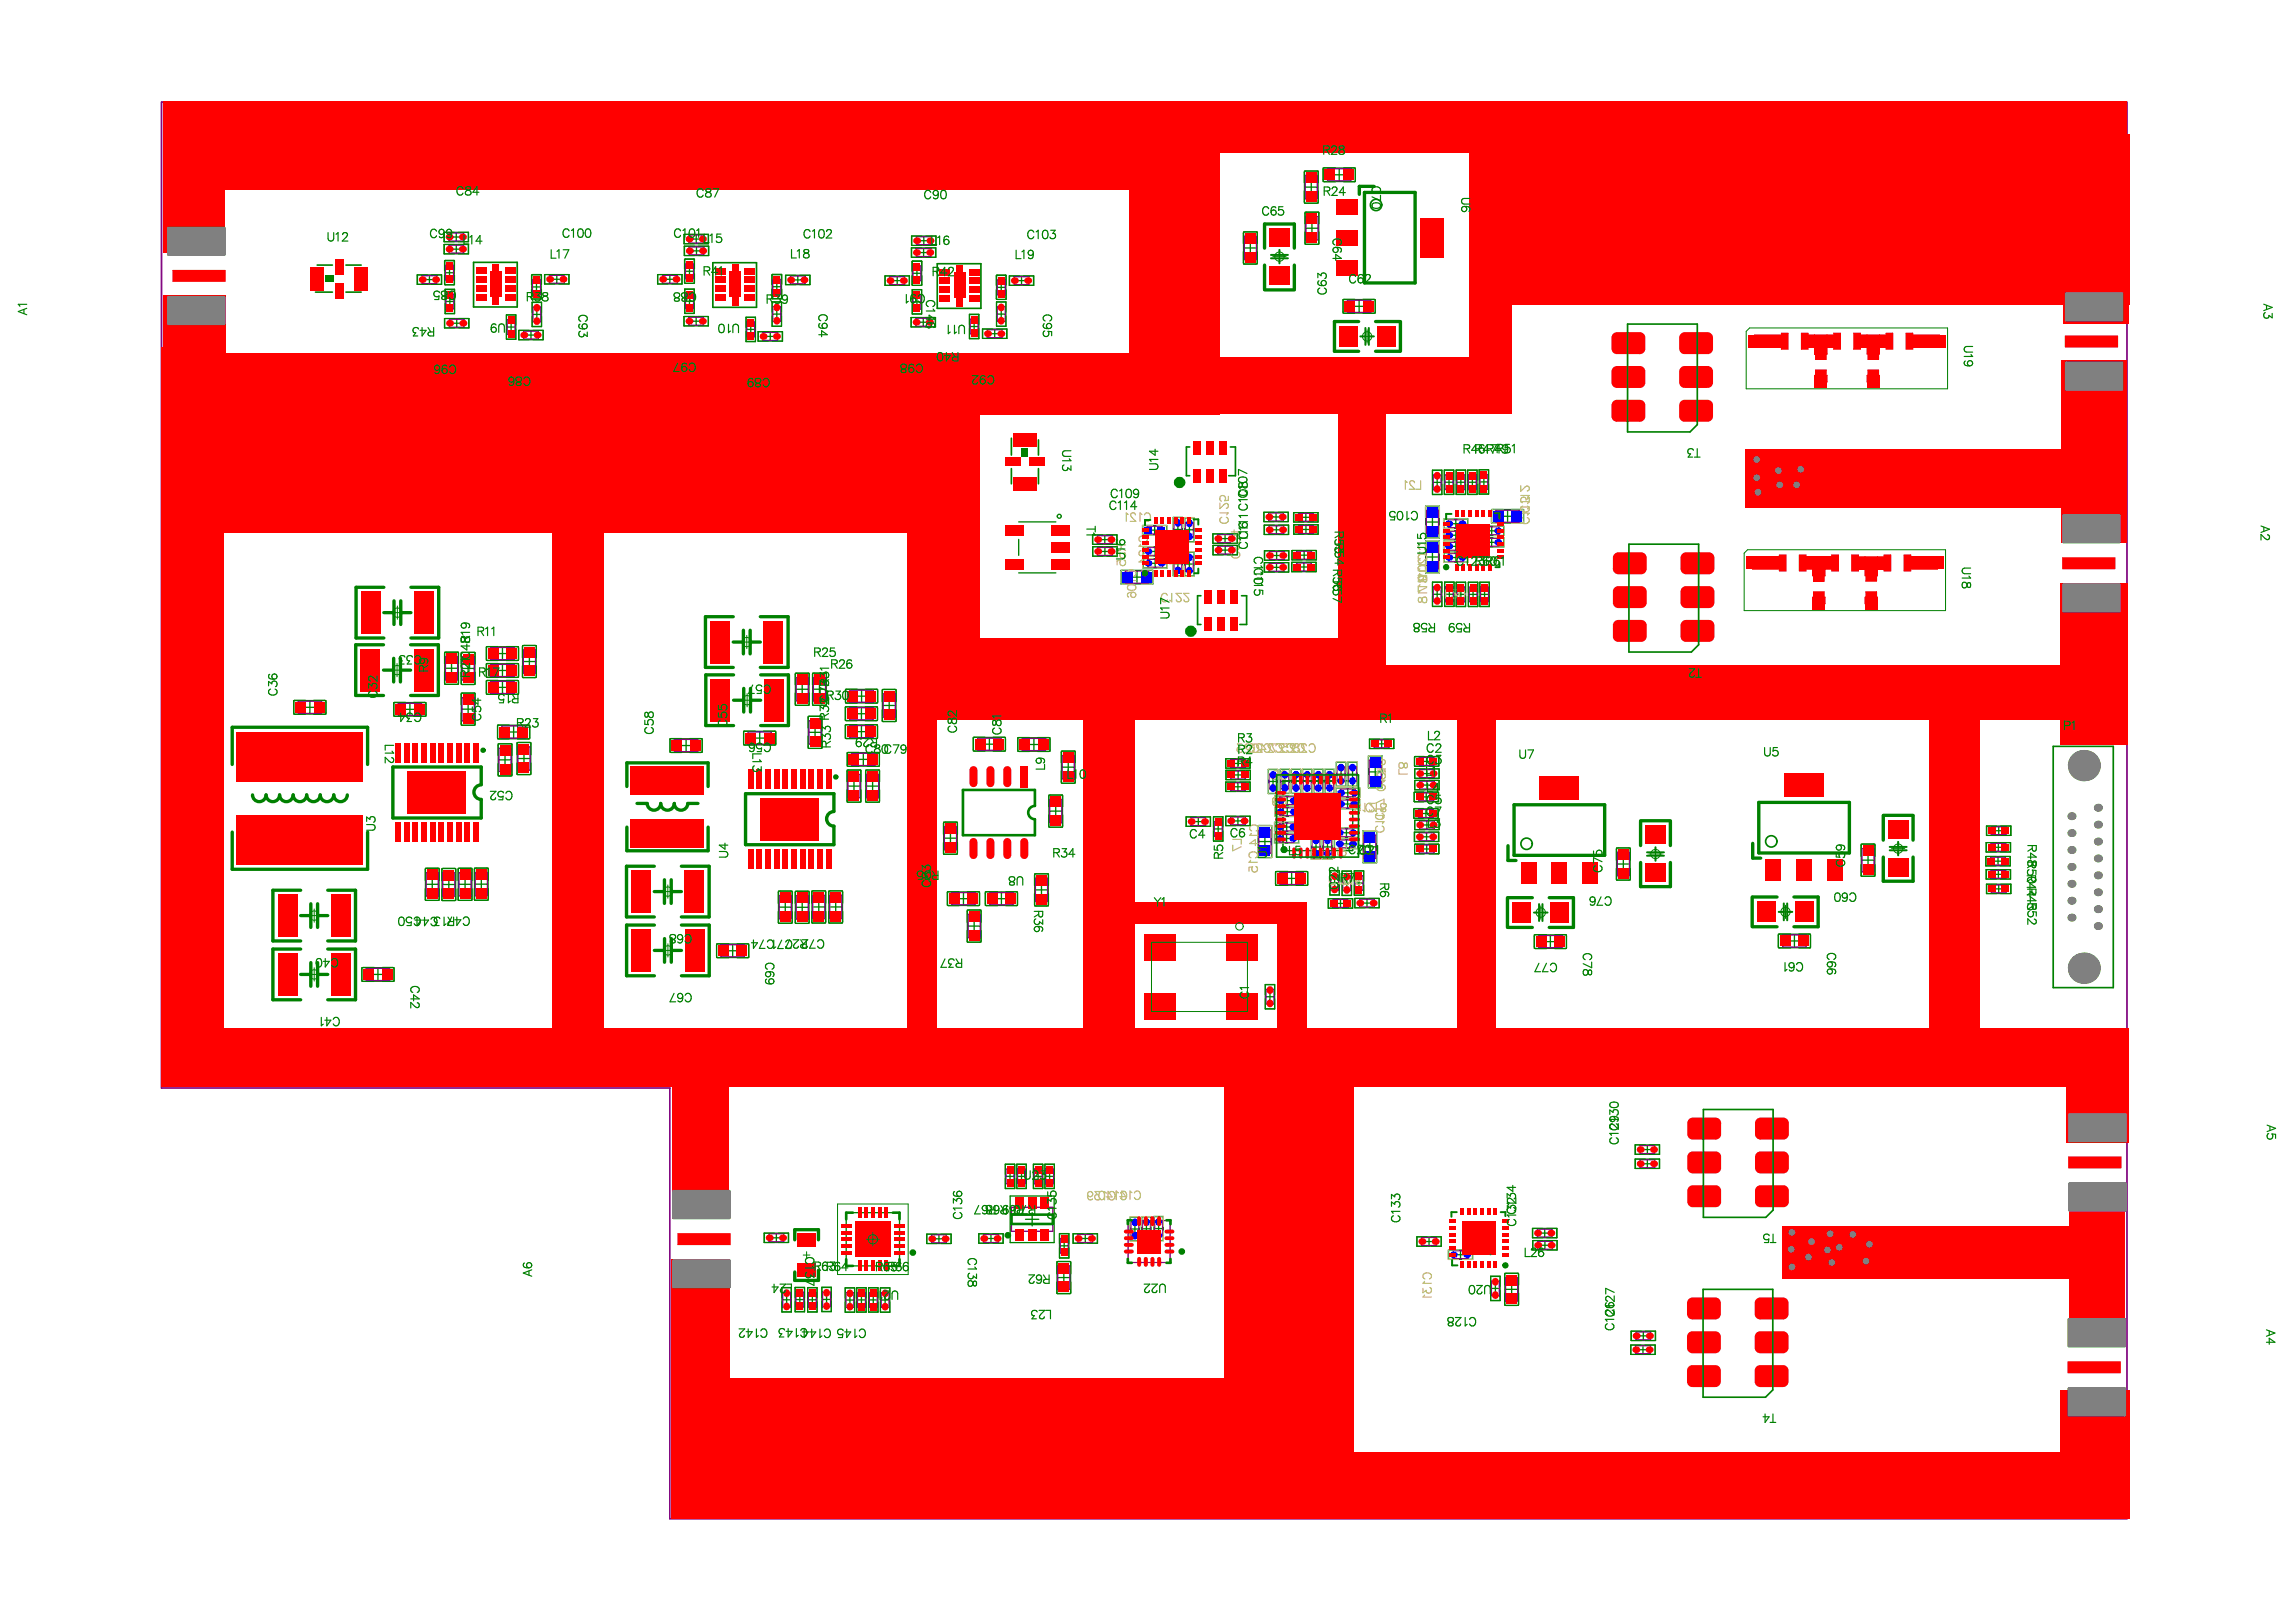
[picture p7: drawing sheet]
<svg xmlns="http://www.w3.org/2000/svg" width="297mm" height="210mm" viewBox="0 0 297 210" stroke-linecap="round" stroke-linejoin="round" font-family="sans-serif">
<g fill="none" stroke="#008000" stroke-width=".17">
<path d="M54 35.6h3.1v1.2h-3.1zM55 36.2h1.1M55.6 35.7v1M57.5 30.1h3.1v1.2h-3.1zM57.5 31.6h3.1v1.2h-3.1zM57.6 33.7h1.2v3.1h-1.2zM57.6 37.5h1.2v3.1h-1.2zM57.6 35.3h1.1M57.7 39h1M58.2 34.8v1M58.2 38.5v1M58.5 30.7h1"/>
<path d="M58.5 32.2h1M59 30.2v1M59 31.7v1.1M68.8 35.6h1.2v3.1h-1.2zM68.8 39.1h1.3v3.1h-1.3zM68.9 37.1h1M69.4 36.6v1M70.5 35.5h3.1v1.2h-3.1zM71.5 36.1h1.1M72 35.6v1.1M85.1 35.5h3.1v1.2h-3.1zM86.1 36.1h1.1"/>
<path d="M86.7 35.6v1.1M88.5 30.3h3.1v1.2h-3.1zM88.6 31.9h3.1v1.2h-3.1zM88.6 37.4h1.2v3.1h-1.2zM88.6 33.6h1.2v3.1h-1.2zM88.7 39h1M88.7 35.1h1M89.2 34.6v1M89.2 38.5v1M89.6 30.9h1M89.6 32.5h1M90.1 30.4v1.1"/>
<path d="M90.1 31.9v1.1M99.9 35.6h1.2v3.1h-1.2zM99.9 39.1h1.2v3.1h-1.2zM100 37.1h1M100.5 36.6v1M101.7 35.6h3.1v1.2h-3.1zM102.7 36.2h1M103.2 35.7v1M114.5 35.7h3.1v1.2h-3.1zM115.6 36.3h1M116.1 35.8v1M117.9 32.1h3.1v1.2h-3.1z"/>
<path d="M118 30.5h3.1v1.3h-3.1zM118 33.8h1.2v3.1h-1.2zM118 37.5h1.2v3.1h-1.2zM118.1 39.1h1M118.1 35.4h1M118.6 34.9v1M118.6 38.5v1.1M119 32.7h1M119 31.2h1M119.5 32.2v1M119.5 30.6v1.1M128.9 35.6h1.2v3.1h-1.2z"/>
<path d="M128.9 39.1h1.2v3.1h-1.2zM129 37.2h1M129.5 36.7v1M130.6 35.7h3.1v1.2h-3.1zM131.6 36.3h1.1M132.2 35.8v1M160.9 30h1.7v4.2h-1.7zM160.9 32.1h1.7M161.8 31.3v1.6M168.8 22.1h1.7v4.2h-1.7zM168.8 24.2h1.7M168.9 27.5h1.7v4.1h-1.7z"/>
<path d="M168.9 29.5h1.6M169.6 23.4v1.6M169.7 28.7v1.7M171.2 21.7h4.1v1.8h-4.1zM172.4 22.6h1.7M173.3 21.8v1.6M173.8 38.8h4.1v1.7h-4.1zM175 39.6h1.7M175.8 38.8v1.7M57.5 41.2h3.1v1.2h-3.1zM58.6 41.8h1M59.1 41.3v1"/>
<path d="M65.5 40.8h1.2v3.1h-1.2zM65.6 42.3h1M66.1 41.8v1M67.1 42.8h3.1v1.2h-3.1zM68.2 43.4h1M68.7 42.8v1.1M68.9 40.7h1.1M69.5 40.2v1M88.5 41h3.1v1.2h-3.1zM89.5 41.6h1.1M90.1 41v1.1M96.5 41.1h1.2v3.1h-1.2z"/>
<path d="M96.6 42.6h1M97.1 42.1v1M98.1 42.9h3.1v1.2h-3.1zM99.1 43.5h1.1M99.7 43v1.1M100 40.6h1M100.5 40.1v1.1M117.9 41.1h3.1v1.2h-3.1zM118.9 41.7h1.1M119.4 41.2v1M125.4 40.7h1.2v3.1h-1.2zM125.5 42.3h1"/>
<path d="M126 41.7v1.1M127.1 42.6h3.1v1.2h-3.1zM128.2 43.2h1M128.7 42.7v1M129 40.6h1M129.5 40.1v1.1M141.4 69.2h3.1v1.2h-3.1zM141.4 70.8h3.1v1.2h-3.1zM142.4 69.8h1M142.4 71.4h1.1M142.9 69.3v1M142.9 70.8v1.1"/>
<path d="M145 73.8h4.2v1.8h-4.2zM146.3 74.7h1.6M147.1 73.9v1.6M147.8 68h3.1v1.2h-3.1zM147.9 70.8h3.1v1.2h-3.1zM147.9 72.3h3.1v1.2h-3.1zM148.9 68.6h1M148.9 72.9h1.1M148.9 71.4h1.1M149.4 68.1v1M149.4 70.8v1.1M149.4 72.4v1"/>
<path d="M151.8 71.4h1.2v3.1h-1.2zM151.8 67h1.2v3.1h-1.2zM151.9 72.9h1M151.9 68.5h1M152.4 72.4v1.1M152.4 68v1M153.3 71.4h1.2v3.1h-1.2zM153.3 67h1.2v3.1h-1.2zM153.4 73h1M153.4 68.6h1M153.9 72.5v1M153.9 68v1.1"/>
<path d="M156.9 69.1h3.1v1.2h-3.1zM157 70.6h3.1v1.2h-3.1zM158 69.7h1M158 71.2h1M158.5 69.2v1M158.5 70.7v1M163.5 66.3h3.1v1.2h-3.1zM163.6 68h3.1v1.2h-3.1zM163.6 72.8h3.1v1.2h-3.1zM163.6 71.3h3.1v1.2h-3.1zM164.6 66.9h1M164.6 68.6h1"/>
<path d="M164.6 73.4h1.1M164.6 71.9h1.1M165.1 66.4v1M165.1 68v1.1M165.1 72.9v1M165.2 71.4v1M167.1 72.8h3.1v1.2h-3.1zM167.2 71.2h3.1v1.2h-3.1zM167.4 66.3h3.1v1.2h-3.1zM167.4 67.9h3.1v1.2h-3.1zM168.2 73.4h1M168.2 71.8h1"/>
<path d="M168.4 66.9h1.1M168.4 68.5h1.1M168.7 72.9v1M168.7 71.3v1.1M168.9 66.4v1.1M169 68v1M184.4 65.5h1.8v4.1h-1.8zM184.4 70h1.8v4.1h-1.8zM184.5 72.1h1.6M184.5 67.6h1.6M185.3 66.7v1.7M185.3 71.3v1.6"/>
<path d="M185.3 60.9h1.2v3.1h-1.2zM185.3 75.4h1.2v3.1h-1.2zM185.4 62.4h1M185.4 76.9h1M185.9 61.9v1M185.9 76.4v1M186.8 68.7h3.1v1.2h-3.1zM186.8 67.2h3.1v1.2h-3.1zM186.8 70.1h3.1v1.2h-3.1zM186.8 71.5h3.1v1.3h-3.1zM186.9 60.9h1.2v3.1h-1.2zM186.9 75.4h1.2v3.1h-1.2z"/>
<path d="M186.9 62.4h1.1M187 76.9h1M187.5 61.9v1M187.5 76.4v1M187.8 69.3h1.1M187.8 67.8h1.1M187.8 70.7h1.1M187.8 72.2h1.1M188.3 68.7v1.1M188.3 67.3v1M188.3 70.2v1M188.4 71.6v1.1"/>
<path d="M188.4 60.9h1.2v3.1h-1.2zM188.4 75.4h1.2v3.1h-1.2zM188.5 62.4h1M188.5 76.9h1M189 61.9v1M189 76.4v1M189.9 60.9h1.2v3.1h-1.2zM190 62.4h1M190 75.4h1.2v3.1h-1.2zM190.1 76.9h1M190.5 61.9v1M190.6 76.4v1"/>
<path d="M191.4 60.8h1.2v3.1h-1.2zM191.4 69.6h3.1v1.2h-3.1zM191.4 68.1h3.1v1.2h-3.1zM191.5 62.4h1M191.5 75.4h1.2v3.1h-1.2zM191.5 76.9h1.1M192 61.8v1.1M192.1 76.4v1M192.5 70.2h1M192.5 68.7h1M193 65.9h4.1v1.8h-4.1zM193 69.7v1"/>
<path d="M193 68.2v1M194.2 66.8h1.7M195 66v1.6M38 90.7h4.2v1.7h-4.2zM39.3 91.5h1.6M40.1 90.7v1.7M51 90.9h4.1v1.8h-4.1zM52.2 91.8h1.6M53 91v1.6M57.5 84.4h1.8v4.1h-1.8zM57.6 86.5h1.6M58.4 85.7v1.6"/>
<path d="M59.7 84.4h1.7v4.2h-1.7zM59.7 89.7h1.7v4.1h-1.7zM59.7 86.5h1.7M59.7 91.8h1.7M60.6 85.7v1.6M60.6 91v1.6M62.9 85.9h4.2v1.7h-4.2zM62.9 83.7h4.2v1.8h-4.2zM62.9 88.1h4.2v1.7h-4.2zM64.2 86.8h1.6M64.2 84.6h1.6M64.2 89h1.6"/>
<path d="M64.4 93.9h4.1v1.7h-4.1zM64.5 96.3h1.7v4.1h-1.7zM64.5 98.3h1.7M65 83.8v1.6M65 85.9v1.7M65 88.1v1.7M65.3 97.5v1.7M65.6 94.7h1.7M66.4 93.9v1.6M66.9 96.1h1.8v4.1h-1.8zM67 98.2h1.6M67.6 83.5h1.8v4.2h-1.8z"/>
<path d="M67.7 85.6h1.6M67.8 97.3v1.7M68.5 84.8v1.6M86.7 95.6h4.1v1.8h-4.1zM87.9 96.5h1.7M88.8 95.7v1.6M96.2 94.6h4.2v1.8h-4.2zM97.5 95.5h1.6M98.3 94.7v1.6M102.9 87.1h1.8v4.2h-1.8zM103 89.2h1.6M103.8 88.4v1.6"/>
<path d="M104.6 92.7h1.7v4.1h-1.7zM104.6 94.8h1.7M105.1 87.1h1.8v4.2h-1.8zM105.2 89.2h1.6M105.4 94v1.6M106 88.4v1.6M109.4 91.5h4.1v1.7h-4.1zM109.4 93.8h4.1v1.8h-4.1zM109.4 89.2h4.1v1.8h-4.1zM109.6 99.7h1.8v4.1h-1.8zM109.6 97.4h4.2v1.7h-4.2zM110.6 94.7h1.7"/>
<path d="M110.6 92.4h1.7M110.6 90.1h1.7M110.9 98.3h1.6M111.4 91.5v1.7M111.4 93.9v1.6M111.5 89.3v1.6M111.7 97.5v1.6M112 99.7h1.8v4.1h-1.8zM114.2 89.2h1.7v4.2h-1.7zM114.2 91.3h1.7M115 90.5v1.6M125.9 95.4h4.2v1.8h-4.2z"/>
<path d="M127.2 96.3h1.6M128 95.5v1.6M131.7 95.5h4.1v1.7h-4.1zM132.9 96.3h1.7M133.8 95.5v1.7M137.3 97.2h1.8v4.1h-1.8zM137.4 99.3h1.6M138.2 98.5v1.6M158.6 98.2h3.1v1.2h-3.1zM158.6 99.7h3.1v1.2h-3.1zM159.6 98.8h1.1M160.2 98.3v1"/>
<path d="M160.2 99.8v1M164.1 99.6h1.2v3.1h-1.2zM165.6 99.6h1.2v3.1h-1.2zM167.1 99.6h1.2v3.1h-1.2zM168.5 99.6h1.2v3.1h-1.2zM170 99.6h1.2v3.1h-1.2zM171.4 99.6h1.2v3.1h-1.2zM172.9 98.6h1.2v3.1h-1.2zM173.5 99.7v1M174.4 98.6h1.2v3.1h-1.2zM175 99.7v1M177 97.8h1.8v4.2h-1.8z"/>
<path d="M177.1 99.9h1.6M177.2 95.7h3.1v1.2h-3.1zM177.9 99.1v1.6M178.2 96.3h1.1M178.7 95.7v1.1M183 97.9h3.1v1.2h-3.1zM183.1 99.5h3.1v1.2h-3.1zM184 98.5h1.1M184.6 98v1.1M184.6 99.6v1M55 112.4h1.8v4.1h-1.8zM55.1 114.4h1.6"/>
<path d="M55.9 113.6v1.7M57.2 112.4h1.7v4.1h-1.7zM57.2 114.5h1.7M58.1 113.6v1.7M59.3 112.4h1.7v4.1h-1.7zM59.3 114.4h1.7M60.2 113.6v1.7M61.4 112.4h1.7v4.1h-1.7zM61.5 114.4h1.6M62.3 113.6v1.6M100.7 115.3h1.8v4.2h-1.8zM100.8 117.4h1.6"/>
<path d="M101.6 116.6v1.6M102.9 115.3h1.8v4.2h-1.8zM103 117.4h1.6M103.8 116.6v1.6M105.1 115.3h1.7v4.1h-1.7zM105.1 117.4h1.6M105.9 116.6v1.6M107.2 115.3h1.8v4.1h-1.8zM107.3 117.4h1.6M108.1 116.6v1.6M109.7 101.7h1.6M110.5 100.9v1.6"/>
<path d="M112.1 101.7h1.6M112.9 100.9v1.6M122.1 106.4h1.7v4.1h-1.7zM122.1 108.5h1.7M122.6 115.4h4.1v1.8h-4.1zM123 107.6v1.7M123.8 116.3h1.7M124.6 115.5v1.6M125.2 117.8h1.7v4.1h-1.7zM125.2 119.8h1.6M126 119v1.7M127.5 115.4h4.1v1.8h-4.1z"/>
<path d="M128.7 116.3h1.7M129.6 115.5v1.6M133.9 113.1h1.7v4.1h-1.7zM133.9 115.2h1.7M134.7 114.3v1.7M135.7 102.9h1.8v4.1h-1.8zM135.8 105h1.6M136.6 104.1v1.7M153.5 105.7h3.1v1.2h-3.1zM154.5 106.3h1M155 105.8v1M157 105.7h1.2v3.1h-1.2z"/>
<path d="M157.1 107.3h1M157.6 106.8v1M158.6 105.6h3.1v1.2h-3.1zM158.6 101.2h3.1v1.2h-3.1zM159.6 101.8h1.1M159.6 106.2h1.1M159.7 100.3h1M160.2 101.3v1M160.2 105.7v1.1M162.8 106.8h1.7v4.2h-1.7zM162.8 108.9h1.7M163.6 108.1v1.6"/>
<path d="M164.2 101.1h1M164.7 100.6v1M164.9 107.9h3.1v1.2h-3.1zM164.9 106.4h3.1v1.2h-3.1zM165 103h3.1v1.2h-3.1zM165 104.4h3.1v1.3h-3.1zM165 112.8h4.2v1.7h-4.2zM165.7 101.1h1M165.9 108.5h1.1M165.9 107h1.1M166 103.6h1M166 105.1h1.1"/>
<path d="M166.2 100.6v1M166.3 113.7h1.6M166.4 108v1M166.5 106.5v1M166.5 103.1v1M166.5 104.5v1.1M167.1 112.9v1.6M167.2 101.1h1M167.7 100.6v1M168.6 101.1h1M169.1 100.6v1M169.7 108.1h1.2v3.1h-1.2z"/>
<path d="M169.7 109.6h1.1M170 101.1h1.1M170.3 109.1v1M170.6 100.6v1M171.1 108.1h1.2v3.1h-1.2zM171.2 109.6h1.1M171.5 101.1h1M171.7 109.1v1M171.9 116.3h3.1v1.2h-3.1zM172 100.6v1M172.1 112.7h1.2v3.1h-1.2zM172.1 114.2h1.1"/>
<path d="M172.6 107.2h3.1v1.2h-3.1zM172.6 108.6h3.1v1.2h-3.1zM172.7 113.7v1.1M172.8 103.4h3.1v1.3h-3.1zM172.8 102h3.1v1.2h-3.1zM172.9 116.9h1M173 100.2h1M173.4 116.4v1M173.6 112.8h1.2v3.1h-1.2zM173.7 107.8h1M173.7 109.2h1M173.7 114.3h1.1"/>
<path d="M173.8 104h1.1M173.9 102.6h1M174.2 107.3v1M174.2 108.7v1M174.2 113.8v1M174.3 103.5v1.1M174.4 102.1v1M174.5 100.2h1M175.2 112.7h1.2v3.1h-1.2zM175.3 114.3h1M175.3 116.3h3.1v1.2h-3.1zM175.8 113.8v1"/>
<path d="M176.3 116.9h1.1M176.3 107.5h1.8v4.2h-1.8zM176.4 109.6h1.6M176.9 116.4v1M177.2 108.8v1.6M182.9 104.7h3.1v1.2h-3.1zM183 102.5h3.1v1.2h-3.1zM183 107.7h3.1v1.2h-3.1zM183 109.3h3.1v1.2h-3.1zM183.1 101h3.1v1.2h-3.1zM183.1 106.2h3.1v1.2h-3.1zM184 105.3h1"/>
<path d="M184 103.1h1M184 108.3h1.1M184.1 109.9h1M184.1 100.1h1M184.1 101.6h1M184.1 106.8h1M184.5 104.8v1M184.5 102.6v1M184.6 107.8v1M184.6 109.4v1M184.6 101.1v1M184.6 106.2v1.1"/>
<path d="M209.1 109.7h1.8v4.2h-1.8zM209.2 111.8h1.6M210 111v1.6M240.8 109.2h1.8v4.2h-1.8zM240.9 111.3h1.6M241.7 110.5v1.6M256.9 110.8h3.1v1.2h-3.1zM257 109h3.1v1.3h-3.1zM257 112.5h3.1v1.3h-3.1zM257 114.4h3.1v1.2h-3.1zM257 106.9h3.1v1.2h-3.1zM258 111.4h1"/>
<path d="M258 113.1h1.1M258 109.6h1.1M258.1 107.5h1M258.1 115h1M258.5 110.9v1.1M258.5 109.1v1.1M258.5 112.6v1.1M258.6 107v1M258.6 114.5v1M46.8 125.2h4.2v1.8h-4.2zM48.1 126.1h1.6M48.9 125.3v1.6"/>
<path d="M92.7 122.2h4.2v1.7h-4.2zM94 123h1.6M94.8 122.2v1.7M163.7 127.4h1.2v3.1h-1.2zM163.8 129h1M164.3 128.5v1M198.5 121h4.1v1.7h-4.1zM199.8 121.9h1.6M200.6 121v1.7M230.1 120.9h4.1v1.7h-4.1zM231.3 121.8h1.7M232.1 121v1.6"/>
<path d="M98.9 159.6h3.1v1.2h-3.1zM100.4 159.7v1M109.5 156.9h6.9v6.9h-6.9zM119.9 159.7h3.1v1.2h-3.1zM121.5 159.8v1M126.7 159.7h3.1v1.2h-3.1zM128.2 159.8v1M130.1 150.7h1.2v3.1h-1.2zM130.2 152.2h1M130.7 151.7v1.1M130.7 154.8h5.7v6h-5.7zM131.6 150.7h1.2v3.1h-1.2z"/>
<path d="M131.6 152.2h1.1M132.2 151.7v1.1M132.7 157.8h1.7M133.5 156.9v1.8M133.7 150.7h1.2v3.1h-1.2zM133.8 152.2h1M134.3 151.7v1.1M135.2 150.7h1.2v3.1h-1.2zM135.3 152.2h1M135.8 151.7v1.1M137.1 159.7h1.2v3.1h-1.2zM138.9 159.7h3.1v1.2h-3.1z"/>
<path d="M140.4 159.8v1M146.2 157.5h1.2v3.1h-1.2zM146.3 159h1M146.8 158.5v1.1M147.7 157.5h1.2v3.1h-1.2zM147.8 159h1M148.3 158.5v1M148.7 159.8v1.7M149.3 157.4h1.2v3.1h-1.2zM149.4 159h1M149.9 158.5v1M198.3 159h3.1v1.2h-3.1z"/>
<path d="M199.3 159.6h1.1M199.8 159.1v1M211.6 148.2h3.1v1.2h-3.1zM211.6 150h3.1v1.2h-3.1zM212.6 150.6h1M212.6 148.8h1M213.1 148.2v1.1M213.1 150.1v1M99.9 160.2h1.1M101.2 166.7h1.2v3.1h-1.2zM101.3 168.2h1M101.8 167.7v1"/>
<path d="M102.9 166.6h1.2v3.1h-1.2zM103 168.2h1M103.5 167.7v1M104.5 166.7h1.2v3.1h-1.2zM104.6 168.2h1M105.1 167.7v1M106.3 166.6h1.2v3.1h-1.2zM106.4 168.2h1.1M106.9 167.6v1.1M109.4 166.7h1.2v3.1h-1.2zM109.4 168.2h1.1M110 167.7v1.1"/>
<path d="M110.8 166.7h1.2v3.1h-1.2zM110.9 168.2h1.1M111.4 167.7v1M112.4 166.7h1.2v3.1h-1.2zM112.5 168.2h1M113 167.7v1M113.9 166.7h1.2v3.1h-1.2zM114 168.2h1M114.5 167.7v1.1M121 160.3h1M127.7 160.3h1M136.8 163.3h1.7v4.1h-1.7z"/>
<path d="M136.8 165.3h1.7M137.2 161.2h1M137.6 164.5v1.6M137.7 160.7v1M139.9 160.3h1M147.8 160.7h1.7M183.3 160.1h3.1v1.2h-3.1zM184.4 160.7h1M184.9 160.2v1M187.4 161.8h3.1v1.2h-3.1zM188.4 162.4h1.1M189 161.9v1"/>
<path d="M192.9 165.2h1.2v3.1h-1.2zM192.9 166.7h1.1M193.5 166.2v1.1M194.7 164.8h1.7v4.1h-1.7zM194.7 166.9h1.7M195.6 166v1.7M198.3 160.5h3.1v1.3h-3.1zM199.4 161.1h1M199.9 160.6v1.1M211 174.1h3.1v1.2h-3.1zM211 172.3h3.1v1.2h-3.1zM212 174.7h1.1"/>
<path d="M212.1 172.9h1M212.6 174.2v1M212.6 172.4v1"/>
</g>
<g fill="none" stroke="#008000" stroke-width=".13">
<path d="M164.7 33.2h1.7M165.5 32.3v1.8M176 43.5h1.7M176.9 42.7v1.7M50.5 79.3h1.8M51.4 78.4v1.7M50.5 86.7h1.7M51.4 85.9v1.7M95.8 83.1h1.7M95.8 90.6h1.7M96.6 82.2v1.8M96.7 89.8v1.7"/>
<path d="M39.8 118.5h1.7M40.6 117.6v1.7M57.2 102.5l.1 .1M85.5 115.4h1.8M86.4 114.5v1.7M102.8 106l.1 .1M198.5 118.1h1.7M199.3 117.2v1.8M213.3 110.5h1.7M214.2 109.7v1.7M230.1 118h1.8M231 117.1v1.8"/>
<path d="M244.7 109.8h1.7M245.6 109v1.7M39.8 126.1h1.7M40.6 125.2v1.8M85.5 123h1.8M86.4 122.1v1.8M103.9 162.4h.9M104.4 162v.9M113.2 160.1l.2 .3h-1.3"/>
<circle cx="165.5" cy="33.2" r=".6"/>
<circle cx="176.9" cy="43.5" r=".6"/>
<circle cx="51.4" cy="79.3" r=".6"/>
<circle cx="51.4" cy="86.7" r=".6"/>
<circle cx="96.6" cy="83.1" r=".6"/>
<circle cx="96.7" cy="90.6" r=".6"/>
<circle cx="40.7" cy="118.5" r=".6"/>
<circle cx="86.4" cy="115.4" r=".6"/>
<circle cx="199.3" cy="118.1" r=".6"/>
<circle cx="214.2" cy="110.5" r=".6"/>
<circle cx="231" cy="118" r=".6"/>
<circle cx="245.6" cy="109.8" r=".6"/>
<circle cx="40.7" cy="126.1" r=".6"/>
<circle cx="86.4" cy="123" r=".6"/>
</g>
<g fill="none" stroke="#800080" stroke-width=".17">
<path d="M54.6 35.7h1.9v1h-1.9zM57.6 34.3h1.1v1.9h-1.1zM57.7 38.1h1v1.9h-1zM58.1 30.2h1.9v1h-1.9zM58.1 31.7h1.9v1.1h-1.9zM68.9 36.2h1v1.9h-1zM68.9 39.7h1.1v1.9h-1.1zM71.1 35.6h1.9v1.1h-1.9zM85.7 35.6h1.9v1.1h-1.9zM88.7 38h1v1.9h-1zM88.7 34.2h1v1.9h-1zM89.1 30.4h1.9v1.1h-1.9z"/>
<path d="M89.2 31.9h1.9v1.1h-1.9zM100 36.2h1v1.9h-1zM100 39.7h1v1.9h-1zM102.3 35.7h1.9v1h-1.9zM115.1 35.8h1.9v1h-1.9zM118.1 38.1h1v1.9h-1zM118.1 34.4h1v1.9h-1zM118.5 32.2h1.9v1h-1.9zM118.6 30.6h1.9v1.1h-1.9zM129 36.2h1v1.9h-1zM129 39.7h1v1.9h-1zM131.2 35.8h1.9v1h-1.9z"/>
<path d="M161 30.6h1.5v3h-1.5zM168.9 22.7h1.5v3h-1.5zM168.9 28h1.6v3h-1.6zM171.7 21.8h3.1v1.6h-3.1zM174.3 38.9h3v1.5h-3zM58.1 41.3h1.9v1h-1.9zM65.6 41.4h1v1.9h-1zM67.7 42.8h1.9v1.1h-1.9zM89.1 41h1.9v1.1h-1.9zM96.6 41.7h1v1.9h-1zM98.7 43h1.9v1.1h-1.9zM118.5 41.2h1.9v1h-1.9z"/>
<path d="M125.5 41.3h1v1.9h-1zM127.7 42.7h1.9v1h-1.9zM142 69.3h1.9v1h-1.9zM142 70.8h1.9v1.1h-1.9zM145.6 73.9h3v1.6h-3zM148.4 68.1h1.9v1h-1.9zM148.5 70.8h1.9v1.1h-1.9zM148.5 72.4h1.9v1h-1.9zM151.9 72h1v1.9h-1zM151.9 67.6h1v1.9h-1zM153.4 72h1v1.9h-1zM153.4 67.6h1v1.9h-1z"/>
<path d="M157.5 69.2h1.9v1h-1.9zM157.6 70.7h1.9v1h-1.9zM164.1 66.4h1.9v1h-1.9zM164.2 68h1.9v1.1h-1.9zM164.2 72.9h1.9v1h-1.9zM164.2 71.4h1.9v1h-1.9zM167.7 72.9h1.9v1h-1.9zM167.8 71.3h1.9v1.1h-1.9zM168 66.4h1.9v1.1h-1.9zM168 68h1.9v1h-1.9zM184.5 66h1.6v3.1h-1.6zM184.5 70.6h1.6v3h-1.6z"/>
<path d="M185.4 61.5h1v1.9h-1zM185.4 76h1v1.9h-1zM186.9 61.5h1.1v1.9h-1.1zM187 76h1v1.9h-1zM187.4 68.7h1.9v1.1h-1.9zM187.4 67.3h1.9v1h-1.9zM187.4 70.2h1.9v1h-1.9zM187.4 71.6h1.9v1.1h-1.9zM188.5 61.5h1v1.9h-1zM188.5 76h1v1.9h-1zM190 61.5h1v1.9h-1zM190.1 76h1v1.9h-1z"/>
<path d="M191.5 61.4h1v1.9h-1zM191.5 76h1.1v1.9h-1.1zM192 69.7h1.9v1h-1.9zM192 68.2h1.9v1h-1.9zM193.5 66h3v1.6h-3zM38.6 90.7h3v1.6h-3zM51.5 91h3v1.6h-3zM57.6 85h1.6v3h-1.6zM59.8 90.3h1.6v3h-1.6zM59.8 85h1.6v3h-1.6zM63.5 83.8h3v1.6h-3zM63.5 86h3v1.6h-3z"/>
<path d="M63.5 88.2h3v1.5h-3zM64.5 96.8h1.6v3h-1.6zM64.9 93.9h3.1v1.6h-3.1zM67 96.7h1.6v3h-1.6zM67.7 84.1h1.6v3h-1.6zM87.3 95.7h3v1.6h-3zM96.8 94.7h3v1.6h-3zM103 87.7h1.6v3h-1.6zM104.7 93.3h1.5v3h-1.5zM105.2 87.7h1.6v3h-1.6zM109.9 91.6h3.1v1.6h-3.1zM109.9 93.9h3.1v1.6h-3.1z"/>
<path d="M110 89.3h3v1.6h-3zM110.2 97.5h3v1.6h-3zM114.2 89.8h1.6v3h-1.6zM126.5 95.5h3v1.6h-3zM132.3 95.6h3v1.5h-3zM137.4 97.8h1.6v3h-1.6zM159.2 98.3h1.9v1h-1.9zM159.2 99.8h1.9v1h-1.9zM173 99.2h1v1.9h-1zM174.5 99.3h1v1.8h-1zM177.1 98.4h1.6v3h-1.6zM177.8 95.7h1.9v1.1h-1.9z"/>
<path d="M183.6 98h1.9v1.1h-1.9zM183.7 99.6h1.9v1h-1.9zM55.1 112.9h1.6v3h-1.6zM57.3 113h1.6v3h-1.6zM59.4 112.9h1.6v3h-1.6zM61.5 112.9h1.6v3h-1.6zM100.8 115.9h1.6v3h-1.6zM103 115.9h1.6v3h-1.6zM105.1 115.9h1.6v3h-1.6zM107.3 115.9h1.6v3h-1.6zM109.7 100.2h1.6v3h-1.6zM112.1 100.2h1.6v3h-1.6z"/>
<path d="M122.2 107h1.6v3h-1.6zM123.1 115.5h3.1v1.6h-3.1zM125.2 118.3h1.6v3.1h-1.6zM128 115.5h3.1v1.6h-3.1zM134 113.7h1.5v3h-1.5zM135.8 103.5h1.6v3h-1.6zM154.1 105.8h1.9v1h-1.9zM157.1 106.3h1v1.9h-1zM159.2 101.3h1.9v1h-1.9zM159.2 105.7h1.9v1.1h-1.9zM162.9 107.4h1.5v3h-1.5zM164.2 100.2h1v1.9h-1z"/>
<path d="M165.5 108h1.9v1h-1.9zM165.5 106.5h1.9v1h-1.9zM165.6 103.1h1.9v1h-1.9zM165.6 104.5h1.9v1.1h-1.9zM165.6 112.9h3v1.6h-3zM165.7 100.2h1v1.9h-1zM167.2 100.2h1v1.9h-1zM168.6 100.2h1v1.9h-1zM169.7 108.7h1.1v1.9h-1.1zM170 100.2h1.1v1.9h-1.1zM171.2 108.7h1.1v1.9h-1.1zM171.5 100.2h1v1.9h-1z"/>
<path d="M172.1 113.3h1.1v1.9h-1.1zM172.5 116.4h1.9v1h-1.9zM173.2 107.3h1.9v1h-1.9zM173.2 108.7h1.9v1h-1.9zM173.4 103.5h1.9v1.1h-1.9zM173.4 102.1h1.9v1h-1.9zM173.7 113.4h1.1v1.8h-1.1zM175.3 113.3h1v1.9h-1zM175.9 116.4h1.9v1h-1.9zM176.4 108.1h1.6v3h-1.6zM183.5 104.8h1.9v1h-1.9zM183.6 102.6h1.9v1h-1.9z"/>
<path d="M183.6 107.8h1.9v1h-1.9zM183.6 109.4h1.9v1h-1.9zM183.7 101.1h1.9v1h-1.9zM183.7 106.2h1.9v1.1h-1.9zM209.2 110.3h1.6v3h-1.6zM240.9 109.8h1.6v3h-1.6zM257.5 110.9h1.9v1.1h-1.9zM257.6 112.6h1.9v1.1h-1.9zM257.6 109.1h1.9v1.1h-1.9zM257.6 107h1.9v1h-1.9zM257.6 114.5h1.9v1h-1.9zM47.4 125.3h3v1.6h-3z"/>
<path d="M93.3 122.3h3v1.5h-3zM163.8 128h1v1.9h-1zM199.1 121.1h3v1.5h-3zM230.6 121h3.1v1.6h-3.1zM99.5 159.7h1.9v1h-1.9zM120.5 159.8h1.9v1h-1.9zM127.3 159.8h1.9v1h-1.9zM130.2 151.3h1v1.9h-1zM130.9 156.2h5.3v3.1h-5.3zM131.6 151.3h1.1v1.9h-1.1zM133.8 151.3h1v1.9h-1zM135.3 151.3h1v1.9h-1z"/>
<path d="M139.5 159.8h1.9v1h-1.9zM146 158h5.4v5.4h-5.4zM146.3 158.1h1v1.9h-1zM147.8 158.1h1v1.9h-1zM149.4 158h1v1.9h-1zM198.9 159.1h1.9v1h-1.9zM212.2 148.2h1.9v1.1h-1.9zM212.2 150.1h1.9v1h-1.9zM101.3 167.3h1v1.9h-1zM103 167.2h1v1.9h-1zM104.6 167.3h1v1.9h-1zM106.4 167.2h1.1v1.9h-1.1z"/>
<path d="M109.4 167.3h1.1v1.9h-1.1zM110.9 167.3h1.1v1.9h-1.1zM112.5 167.3h1v1.9h-1zM114 167.3h1v1.9h-1zM136.8 163.8h1.6v3h-1.6zM137.2 160.3h1v1.9h-1zM183.9 160.2h1.9v1h-1.9zM188 161.9h1.9v1h-1.9zM192.9 165.8h1.1v1.9h-1.1zM194.8 165.3h1.6v3.1h-1.6zM198.9 160.6h1.9v1.1h-1.9zM211.6 174.2h1.9v1h-1.9z"/>
<path d="M211.7 172.4h1.8v1h-1.8z"/>
</g>
<path d="M166 101h9v9.1h-9z" fill="none" stroke="#000" stroke-width=".13"/>
<circle cx="166.1" cy="110" r=".45" fill="#008000"/>
<path d="M166 101.1h9v9h-9z" fill="none" stroke="#008000" stroke-width=".13"/>
<path d="M275 13.2h-254.1v127.6h65.8v55.7h188.5v-183.3" fill="none" stroke="#800080" stroke-width=".22"/>
<g fill="none" stroke="#c0c073" stroke-width=".13">
<path d="M146.6 73.8h-1.4l-.2 .2v1.5l1.6 .1M147.7 73.8h1.3l.2 .1-.1 1.6-1.4 .1M149.1 68h-1.3v1.2h1.3M149.2 70.7h-1.4v1.3h1.4M149.2 72.3h-1.4v1.2h1.4M149.6 68h1.4v1.2h-1.4M149.7 70.7h1.3v1.3h-1.3M149.7 72.3h1.3v1.2h-1.3M151.8 68.8v1.3h1.2v-1.3M151.8 73.2v1.3h1.2v-1.3M151.8 68.3v-1.4h1.2v1.4M151.8 72.7v-1.4h1.2v1.4"/>
<path d="M153.3 73.2v1.4h1.2v-1.4M153.3 72.7v-1.3h1.2v1.3M153.3 68.8v1.4h1.2v-1.4M153.3 68.3v-1.3h1.2v1.3M184.4 71.6v-1.4l.2-.2h1.4l.2 .1v1.5M184.4 72.7v1.3l.2 .2 1.6-.1v-1.4M184.4 68v1.5l.3 .2 1.5-.1v-1.6M184.4 67v-1.4l.1-.1h1.7v1.5M188.1 68.6h-1.4v1.3h1.4M188.1 67.2h-1.4v1.2h1.4M188.1 70.1h-1.4v1.2h1.4M188.1 71.5h-1.3v1.3h1.3"/>
<path d="M188.6 68.6h1.3v1.3h-1.3M188.6 67.2h1.3v1.2h-1.3M188.6 70.1h1.3v1.2h-1.3M188.6 71.5h1.4v1.3h-1.4M192.7 69.6h-1.3v1.2h1.3M192.7 68.1h-1.3v1.2h1.3M193.2 69.6h1.4v1.2h-1.4M193.2 68.1h1.4v1.2h-1.4M194.5 65.9h-1.4l-.2 .2 .1 1.6h1.5M195.5 65.9h1.4l.2 .2v1.4v.2h-1.6M172.9 99.9v-1.3h1.2v1.3M174.4 99.9v-1.3h1.2v1.4"/>
<path d="M177 99.3v-1.4l.1-.1 1.7 .1v1.4M162.7 108.4v-1.4l.2-.2h1.4l.2 .1 .1 1.5M162.7 109.5v1.3l.2 .2h1.6l.1-1.5M164.1 101.4v1.3h1.2v-1.3M164.1 100.9v-1.4h1.2v1.4M165.6 101.4v1.3h1.2v-1.3M165.6 100.9v-1.4h1.2v1.4M166.2 107.9h-1.4v1.2h1.4M166.2 106.4h-1.3v1.2h1.3M166.3 103h-1.4v1.2h1.4M166.3 104.4h-1.4v1.3h1.4M166.7 107.9h1.3v1.2h-1.3"/>
<path d="M166.7 106.4h1.4v1.2h-1.4M166.8 103h1.3v1.2h-1.3M166.8 104.4h1.3v1.3h-1.3M167.1 101.4v1.3h1.2v-1.3M167.1 100.9v-1.4h1.2v1.4M168.5 101.4v1.3h1.2v-1.3M168.5 100.9v-1.4h1.2v1.4M169.6 109.9v1.3h1.3v-1.3M169.6 109.4v-1.4h1.3v1.4M169.9 101.4v1.3h1.3v-1.3M169.9 100.9v-1.4h1.3v1.4M171.1 109.8v1.4h1.3v-1.3"/>
<path d="M171.1 109.4v-1.4h1.3v1.4M171.4 101.4v1.3h1.2v-1.3M171.4 100.9v-1.4h1.2v1.4M172.9 100.4v1.4h1.2v-1.4M173.9 107.2h-1.3v1.2h1.3M173.9 108.6h-1.3v1.2h1.3M174.1 103.4h-1.4v1.3h1.4M174.1 102h-1.3v1.2h1.3M174.4 100.4v1.4h1.2v-1.4M174.4 107.2h1.4v1.2h-1.4M174.4 108.6h1.4v1.2h-1.4M174.6 103.4h1.3v1.3h-1.3"/>
<path d="M174.6 102h1.4v1.2h-1.4M176.3 109.1v-1.4l.2-.2h1.4l.2 .1v1.5M176.3 110.2v1.3l.2 .2 1.6-.1v-1.4M177 100.4v1.4l.3 .2 1.5-.1v-1.5M146.2 159.3v1.3h1.2v-1.3M146.2 158.8v-1.4h1.2v1.4M147.7 159.3v1.3h1.2v-1.3M147.7 158.8v-1.4h1.2v1.4M149.3 159.2v1.4h1.2v-1.4M149.3 158.7v-1.3h1.2v1.3M188.7 161.8h-1.3v1.2h1.3M189.2 161.8h1.4v1.2h-1.4"/>
</g>
<g fill="none" stroke="#c0c073" stroke-width=".15">
<path d="M145 70.5v.7l-.2 .1-.2-.1-.1-.2v-.5h1.1M145 70.9l.6 .4M145.4 71.5a.39 .39 0 0 1 .2 .6 .39 .39 0 0 1-.6 0 .39 .39 0 0 1 0-.5h-.5v.5M145.4 72.5a.39 .39 0 0 1 .2 .5 .39 .39 0 0 1-.6 .1 .39 .39 0 0 1 0-.6l-.5 .1v.5M145.9 75.8a.7 .7 0 0 1 1.1 .2v.1a.63 .63 0 0 1-1.1 0zM146 66.6l-.3-.2v1.1M146.1 74.9l-.2 .2h1.1M146.1 74.6a.4 .4 0 0 1-.2-.5 .4 .4 0 0 1 .4-.3h.2a.4 .4 0 0 1 .5 .3 .4 .4 0 0 1-.3 .5M146.6 76.6a.52 .52 0 0 0-.7 .5l.1 .2M146.9 66.6l-.2-.2-.4 .1a.34 .34 0 0 0 .1 .4l.5 .6h-.7M147.6 70.4l-.2 .3h1M147.6 70.1a.4 .4 0 0 1-.2-.4 .4 .4 0 0 1 .4-.4h.2a.4 .4 0 0 1 .4 .4 .4 .4 0 0 1-.2 .4"/>
<path d="M147.6 71.3l-.2 .2 .1 .4a.34 .34 0 0 0 .4-.1l.5-.6v.8M147.7 66.6l-.2-.2v1.1M148.1 66.6a.4 .4 0 0 1 .4-.2 .4 .4 0 0 1 .3 .4v.3a.4 .4 0 0 1-.3 .4 .4 .4 0 0 1-.4-.3M148.4 72.7h-1l.7-.5v.8M151 77a.4 .4 0 0 0-.4-.2 .4 .4 0 0 0-.4 .4v.3a.4 .4 0 0 0 .4 .4 .4 .4 0 0 0 .4-.3M151.3 72.3v.7h1.1M151.3 71.5v.7l.6-.5a.33 .33 0 0 1 .5-.1v.4l-.2 .2M151.6 76.8v1.1l-.3-.2M152.4 70.6v.5l-.4 .1a.39 .39 0 0 0 0-.6 .39 .39 0 0 0-.6 .1 .39 .39 0 0 0 .1 .5M152.9 76.8h-.8l.6 .5a.33 .33 0 0 1 0 .5l-.3 .1-.2-.3M153.8 76.8h-.7l.5 .5a.33 .33 0 0 1 .1 .5l-.3 .1-.2-.3M157.8 65.1v.7l.5-.5a.33 .33 0 0 1 .6 0v.3l-.3 .2"/>
<path d="M157.8 66.4h1.1l-.2 .2M158.1 66.9a.4 .4 0 0 0-.3 .5 .4 .4 0 0 0 .4 .3h.3a.4 .4 0 0 0 .4-.3 .4 .4 0 0 0-.3-.5M158.9 64.2v.5l-.5 .1a.39 .39 0 0 0 .1-.6 .39 .39 0 0 0-.6 .1 .39 .39 0 0 0 .1 .6M159.3 70.9h1.1l-.2 .2M159.4 69.8a.7 .7 0 0 1 1 .1v.1a.63 .63 0 0 1-1.1 0zM159.6 71.4a.4 .4 0 0 0-.3 .5 .4 .4 0 0 0 .4 .3h.3a.4 .4 0 0 0 .4-.3 .4 .4 0 0 0-.3-.5M159.7 68.6v.8l.7-.6h-1.1M182.1 62.4l-.3-.2v1.1M183 62.5l-.2-.3-.4 .1a.34 .34 0 0 0 .1 .5l.5 .5h-.7M183.5 73.5a.63 .63 0 0 1 1.1 0M183.5 75.8v.7l1.1-.5M183.5 73.6a.63 .63 0 0 0 1.1 0"/>
<path d="M183.5 77.4a.41 .41 0 0 0 .1 .5l.3-.1a.39 .39 0 0 1 .2-.5 .39 .39 0 0 1 .4 .1l.1 .3a.31 .31 0 0 1-.4 .3 .31 .31 0 0 1-.2-.3l-.1-.2a.22 .22 0 0 0-.4-.1zM183.7 72.8l-.2 .3h1.1M183.7 73.6l-.2 .3h1.1M183.7 71.4l-.2 .3h1.1M183.7 74.2l-.2 .3h1.1M183.7 75l-.2 .3h1.1M183.7 75.7l-.2 .2h1.1M183.7 76.5l-.2 .2h1.1M183.7 72.5a.4 .4 0 0 1-.2-.5 .4 .4 0 0 1 .4-.3l.4 .1 .2 .1 .1 1M183.7 71.1a.4 .4 0 0 1-.2-.4 .4 .4 0 0 1 .4-.4h.3a.4 .4 0 0 1 .4 .4 .4 .4 0 0 1-.3 .4M183.7 72.3l-.2 .2 .1 .3a.34 .34 0 0 0 .5-.1l.5-.5-.3 .3M183.7 73.9a.4 .4 0 0 1-.2-.5 .4 .4 0 0 1 .4-.3h.3a.4 .4 0 0 1 .4 .3 .4 .4 0 0 1-.3 .5"/>
<path d="M183.8 75.4a.4 .4 0 0 1-.3-.5 .4 .4 0 0 1 .4-.3h.3a.4 .4 0 0 1 .4 .3 .4 .4 0 0 1-.3 .5M183.8 62.2v1.1h-.6M184.4 74.5a.32 .32 0 0 1 .1 .4l-.1 .1-.6 .1M187.7 76.3h-.7v1.1M188.5 76.3h-.7l.5 .5a.33 .33 0 0 1 .1 .6h-.3l-.3-.2M188.9 76.4a.35 .35 0 0 1 .5 .1 .55 .55 0 0 1-.3 .9 .7 .7 0 0 1-.2-1zM189.7 68.5h1.1v.7M190 69.3l-.3 .2 .1 .4a.34 .34 0 0 0 .5-.1l.5-.5v.7M190 70.3l-.3 .2 .1 .4a.34 .34 0 0 0 .5-.1l.5-.5v.7M196.7 66.4h1.1l-.2 .3M196.7 65.6h1.1l-.2 .3M196.7 64.1h1.1l-.2 .3"/>
<path d="M196.7 62.8v.8l.6-.5a.33 .33 0 0 1 .5-.1v.3l-.2 .2M196.7 64.9h1.1l-.2 .3M197 67a.4 .4 0 0 0-.3 .4 .4 .4 0 0 0 .5 .4h.2a.4 .4 0 0 0 .4-.4 .4 .4 0 0 0-.2-.4M197 65.5a.4 .4 0 0 0-.3 .4 .4 .4 0 0 0 .5 .4h.2a.4 .4 0 0 0 .4-.4 .4 .4 0 0 0-.2-.4M197.8 65v-.6l-.4 .3a.36 .36 0 0 0-.6-.3 .36 .36 0 0 0 .2 .7M160.7 96.3h-.6l.3 .4a.36 .36 0 0 0-.3 .6 .36 .36 0 0 0 .7-.1M161.6 96.4a.32 .32 0 0 1 .5-.1l.1 .2 .1 .5M161.7 96.5l-.2-.2-.4 .1a.34 .34 0 0 0 .1 .4l.5 .6h-.7M162 97.1l.3 .3h.9M162 96.5a.4 .4 0 0 1 .5-.2 .4 .4 0 0 1 .3 .4v.4l-.3 .3M163 97h.8l-.6-.7v1.1M163.2 96.5l-.2-.2-.4 .1a.34 .34 0 0 0 .1 .4l.5 .6"/>
<path d="M163.6 96.5a.4 .4 0 0 1 .4-.2 .4 .4 0 0 1 .3 .4v.4l-.3 .3M164.5 96.3l.5 1.1M164.5 96.3l.2 .2M164.8 99.8a.22 .22 0 0 0 .1 .4 .39 .39 0 0 1 .4 .1 .39 .39 0 0 1 0 .5l-.4 .1a.31 .31 0 0 1-.2-.4 .31 .31 0 0 1 .3-.3h.2a.22 .22 0 0 0 .1-.4zM165.1 96.5a.4 .4 0 0 1 .4-.2 .4 .4 0 0 1 .3 .4v.4l-.3 .3M165.2 96.3h-.9l-.2 .1a.34 .34 0 0 0 .1 .4l.5 .6h-.9l-.2-.3M166 96.3h.5l.1 .4a.39 .39 0 0 0-.6 0 .39 .39 0 0 0 .1 .6 .39 .39 0 0 0 .5-.2M166.1 96.5l-.2-.2-.4 .1a.34 .34 0 0 0 .1 .4l.6 .6h-.9l-.2-.3M166.5 96.5a.4 .4 0 0 1 .4-.2 .4 .4 0 0 1 .4 .4l-.1 .4-.3 .3M167 96.3h.5a.41 .41 0 0 1 .5 .1l-.1 .3a.39 .39 0 0 0-.5 .1 .39 .39 0 0 0 .1 .5l.1 .1-.5-.6a.34 .34 0 0 1-.1-.4zM167.5 96.3l.1 .2M167.5 96.3a.22 .22 0 0 0 .1 .4 .39 .39 0 0 1 .4 .1 .39 .39 0 0 1 0 .5l-1.3 .1-.2-.3"/>
<path d="M168.5 96.3h.3l.2 .2M168.5 96.3l-.1 .1a.34 .34 0 0 0 .1 .4l.6 .6h-.9l-.3-.3M168.5 96.3a.37 .37 0 0 0-.6 .2M168.5 96.3a.64 .64 0 0 1-.1 1.1M169.4 96.5a.4 .4 0 0 1 .4-.2 .4 .4 0 0 1 .3 .4v.2a.4 .4 0 0 1-.3 .5 .4 .4 0 0 1-.4-.3M178.1 99.5h1.1l-.2 .3M178.2 99.9a.34 .34 0 0 1 .4-.2 .34 .34 0 0 1 .2 .4l.4-.3v.7a.62 .62 0 0 1-1.1 0zM178.9 98.3a.52 .52 0 0 0-.8 .4l.2 .2M181 99.5v.7h1.1M181.1 98.7a.41 .41 0 0 1 .4 .1 .41 .41 0 0 1 .2 .4 .22 .22 0 0 0 .3 .1 .41 .41 0 0 0-.1-.6l-.2 .2a.39 .39 0 0 1-.2 .4 .39 .39 0 0 1-.5 0v-.3zM159.5 108.6h1.1v.7M159.5 109.4v.7l1.1-.5"/>
<path d="M161.8 111.3l-.2 .3h1.1M161.8 111a.4 .4 0 0 1-.2-.4 .4 .4 0 0 1 .4-.4h.3a.4 .4 0 0 1 .4 .4 .4 .4 0 0 1-.3 .4M161.9 107.8l-.2 .3h1.1M161.9 107.5a.4 .4 0 0 1-.2-.4 .4 .4 0 0 1 .4-.3h.3a.4 .4 0 0 1 .4 .3 .4 .4 0 0 1-.3 .4M162.5 112.1a.39 .39 0 0 1 .1 .6 .39 .39 0 0 1-.6 .1 .39 .39 0 0 1 .1-.6h-.5v.6M162.8 109.2h-1.1l.7-.6v.8M164.6 103.5a.52 .52 0 0 0 .5 .8l.2-.2M165.6 103.4a.4 .4 0 0 1 .5-.2 .4 .4 0 0 1 .3 .4v.3a.4 .4 0 0 1-.3 .4 .4 .4 0 0 1-.5-.3M165.7 100a.4 .4 0 0 1 .5-.2 .4 .4 0 0 1 .3 .4v.2a.4 .4 0 0 1-.3 .5 .4 .4 0 0 1-.5-.3M172.8 113.6a.4 .4 0 0 0-.5-.2 .4 .4 0 0 0-.3 .4v.3a.4 .4 0 0 0 .3 .4 .4 .4 0 0 0 .5-.3M173.1 109.3h1.1v.7M173.3 113.4v1.1l-.2-.2"/>
<path d="M173.8 110.1a.52 .52 0 0 0-.7 .4l.1 .2M174 113.4a.36 .36 0 0 1 .6 .2 .55 .55 0 0 1-.4 .9 .7 .7 0 0 1-.2-1.1zM174.3 113.6a.4 .4 0 0 0-.5-.2 .4 .4 0 0 0-.3 .4v.2a.4 .4 0 0 0 .3 .5 .4 .4 0 0 0 .5-.3M174.8 113.4v1.1l-.2-.2M175.4 113.7a.52 .52 0 0 0 .4 .8l.2-.2M176 104.2a.4 .4 0 0 0-.5-.2 .4 .4 0 0 0-.3 .4v.2a.4 .4 0 0 0 .3 .5 .4 .4 0 0 0 .5-.3M176.6 104v1.1l-.3-.3M177.1 104l.5 .5 .2 .3M177.2 104.8l.2 .3 .3-.1 .1-.2M177.2 104l.3 .2M177.8 104h-.8a.57 .57 0 0 0-.3 .6 .57 .57 0 0 0 .5 .5l.3-.3M178 104.7h1.1l-.3 .3"/>
<path d="M178 103.9l1.1-.5v.7M178 105.5h1.1l-.3 .3M178 106.3h1.1l-.3 .3M178.1 104v1.1l-.3-.3M178.1 101h1.1l-.2 .2M178.2 100.3l.1 .1M178.2 105.3a.4 .4 0 0 0-.2 .4 .4 .4 0 0 0 .4 .3h.2a.4 .4 0 0 0 .5-.3 .4 .4 0 0 0-.3-.4M178.2 106.9a.4 .4 0 0 0-.2 .5 .4 .4 0 0 0 .4 .3h.2a.4 .4 0 0 0 .5-.3 .4 .4 0 0 0-.3-.5M178.4 101.5a.4 .4 0 0 0-.3 .5 .4 .4 0 0 0 .4 .3h.3a.4 .4 0 0 0 .4-.3 .4 .4 0 0 0-.3-.5M178.4 100.1l-.3 .2M178.7 104h.4a.31 .31 0 0 1 .3 .3 .31 .31 0 0 1-.4 .3h-.2a.22 .22 0 0 0-.1 .4 .41 .41 0 0 0 .6-.1l-.2-.3a.39 .39 0 0 1-.4-.1 .39 .39 0 0 1 0-.5zM179 100.1l.2 .2"/>
<path d="M140.7 154.6a.52 .52 0 0 0 .4 .7l.2-.2M142.2 154.2h-.5l.3 .4a.36 .36 0 0 0-.3 .6 .36 .36 0 0 0 .7-.1M142.9 154.6l-.1-.2a.34 .34 0 0 0-.3-.2 .34 .34 0 0 0-.3 .2 .55 .55 0 0 0 .4 .9l.2-.3 .1-.2M143.1 154.9h.8l-.6-.7v1.1M143.2 154.4l-.3-.2v1.1M143.5 154.5a.4 .4 0 0 1 .4-.3 .4 .4 0 0 1 .3 .4v.3a.4 .4 0 0 1-.3 .4 .4 .4 0 0 1-.4-.3M144.6 154.3l-.2-.2v1.2M144.6 154.3l.1 .1M144.9 154.9h.7l-.5-.8v1.1M145 154.4a.4 .4 0 0 1 .4-.2 .4 .4 0 0 1 .4 .4l-.1 .4a.38 .38 0 0 1-.6 .2M145 155l.1 .2M146.4 154.3l-.2-.2v1.1"/>
<path d="M146.8 154.4a.4 .4 0 0 1 .4-.3 .4 .4 0 0 1 .3 .5v.2a.4 .4 0 0 1-.3 .4 .4 .4 0 0 1-.4-.2M184.3 165.8l-.2 .3h1.1M184.3 167.6l-.2 .3h1.1M184.4 165.5a.4 .4 0 0 1-.3-.5 .4 .4 0 0 1 .4-.3h.3a.4 .4 0 0 1 .4 .3 .4 .4 0 0 1-.3 .5M185 166.6a.36 .36 0 0 1 .1 .7 .36 .36 0 0 1-.6-.3l-.4 .3v-.6"/>
<circle cx="146.6" cy="77" r=".34"/>
<circle cx="183.8" cy="74.7" r=".34"/>
<circle cx="161.9" cy="97" r=".34"/>
<circle cx="178.9" cy="98.6" r=".34"/>
<circle cx="165" cy="103.5" r=".34"/>
<circle cx="173.8" cy="110.4" r=".34"/>
<circle cx="175.7" cy="113.7" r=".34"/>
<circle cx="141" cy="154.5" r=".34"/>
</g>
<g fill="#808080">
<path d="M87 163l.1-.1v.2h-.2z"/>
<path d="M86.9 166.5h.2v.2z"/>
<path d="M94.3 166.5h.2l-.2 .2z"/>
<path d="M94.3 162.9l.2 .2h-.2z"/>
<path d="M87 154h.1v.2h-.2z"/>
<path d="M86.9 157.6h.2v.2z"/>
<path d="M94.3 157.6h.2l-.2 .2z"/>
<path d="M94.3 154l.2 .2h-.2z"/>
<path d="M21.7 38.3h.1v.2h-.2z"/>
<path d="M21.6 41.9h.2v.2z"/>
<path d="M29 41.9h.2l-.2 .2z"/>
<path d="M29 38.3l.2 .2h-.2z"/>
<path d="M21.7 29.4l.1-.1v.2h-.2z"/>
<path d="M21.6 32.9h.2v.2z"/>
<path d="M29 32.9h.2l-.2 .2z"/>
<path d="M29 29.3l.2 .2h-.2z"/>
<path d="M274.9 183.1h.2l-.2 .2z"/>
<path d="M274.9 179.5l.2 .2h-.2z"/>
<path d="M267.5 179.6l.2-.1v.2h-.2z"/>
<path d="M267.5 183.1h.2v.2z"/>
<path d="M274.9 174.2h.2l-.2 .2z"/>
<path d="M274.9 170.6l.2 .2h-.2z"/>
<path d="M267.5 170.6h.2v.2h-.2z"/>
<path d="M267.5 174.2h.2v.2z"/>
<path d="M275 156.6h.2l-.2 .2z"/>
<path d="M275 153l.2 .2h-.2z"/>
<path d="M267.6 153.1l.2-.1v.2h-.2z"/>
<path d="M267.6 156.6h.2v.2z"/>
<path d="M275 147.7h.2l-.2 .1z"/>
<path d="M275 144.1l.2 .1h-.2z"/>
<path d="M267.6 144.1h.2v.1h-.2z"/>
<path d="M267.6 147.7h.2v.1z"/>
<path d="M274.2 79.1h.2l-.2 .2z"/>
<path d="M274.2 75.5l.2 .2h-.2z"/>
<path d="M266.8 75.5h.2v.2h-.2z"/>
<path d="M266.8 79.1h.2v.2z"/>
<path d="M274.2 70.1h.2l-.2 .2z"/>
<path d="M274.2 66.5l.2 .2h-.2z"/>
<path d="M266.8 66.6l.2-.1v.2h-.2z"/>
<path d="M266.8 70.1h.2v.2z"/>
<path d="M274.5 50.4h.2l-.2 .2z"/>
<path d="M274.5 46.8l.2 .2h-.2z"/>
<path d="M267.2 46.8h.1v.2h-.2z"/>
<path d="M267.1 50.4h.2v.2z"/>
<path d="M274.5 41.4h.2l-.2 .2z"/>
<path d="M274.5 37.8l.2 .2h-.2z"/>
<path d="M267.2 37.9l.1-.1v.2h-.2z"/>
<path d="M267.1 41.4h.2v.2z"/>
<circle cx="236.4" cy="161.8" r=".44"/>
<circle cx="236.8" cy="159.7" r=".44"/>
<circle cx="239.7" cy="159.7" r=".44"/>
<circle cx="241.4" cy="163.2" r=".44"/>
<circle cx="241.8" cy="161" r=".44"/>
<circle cx="238" cy="161.4" r=".44"/>
<circle cx="237" cy="163.4" r=".44"/>
<circle cx="234" cy="162.7" r=".44"/>
<circle cx="234.4" cy="160.7" r=".44"/>
<circle cx="232.4" cy="62.7" r=".44"/>
<circle cx="230.2" cy="62.7" r=".44"/>
<circle cx="233" cy="60.7" r=".44"/>
<circle cx="230.1" cy="60.9" r=".44"/>
<circle cx="231.8" cy="163.9" r=".44"/>
<circle cx="231.7" cy="161.7" r=".44"/>
<circle cx="231.8" cy="159.5" r=".44"/>
<circle cx="227.4" cy="63.7" r=".44"/>
<circle cx="227.3" cy="61.8" r=".44"/>
<circle cx="227.3" cy="59.5" r=".44"/>
<circle cx="268" cy="114.4" r=".51"/>
<circle cx="268" cy="112.2" r=".51"/>
<circle cx="268" cy="110" r=".51"/>
<circle cx="269.6" cy="125.3" r="2.05"/>
<circle cx="271.4" cy="119.8" r=".51"/>
<circle cx="268" cy="118.7" r=".51"/>
<circle cx="271.4" cy="117.7" r=".51"/>
<circle cx="268" cy="116.6" r=".51"/>
<circle cx="271.4" cy="115.5" r=".51"/>
<circle cx="271.4" cy="113.3" r=".51"/>
<circle cx="271.4" cy="111.1" r=".51"/>
<circle cx="271.4" cy="108.9" r=".51"/>
<circle cx="268" cy="107.8" r=".51"/>
<circle cx="271.4" cy="106.7" r=".51"/>
<circle cx="268" cy="105.6" r=".51"/>
<circle cx="271.4" cy="104.5" r=".51"/>
<circle cx="269.6" cy="99.1" r="2.05"/>
</g>
<g fill="#808080">
<path d="M86.9 163.1l.2-.2h7.2l.2 .2v3.4l-.2 .2h-7.2l-.2-.2z" fill-rule="evenodd"/>
<path d="M86.9 154.2l.2-.2h7.2l.2 .2v3.4l-.2 .2h-7.2l-.2-.2z" fill-rule="evenodd"/>
<path d="M21.6 38.5l.2-.2h7.2l.2 .2v3.4l-.2 .2h-7.2l-.2-.2z" fill-rule="evenodd"/>
<path d="M21.6 29.5l.2-.2h7.2l.2 .2v3.4l-.2 .2h-7.2l-.2-.2z" fill-rule="evenodd"/>
<path d="M267.5 179.7l.2-.2h7.2l.2 .2v3.4l-.2 .2h-7.2l-.2-.2z" fill-rule="evenodd"/>
<path d="M267.5 170.8l.2-.2h7.2l.2 .2v3.4l-.2 .2h-7.2l-.2-.2z" fill-rule="evenodd"/>
<path d="M267.6 153.2l.2-.2h7.2l.2 .2v3.4l-.2 .2h-7.2l-.2-.2z" fill-rule="evenodd"/>
<path d="M267.6 144.2l.2-.1h7.2l.2 .1v3.5l-.2 .1h-7.2l-.2-.1z" fill-rule="evenodd"/>
<path d="M266.8 75.7l.2-.2h7.2l.2 .2v3.4l-.2 .2h-7.2l-.2-.2z" fill-rule="evenodd"/>
<path d="M266.8 66.7l.2-.2h7.2l.2 .2v3.4l-.2 .2h-7.2l-.2-.2z" fill-rule="evenodd"/>
<path d="M267.1 47l.2-.2h7.2l.2 .2v3.4l-.2 .2h-7.2l-.2-.2z" fill-rule="evenodd"/>
<path d="M267.1 38l.2-.2h7.2l.2 .2v3.4l-.2 .2h-7.2l-.2-.2z" fill-rule="evenodd"/>
</g>
<g fill="none" stroke="#00f" stroke-width=".85">
<path d="M150.2 72.9h.2M150.2 71.4h.2M152.4 72v.2M152.4 69.3v.2M153.9 72v.2M153.9 69.3v.2M189.1 69.3h.2M189.1 70.7h.2M189.1 67.8h.2M189.1 72.2h.2M192 70.2h.2M192 68.7h.2"/>
<path d="M146.8 158.1v.2M146.8 159.8v.2M148.3 158.1v.1M148.3 159.8v.2M149.9 158v.2M149.9 159.8v.1M188 162.4h.2M189.7 162.4h.2"/>
</g>
<g fill="#00f">
<path d="M177.2 98h1.4v1.3h-1.4z" fill-rule="evenodd"/>
<path d="M177.2 100.4h1.4v1.4h-1.4z" fill-rule="evenodd"/>
<path d="M162.9 109.5h1.4v1.3h-1.4z" fill-rule="evenodd"/>
<path d="M162.9 107h1.4v1.4h-1.4z" fill-rule="evenodd"/>
<path d="M176.5 110.1h1.4v1.3h-1.4z" fill-rule="evenodd"/>
<path d="M176.5 107.7h1.4v1.3h-1.4z" fill-rule="evenodd"/>
</g>
<g fill="none" stroke="#00f" stroke-width=".85">
<path d="M173.5 99.2v.2M175 99.3v.1M164.7 100.2v.2M164.7 101.9v.2M165.5 108.5h.2M165.5 107h.2M165.6 103.6h.1M165.6 105.1h.2M166.2 100.2v.1M166.2 101.9v.2M167.2 108.5h.2M167.2 107h.2"/>
<path d="M167.3 103.6h.2M167.3 105.1h.2M167.7 100.2v.1M167.7 101.9v.2M169.1 100.2v.1M169.1 101.9v.2M170.3 108.7v.1M170.3 110.4v.2M170.6 100.2v.1M170.6 101.9v.2M171.7 108.7v.1M171.7 110.4v.2"/>
<path d="M172 100.2v.1M172 101.9v.2M173.2 107.8h.2M173.2 109.2h.2M173.4 104h.2M173.4 102.6h.2M173.5 101v.1M175 107.8h.1M175 109.2h.1M175 101v.1M175.1 104h.2M175.1 102.6h.2"/>
</g>
<g fill="#00f">
<path d="M184.6 72.6h1.4v1.3h-1.4z" fill-rule="evenodd"/>
<path d="M184.6 70.2h1.4v1.3h-1.4z" fill-rule="evenodd"/>
<path d="M184.6 65.7h1.4v1.3h-1.4z" fill-rule="evenodd"/>
<path d="M184.6 68.1h1.4v1.3h-1.4z" fill-rule="evenodd"/>
<path d="M193.2 66.1h1.3v1.4h-1.3z" fill-rule="evenodd"/>
<path d="M195.6 66.1h1.3v1.4h-1.3z" fill-rule="evenodd"/>
</g>
<path d="M187.4 69.3h.2M187.4 67.8h.2M187.4 70.7h.2M187.4 72.2h.2M193.8 70.2h.1M193.8 68.7h.1" fill="none" stroke="#00f" stroke-width=".85"/>
<g fill="#00f">
<path d="M147.6 74h1.4v1.4h-1.4z" fill-rule="evenodd"/>
<path d="M145.2 74h1.3v1.4h-1.3z" fill-rule="evenodd"/>
<path d="M149.7 68.2h1.1v.8h-1.1z" fill-rule="evenodd"/>
<path d="M148 68.2h1v.8h-1z" fill-rule="evenodd"/>
</g>
<path d="M148.5 72.9h.2M148.5 71.4h.2M152.4 73.7v.2M152.4 67.6v.1M153.9 73.8v.1M153.9 67.6v.2" fill="none" stroke="#00f" stroke-width=".85"/>
<g fill="none" stroke="#f00" stroke-width=".13">
<path d="M230.5 43.4h-3.5v1.6h3.5M230.5 43.1h.8v2.1h-.8zM233 43.1h.9v2.1h-.9zM233.9 45h3.3M233.9 43.4h3.3M234.8 43.4v2.4h1.6v-2.4M234.8 48.6h1.6v.8h-1.6zM234.9 45.8v.7h1.4v-.7M234.9 48.6v-.7h1.4v.7M237.2 43.1h.9v2.1h-.9zM239.8 43.1h.9v2.1h-.9zM240.7 45h3.3"/>
<path d="M240.7 43.4h3.3M241.5 48.6h1.7v.8h-1.7zM241.5 43.4v2.4h1.7v-2.4M241.7 48.6v-.7h1.3v.7M241.7 45.8v.7h1.3v-.7M244 43.1h.9v2.1h-.9zM246.6 43.1h.9v2.1h-.9zM247.5 43.4h3.4v1.6h-3.4M230.2 72.1h-3.4v1.6h3.4M230.2 71.8h.9v2.1h-.9zM232.8 71.8h.8v2.1h-.8zM233.6 73.7h3.4"/>
<path d="M233.6 72.1h3.4M234.5 77.3h1.6v.8h-1.6zM234.5 72.1v2.4h1.6v-2.4M234.6 74.5v.7h1.4v-.7M234.6 77.3v-.7h1.4v.7M237 71.8h.8v2.1h-.8zM239.6 71.8h.8v2.1h-.8zM240.4 73.7h3.3M240.4 72.1h3.3M241.3 77.3h1.6v.8h-1.6zM241.3 72.1v2.4h1.6v-2.4M241.4 77.3v-.7h1.4v.7"/>
<path d="M241.4 74.5v.7h1.4v-.7M243.7 71.8h.9v2.1h-.9zM246.3 71.8h.9v2.1h-.9zM247.2 72.1h3.4v1.6h-3.4"/>
</g>
<g fill="#f00">
<path d="M86.8 163h7.7v33.6h-7.7z" fill-rule="evenodd"/>
<path d="M86.9 137.6h7.4v20.1h-7.4z" fill-rule="evenodd"/>
<path d="M230.6 158.7h39.1v6.7h-39.1z" fill-rule="evenodd"/>
<path d="M225.9 58.2h43.3v7.6h-43.3z" fill-rule="evenodd"/>
<path d="M117.4 68.3h3.8v67.9h-3.8z" fill-rule="evenodd"/>
<path d="M249.6 89.8h6.5v47.7h-6.5z" fill-rule="evenodd"/>
<path d="M188.6 91.1h4.9v46h-4.9z" fill-rule="evenodd"/>
<path d="M165.3 116.8h3.8v20.4h-3.8z" fill-rule="evenodd"/>
<path d="M145.2 116.8h20.6v2.8h-20.6z" fill-rule="evenodd"/>
<path d="M140.1 91.6h6.7v42.8h-6.7z" fill-rule="evenodd"/>
<path d="M71.4 62.7h6.7v71.7h-6.7z" fill-rule="evenodd"/>
<path d="M26.8 51.6h96.7v17.4h-96.7z" fill-rule="evenodd"/>
<path d="M86.9 178.4h87.9v16.2h-87.9z" fill-rule="evenodd"/>
<path d="M158.4 137.1h16.7v55.9h-16.7z" fill-rule="evenodd"/>
<path d="M267.7 153.3h7.3v21h-7.3z" fill-rule="evenodd"/>
<path d="M267.2 133.1h8.2v14.8h-8.2z" fill-rule="evenodd"/>
<path d="M266.5 179.8h9v16.7h-9z" fill-rule="evenodd"/>
<path d="M86.9 187.9h188.6v8.6h-188.6z" fill-rule="evenodd"/>
<path d="M119.5 86.1h151.8v7h-151.8z" fill-rule="evenodd"/>
<path d="M266.6 75.5h8.7v20.8h-8.7z" fill-rule="evenodd"/>
<path d="M266.7 46.6h8.5v23.6h-8.5z" fill-rule="evenodd"/>
<path d="M266.9 37.5h8.5v4.5h-8.5z" fill-rule="evenodd"/>
<path d="M25.7 133.1h249.7v7.6h-249.7z" fill-rule="evenodd"/>
<path d="M20.8 45h8.1v95.6h-8.1z" fill-rule="evenodd"/>
<path d="M173.2 48.6h6.1v38.6h-6.1z" fill-rule="evenodd"/>
<path d="M121.2 82.7h53v4.5h-53z" fill-rule="evenodd"/>
<path d="M120.3 50.9h6.5v36.5h-6.5z" fill-rule="evenodd"/>
<path d="M192.7 17.4h82.8v22h-82.8z" fill-rule="evenodd"/>
<path d="M185.8 46.2h9.8v7.3h-9.8z" fill-rule="evenodd"/>
<path d="M190 17.2h5.6v33.2h-5.6z" fill-rule="evenodd"/>
<path d="M156.9 46.2h31.2v7.4h-31.2z" fill-rule="evenodd"/>
<path d="M155.2 13.1h120v6.7h-120z" fill-rule="evenodd"/>
<path d="M21.2 38.2h8.1v12.8h-8.1z" fill-rule="evenodd"/>
<path d="M21.2 20.4h8v12.3h-8z" fill-rule="evenodd"/>
<path d="M21.1 45.7h136.7v7.9h-136.7z" fill-rule="evenodd"/>
<path d="M146.1 13.3h11.7v40.3h-11.7z" fill-rule="evenodd"/>
<path d="M21.2 13.1h136.4v11.4h-136.4z" fill-rule="evenodd"/>
<path d="M234.6 76.6h1.4v1.1h-1.4z" fill-rule="evenodd"/>
<path d="M234.5 77.3h1.6v.8h-1.6z" fill-rule="evenodd"/>
<path d="M234.9 47.9h1.4v1.1h-1.4z" fill-rule="evenodd"/>
<path d="M234.8 48.6h1.6v.8h-1.6z" fill-rule="evenodd"/>
<path d="M241.7 47.9h1.3v1.1h-1.3z" fill-rule="evenodd"/>
<path d="M241.5 48.6h1.6v.8h-1.6z" fill-rule="evenodd"/>
<path d="M241.4 76.6h1.4v1.1h-1.4z" fill-rule="evenodd"/>
<path d="M241.3 77.3h1.6v.8h-1.6z" fill-rule="evenodd"/>
<path d="M227 43.4h3.9v1.6h-3.9z" fill-rule="evenodd"/>
<path d="M233.6 43.4h3.9v1.6h-3.9z" fill-rule="evenodd"/>
<path d="M234.8 43.4h1.6v2.4h-1.6z" fill-rule="evenodd"/>
<path d="M240.4 43.4h3.9v1.6h-3.9z" fill-rule="evenodd"/>
<path d="M246.9 43.4h4v1.6h-4z" fill-rule="evenodd"/>
<path d="M241.5 44h1.7v1.8h-1.7z" fill-rule="evenodd"/>
<path d="M230.5 43.1h.8v2.1h-.8z" fill-rule="evenodd"/>
<path d="M233 43.1h.9v2.1h-.9z" fill-rule="evenodd"/>
<path d="M237.2 43.1h.9v2.1h-.9z" fill-rule="evenodd"/>
<path d="M239.8 43.1h.9v2.1h-.9z" fill-rule="evenodd"/>
<path d="M244 43.1h.9v2.1h-.9z" fill-rule="evenodd"/>
<path d="M246.6 43.1h.9v2.1h-.9z" fill-rule="evenodd"/>
<path d="M241.7 45.3h1.3v1.2h-1.3z" fill-rule="evenodd"/>
<path d="M234.9 44.4h1.4v2.1h-1.4z" fill-rule="evenodd"/>
<path d="M226.8 72.1h3.9v1.6h-3.9z" fill-rule="evenodd"/>
<path d="M233.3 72.1h4v1.6h-4z" fill-rule="evenodd"/>
<path d="M234.5 72.1h1.6v2.4h-1.6z" fill-rule="evenodd"/>
<path d="M240.1 72.1h3.9v1.6h-3.9z" fill-rule="evenodd"/>
<path d="M246.7 72.1h3.9v1.6h-3.9z" fill-rule="evenodd"/>
<path d="M241.3 72.7h1.6v1.8h-1.6z" fill-rule="evenodd"/>
<path d="M230.2 71.8h.9v2.1h-.9z" fill-rule="evenodd"/>
<path d="M232.8 71.8h.8v2.1h-.8z" fill-rule="evenodd"/>
<path d="M237 71.8h.8v2.1h-.8z" fill-rule="evenodd"/>
<path d="M239.6 71.8h.8v2.1h-.8z" fill-rule="evenodd"/>
<path d="M243.8 71.8h.8v2.1h-.8z" fill-rule="evenodd"/>
<path d="M246.3 71.8h.9v2.1h-.9z" fill-rule="evenodd"/>
<path d="M241.4 74h1.4v1.2h-1.4z" fill-rule="evenodd"/>
<path d="M234.6 73.1h1.4v2.1h-1.4z" fill-rule="evenodd"/>
</g>
<g fill="#808080">
<path d="M87 163l.1-.1v.2h-.2z"/>
<path d="M86.9 166.5h.2v.2z"/>
<path d="M94.3 166.5h.2l-.2 .2z"/>
<path d="M94.3 162.9l.2 .2h-.2z"/>
<path d="M87 154h.1v.2h-.2z"/>
<path d="M86.9 157.6h.2v.2z"/>
<path d="M94.3 157.6h.2l-.2 .2z"/>
<path d="M94.3 154l.2 .2h-.2z"/>
<path d="M21.7 38.3h.1v.2h-.2z"/>
<path d="M21.6 41.9h.2v.2z"/>
<path d="M29 41.9h.2l-.2 .2z"/>
<path d="M29 38.3l.2 .2h-.2z"/>
<path d="M21.7 29.4l.1-.1v.2h-.2z"/>
<path d="M21.6 32.9h.2v.2z"/>
<path d="M29 32.9h.2l-.2 .2z"/>
<path d="M29 29.3l.2 .2h-.2z"/>
<path d="M274.9 183.1h.2l-.2 .2z"/>
<path d="M274.9 179.5l.2 .2h-.2z"/>
<path d="M267.5 179.6l.2-.1v.2h-.2z"/>
<path d="M267.5 183.1h.2v.2z"/>
<path d="M274.9 174.2h.2l-.2 .2z"/>
<path d="M274.9 170.6l.2 .2h-.2z"/>
<path d="M267.5 170.6h.2v.2h-.2z"/>
<path d="M267.5 174.2h.2v.2z"/>
<path d="M275 156.6h.2l-.2 .2z"/>
<path d="M275 153l.2 .2h-.2z"/>
<path d="M267.6 153.1l.2-.1v.2h-.2z"/>
<path d="M267.6 156.6h.2v.2z"/>
<path d="M275 147.7h.2l-.2 .1z"/>
<path d="M275 144.1l.2 .1h-.2z"/>
<path d="M267.6 144.1h.2v.1h-.2z"/>
<path d="M267.6 147.7h.2v.1z"/>
<path d="M274.2 79.1h.2l-.2 .2z"/>
<path d="M274.2 75.5l.2 .2h-.2z"/>
<path d="M266.8 75.5h.2v.2h-.2z"/>
<path d="M266.8 79.1h.2v.2z"/>
<path d="M274.2 70.1h.2l-.2 .2z"/>
<path d="M274.2 66.5l.2 .2h-.2z"/>
<path d="M266.8 66.6l.2-.1v.2h-.2z"/>
<path d="M266.8 70.1h.2v.2z"/>
<path d="M274.5 50.4h.2l-.2 .2z"/>
<path d="M274.5 46.8l.2 .2h-.2z"/>
<path d="M267.2 46.8h.1v.2h-.2z"/>
<path d="M267.1 50.4h.2v.2z"/>
<path d="M274.5 41.4h.2l-.2 .2z"/>
<path d="M274.5 37.8l.2 .2h-.2z"/>
<path d="M267.2 37.9l.1-.1v.2h-.2z"/>
<path d="M267.1 41.4h.2v.2z"/>
<circle cx="236.4" cy="161.8" r=".44"/>
<circle cx="236.8" cy="159.7" r=".44"/>
<circle cx="239.7" cy="159.7" r=".44"/>
<circle cx="241.4" cy="163.2" r=".44"/>
<circle cx="241.8" cy="161" r=".44"/>
<circle cx="238" cy="161.4" r=".44"/>
<circle cx="237" cy="163.4" r=".44"/>
<circle cx="234" cy="162.7" r=".44"/>
<circle cx="234.4" cy="160.7" r=".44"/>
<circle cx="232.4" cy="62.7" r=".44"/>
<circle cx="230.2" cy="62.7" r=".44"/>
<circle cx="233" cy="60.7" r=".44"/>
<circle cx="230.1" cy="60.9" r=".44"/>
<circle cx="231.8" cy="163.9" r=".44"/>
<circle cx="231.7" cy="161.7" r=".44"/>
<circle cx="231.8" cy="159.5" r=".44"/>
<circle cx="227.4" cy="63.7" r=".44"/>
<circle cx="227.3" cy="61.8" r=".44"/>
<circle cx="227.3" cy="59.5" r=".44"/>
<circle cx="268" cy="114.4" r=".51"/>
<circle cx="268" cy="112.2" r=".51"/>
<circle cx="268" cy="110" r=".51"/>
<circle cx="269.6" cy="125.3" r="2.05"/>
<circle cx="271.4" cy="119.8" r=".51"/>
<circle cx="268" cy="118.7" r=".51"/>
<circle cx="271.4" cy="117.7" r=".51"/>
<circle cx="268" cy="116.6" r=".51"/>
<circle cx="271.4" cy="115.5" r=".51"/>
<circle cx="271.4" cy="113.3" r=".51"/>
<circle cx="271.4" cy="111.1" r=".51"/>
<circle cx="271.4" cy="108.9" r=".51"/>
<circle cx="268" cy="107.8" r=".51"/>
<circle cx="271.4" cy="106.7" r=".51"/>
<circle cx="268" cy="105.6" r=".51"/>
<circle cx="271.4" cy="104.5" r=".51"/>
<circle cx="269.6" cy="99.1" r="2.05"/>
</g>
<g fill="#808080">
<path d="M86.9 163.1l.2-.2h7.2l.2 .2v3.4l-.2 .2h-7.2l-.2-.2z" fill-rule="evenodd"/>
<path d="M86.9 154.2l.2-.2h7.2l.2 .2v3.4l-.2 .2h-7.2l-.2-.2z" fill-rule="evenodd"/>
<path d="M21.6 38.5l.2-.2h7.2l.2 .2v3.4l-.2 .2h-7.2l-.2-.2z" fill-rule="evenodd"/>
<path d="M21.6 29.5l.2-.2h7.2l.2 .2v3.4l-.2 .2h-7.2l-.2-.2z" fill-rule="evenodd"/>
<path d="M267.5 179.7l.2-.2h7.2l.2 .2v3.4l-.2 .2h-7.2l-.2-.2z" fill-rule="evenodd"/>
<path d="M267.5 170.8l.2-.2h7.2l.2 .2v3.4l-.2 .2h-7.2l-.2-.2z" fill-rule="evenodd"/>
<path d="M267.6 153.2l.2-.2h7.2l.2 .2v3.4l-.2 .2h-7.2l-.2-.2z" fill-rule="evenodd"/>
<path d="M267.6 144.2l.2-.1h7.2l.2 .1v3.5l-.2 .1h-7.2l-.2-.1z" fill-rule="evenodd"/>
<path d="M266.8 75.7l.2-.2h7.2l.2 .2v3.4l-.2 .2h-7.2l-.2-.2z" fill-rule="evenodd"/>
<path d="M266.8 66.7l.2-.2h7.2l.2 .2v3.4l-.2 .2h-7.2l-.2-.2z" fill-rule="evenodd"/>
<path d="M267.1 47l.2-.2h7.2l.2 .2v3.4l-.2 .2h-7.2l-.2-.2z" fill-rule="evenodd"/>
<path d="M267.1 38l.2-.2h7.2l.2 .2v3.4l-.2 .2h-7.2l-.2-.2z" fill-rule="evenodd"/>
</g>
<g fill="#f00">
<path d="M191.5 61h.9v1h-.9z" fill-rule="evenodd"/>
<path d="M191.5 62.7h.9v1h-.9z" fill-rule="evenodd"/>
<path d="M190.1 61h.8v1.1h-.8z" fill-rule="evenodd"/>
<path d="M190.1 62.8h.8v1h-.8z" fill-rule="evenodd"/>
<path d="M188.6 61h.8v1.1h-.8z" fill-rule="evenodd"/>
<path d="M188.6 62.8h.8v1h-.8z" fill-rule="evenodd"/>
<path d="M187 61h.9v1.1h-.9z" fill-rule="evenodd"/>
<path d="M187 62.8h.9v1h-.9z" fill-rule="evenodd"/>
</g>
<path d="M185.9 61.5v.1M185.9 63.2v.2M183.9 160.7h.2M185.7 160.7h.1" fill="none" stroke="#f00" stroke-width=".85"/>
<g fill="#f00">
<path d="M81.6 99.1h9.5v3.7h-9.5z" fill-rule="evenodd"/>
<path d="M81.6 106h9.5v3.7h-9.5z" fill-rule="evenodd"/>
<path d="M103.1 163.5h2.5v1.8h-2.5z" fill-rule="evenodd"/>
<path d="M103.1 159.6h2.5v1.7h-2.5z" fill-rule="evenodd"/>
</g>
<path d="M139.5 160.3h.1M141.2 160.3h.2" fill="none" stroke="#f00" stroke-width=".85"/>
<g fill="#f00">
<path d="M137.2 159.8h.9v1.1h-.9z" fill-rule="evenodd"/>
<path d="M137.2 161.6h.9v1h-.9z" fill-rule="evenodd"/>
<path d="M131.3 159.1h1.2v1.5h-1.2z" fill-rule="evenodd"/>
<path d="M133 159.1h1.1v1.5h-1.1z" fill-rule="evenodd"/>
<path d="M134.6 159.1h1.1v1.5h-1.1z" fill-rule="evenodd"/>
<path d="M134.6 154.9h1.1v1.6h-1.1z" fill-rule="evenodd"/>
<path d="M133 154.9h1.1v1.6h-1.1z" fill-rule="evenodd"/>
<path d="M131.3 154.9h1.2v1.6h-1.2z" fill-rule="evenodd"/>
<path d="M136.9 165.9h1.4v1.3h-1.4z" fill-rule="evenodd"/>
<path d="M136.9 163.5h1.4v1.3h-1.4z" fill-rule="evenodd"/>
<path d="M131.7 150.9h.9v1h-.9z" fill-rule="evenodd"/>
<path d="M131.7 152.6h.9v1h-.9z" fill-rule="evenodd"/>
<path d="M133.9 150.9h.8v1h-.8z" fill-rule="evenodd"/>
<path d="M133.9 152.6h.8v1h-.8z" fill-rule="evenodd"/>
</g>
<path d="M127.3 160.3h.1M129 160.3h.2" fill="none" stroke="#f00" stroke-width=".85"/>
<g fill="#f00">
<path d="M135.4 150.9h.8v1h-.8z" fill-rule="evenodd"/>
<path d="M135.4 152.6h.8v1h-.8z" fill-rule="evenodd"/>
<path d="M130.2 150.9h.9v1h-.9z" fill-rule="evenodd"/>
<path d="M130.2 152.6h.9v1h-.9z" fill-rule="evenodd"/>
<path d="M115.7 161.8h1.4v.6h-1.4z" fill-rule="evenodd"/>
<path d="M115.7 161h1.4v.5h-1.4z" fill-rule="evenodd"/>
<path d="M115.7 160.1h1.4v.5h-1.4z" fill-rule="evenodd"/>
<path d="M115.7 159.3h1.4v.5h-1.4z" fill-rule="evenodd"/>
<path d="M115.7 158.4h1.4v.5h-1.4z" fill-rule="evenodd"/>
<path d="M114.4 156.2h.5v1.4h-.5z" fill-rule="evenodd"/>
<path d="M113.5 156.2h.5v1.4h-.5z" fill-rule="evenodd"/>
<path d="M112.7 156.2h.5v1.4h-.5z" fill-rule="evenodd"/>
<path d="M111.8 156.2h.5v1.4h-.5z" fill-rule="evenodd"/>
<path d="M110.9 156.2h.6v1.4h-.6z" fill-rule="evenodd"/>
<path d="M108.8 158.4h1.4v.5h-1.4z" fill-rule="evenodd"/>
<path d="M108.8 159.3h1.4v.5h-1.4z" fill-rule="evenodd"/>
<path d="M108.8 160.1h1.4v.5h-1.4z" fill-rule="evenodd"/>
<path d="M108.8 161h1.4v.5h-1.4z" fill-rule="evenodd"/>
<path d="M108.8 161.8h1.4v.6h-1.4z" fill-rule="evenodd"/>
<path d="M110.9 163.1h.6v1.4h-.6z" fill-rule="evenodd"/>
<path d="M111.8 163.1h.5v1.4h-.5z" fill-rule="evenodd"/>
<path d="M112.7 163.1h.5v1.4h-.5z" fill-rule="evenodd"/>
<path d="M113.5 163.1h.5v1.4h-.5z" fill-rule="evenodd"/>
<path d="M114.4 163.1h.5v1.4h-.5z" fill-rule="evenodd"/>
<path d="M110.6 158h4.7v4.7h-4.7z" fill-rule="evenodd"/>
<path d="M112.5 168.6h.9v1h-.9z" fill-rule="evenodd"/>
<path d="M112.5 166.8h.9v1.1h-.9z" fill-rule="evenodd"/>
<path d="M111 168.6h.9v1h-.9z" fill-rule="evenodd"/>
<path d="M111 166.8h.9v1.1h-.9z" fill-rule="evenodd"/>
<path d="M104.7 168.6h.8v1h-.8z" fill-rule="evenodd"/>
<path d="M104.7 166.8h.8v1.1h-.8z" fill-rule="evenodd"/>
<path d="M103 168.5h.9v1.1h-.9z" fill-rule="evenodd"/>
<path d="M103 166.8h.9v1h-.9z" fill-rule="evenodd"/>
</g>
<path d="M99.5 160.2h.2M101.2 160.2h.2M101.8 167.3v.1M101.8 169v.2M106.9 167.2v.2M106.9 168.9v.2M110 167.3v.2M110 169v.2M114.5 167.3v.2M114.5 169v.2M120.5 160.3h.2M122.2 160.3h.2" fill="none" stroke="#f00" stroke-width=".85"/>
<g fill="#f00">
<path d="M42.8 115.7h2.6v5.5h-2.6z" fill-rule="evenodd"/>
<path d="M42.8 123.3h2.6v5.6h-2.6z" fill-rule="evenodd"/>
<path d="M47 125.4h1.3v1.4h-1.3z" fill-rule="evenodd"/>
<path d="M30.6 105.5h16.4v6.4h-16.4z" fill-rule="evenodd"/>
<path d="M67.8 83.7h1.4v1.4h-1.4z" fill-rule="evenodd"/>
<path d="M65.6 83.9h1.3v1.4h-1.3z" fill-rule="evenodd"/>
<path d="M125.3 120.4h1.4v1.3h-1.4z" fill-rule="evenodd"/>
</g>
<path d="M185.9 76v.1M172.7 115v.2M177.6 116.9h.2M164.3 128v.2M193.5 167.5v.2" fill="none" stroke="#f00" stroke-width=".85"/>
<g fill="#f00">
<path d="M165.2 113h1.4v1.4h-1.4z" fill-rule="evenodd"/>
<path d="M137.5 97.4h1.4v1.3h-1.4z" fill-rule="evenodd"/>
<path d="M135.9 103.1h1.4v1.3h-1.4z" fill-rule="evenodd"/>
<path d="M179.1 95.8h1v.9h-1z" fill-rule="evenodd"/>
<path d="M157.2 107.6h.8v1.1h-.8z" fill-rule="evenodd"/>
<path d="M172 116.5h1.1v.8h-1.1z" fill-rule="evenodd"/>
<path d="M258.8 111h1.1v.9h-1.1z" fill-rule="evenodd"/>
<path d="M135.9 70.2h2.5v1.3h-2.5z" fill-rule="evenodd"/>
<path d="M130 72.4h2.4v1.3h-2.4z" fill-rule="evenodd"/>
<path d="M217.4 80.9l.7-.7h3l.7 .7v1.5l-.7 .7h-3l-.7-.7z" fill-rule="evenodd"/>
<path d="M217.4 76.6l.7-.8h3l.7 .8v1.4l-.7 .7h-3l-.7-.7z" fill-rule="evenodd"/>
<path d="M208.7 76.6l.7-.8h2.9l.7 .8v1.4l-.7 .7h-2.9l-.7-.7z" fill-rule="evenodd"/>
<path d="M217.2 52.5l.8-.8h2.9l.7 .8v1.4l-.7 .7h-2.9l-.8-.7z" fill-rule="evenodd"/>
<path d="M217.2 48.1l.8-.7h2.9l.7 .7v1.4l-.7 .7h-2.9l-.8-.7z" fill-rule="evenodd"/>
<path d="M208.5 48.1l.7-.7h2.9l.8 .7v1.4l-.8 .7h-2.9l-.7-.7z" fill-rule="evenodd"/>
<path d="M227 173l.7-.7h3l.7 .7v1.4l-.7 .7h-3l-.7-.7z" fill-rule="evenodd"/>
<path d="M227 168.6l.7-.7h3l.7 .7v1.4l-.7 .7h-3l-.7-.7z" fill-rule="evenodd"/>
<path d="M218.3 173l.7-.7h2.9l.7 .7v1.4l-.7 .7h-2.9l-.7-.7z" fill-rule="evenodd"/>
<path d="M227 149.7l.8-.7h2.9l.7 .7v1.4l-.7 .7h-2.9l-.8-.7z" fill-rule="evenodd"/>
<path d="M227 145.3l.8-.7h2.9l.7 .7v1.5l-.7 .7h-2.9l-.8-.7z" fill-rule="evenodd"/>
<path d="M218.3 149.7l.7-.7h3l.7 .7v1.4l-.7 .7h-3l-.7-.7z" fill-rule="evenodd"/>
</g>
<g fill="#f00">
<path d="M221.1 80.2a.71 .71 0 0 1 .7 .7h-.7z"/>
<path d="M217.6 80.4l.5-.2v.7h-.7z"/>
<path d="M217.4 82.4h.7v.7a.71 .71 0 0 1-.7-.7z"/>
<path d="M221.1 82.4h.7a.71 .71 0 0 1-.7 .7z"/>
<path d="M221.1 75.8a.71 .71 0 0 1 .7 .8h-.7z"/>
<path d="M217.6 76.1l.5-.3v.8h-.7z"/>
<path d="M217.4 78h.7v.7a.71 .71 0 0 1-.7-.7z"/>
<path d="M221.1 78h.7a.71 .71 0 0 1-.7 .7z"/>
<path d="M212.3 75.8a.71 .71 0 0 1 .7 .8h-.7z"/>
<path d="M208.9 76.1l.5-.3v.8h-.7z"/>
<path d="M208.7 78h.7v.7a.71 .71 0 0 1-.7-.7z"/>
<path d="M212.3 78h.7a.71 .71 0 0 1-.7 .7z"/>
<path d="M220.9 51.7a.71 .71 0 0 1 .7 .8h-.7z"/>
<path d="M217.4 51.9l.6-.2v.8h-.8z"/>
<path d="M217.2 53.9h.8v.7a.71 .71 0 0 1-.8-.7z"/>
<path d="M220.9 53.9h.7a.71 .71 0 0 1-.7 .7z"/>
<path d="M220.9 47.4a.71 .71 0 0 1 .7 .7h-.7z"/>
<path d="M217.4 47.6l.6-.2v.7h-.8z"/>
<path d="M217.2 49.5h.8v.7a.71 .71 0 0 1-.8-.7z"/>
<path d="M220.9 49.5h.7a.71 .71 0 0 1-.7 .7z"/>
<path d="M212.1 47.4a.71 .71 0 0 1 .8 .7h-.8z"/>
<path d="M208.7 47.6l.5-.2v.7h-.7z"/>
<path d="M208.5 49.5h.7v.7a.71 .71 0 0 1-.7-.7z"/>
<path d="M212.1 49.5h.8a.71 .71 0 0 1-.8 .7z"/>
<path d="M230.7 172.3a.71 .71 0 0 1 .7 .7h-.7z"/>
<path d="M227.2 172.5l.5-.2v.7h-.7z"/>
<path d="M227 174.4h.7v.7a.71 .71 0 0 1-.7-.7z"/>
<path d="M230.7 174.4h.7a.71 .71 0 0 1-.7 .7z"/>
<path d="M230.7 167.9a.71 .71 0 0 1 .7 .7h-.7z"/>
<path d="M227.2 168.1l.5-.2v.7h-.7z"/>
<path d="M227 170h.7v.7a.71 .71 0 0 1-.7-.7z"/>
<path d="M230.7 170h.7a.71 .71 0 0 1-.7 .7z"/>
<path d="M221.9 172.3a.71 .71 0 0 1 .7 .7h-.7z"/>
<path d="M218.5 172.5l.5-.2v.7h-.7z"/>
<path d="M218.3 174.4h.7v.7a.71 .71 0 0 1-.7-.7z"/>
<path d="M221.9 174.4h.7a.71 .71 0 0 1-.7 .7z"/>
<path d="M230.7 149a.71 .71 0 0 1 .7 .7h-.7z"/>
<path d="M227.3 149.2l.5-.2v.7h-.8z"/>
<path d="M227 151.1h.8v.7a.71 .71 0 0 1-.8-.7z"/>
<path d="M230.7 151.1h.7a.71 .71 0 0 1-.7 .7z"/>
<path d="M230.7 144.6a.71 .71 0 0 1 .7 .7h-.7z"/>
<path d="M227.3 144.8l.5-.2v.7h-.8z"/>
<path d="M227 146.8h.8v.7a.71 .71 0 0 1-.8-.7z"/>
<path d="M230.7 146.8h.7a.71 .71 0 0 1-.7 .7z"/>
<path d="M222 149a.71 .71 0 0 1 .7 .7h-.7z"/>
<path d="M218.5 149.2l.5-.2v.7h-.7z"/>
<path d="M218.3 151.1h.7v.7a.71 .71 0 0 1-.7-.7z"/>
<path d="M222 151.1h.7a.71 .71 0 0 1-.7 .7z"/>
</g>
<path d="M132.5 108.9v1.8" fill="none" stroke="#f00" stroke-width="1"/>
<g fill="#f00">
<path d="M65.4 34.7h1.3v.7h-1.3z" fill-rule="evenodd"/>
<path d="M61.6 34.7h1.3v.7h-1.3z" fill-rule="evenodd"/>
<path d="M61.6 36.9h1.3v.8h-1.3z" fill-rule="evenodd"/>
<path d="M96.3 34.7h1.4v.8h-1.4z" fill-rule="evenodd"/>
<path d="M92.5 34.7h1.3v.8h-1.3z" fill-rule="evenodd"/>
<path d="M92.5 37h1.3v.8h-1.3z" fill-rule="evenodd"/>
<path d="M125.4 34.8h1.3v.8h-1.3z" fill-rule="evenodd"/>
<path d="M121.6 34.8h1.3v.8h-1.3z" fill-rule="evenodd"/>
<path d="M121.6 37.1h1.3v.8h-1.3z" fill-rule="evenodd"/>
<path d="M43.4 36.6h1v2h-1z" fill-rule="evenodd"/>
<path d="M130 59.2h2.1v1.1h-2.1z" fill-rule="evenodd"/>
<path d="M156 60.7h1v1.7h-1z" fill-rule="evenodd"/>
<path d="M156 57.1h1v1.7h-1z" fill-rule="evenodd"/>
<path d="M188.5 67.8h4.3v4.3h-4.3z" fill-rule="evenodd"/>
<path d="M157.4 80h1.1v1.7h-1.1z" fill-rule="evenodd"/>
<path d="M157.4 76.3h1.1v1.8h-1.1z" fill-rule="evenodd"/>
<path d="M241.3 77.3h1.6v1.6h-1.6z" fill-rule="evenodd"/>
<path d="M234.5 77.3h1.6v1.6h-1.6z" fill-rule="evenodd"/>
<path d="M241.5 48.6h1.7v1.6h-1.7z" fill-rule="evenodd"/>
<path d="M234.8 48.6h1.6v1.6h-1.6z" fill-rule="evenodd"/>
<path d="M194.3 162.2h.9v.4h-.9z" fill-rule="evenodd"/>
<path d="M194.3 161.3h.9v.4h-.9z" fill-rule="evenodd"/>
<path d="M194.3 158.7h.9v.4h-.9z" fill-rule="evenodd"/>
<path d="M192.4 156.3h.4v.9h-.4z" fill-rule="evenodd"/>
<path d="M189.8 156.3h.4v.9h-.4z" fill-rule="evenodd"/>
<path d="M188.9 156.3h.5v.9h-.5z" fill-rule="evenodd"/>
<path d="M187.4 158.7h.9v.4h-.9z" fill-rule="evenodd"/>
<path d="M187.4 161.3h.9v.4h-.9z" fill-rule="evenodd"/>
<path d="M188.9 163.2h.5v.9h-.5z" fill-rule="evenodd"/>
<path d="M189.8 163.2h.4v.9h-.4z" fill-rule="evenodd"/>
<path d="M192.4 163.2h.4v.9h-.4z" fill-rule="evenodd"/>
</g>
<g fill="none" stroke="#f00" stroke-width=".51">
<path d="M145.6 159.4h.8M147.4 157.7v.7M149.1 157.7v.7M150 157.7v.7M150.9 159.4h.8M145.6 162h.8M145.6 161.1h.8M147.4 162.9v.8M148.2 162.9v.8M149.1 162.9v.8M150 162.9v.8M150.9 162h.8"/>
<path d="M150.9 161.1h.8"/>
</g>
<g fill="#f00">
<path d="M147.9 120.9h4.2v3.5h-4.2z" fill-rule="evenodd"/>
<path d="M149.3 73.8h.4v.8h-.4z" fill-rule="evenodd"/>
<path d="M150.2 73.8h.4v.8h-.4z" fill-rule="evenodd"/>
<path d="M152.7 73.8h.5v.8h-.5z" fill-rule="evenodd"/>
<path d="M154.7 72.7h.8v.4h-.8z" fill-rule="evenodd"/>
<path d="M154.7 71.8h.8v.4h-.8z" fill-rule="evenodd"/>
<path d="M154.7 69.2h.8v.5h-.8z" fill-rule="evenodd"/>
<path d="M152.7 66.9h.5v.8h-.5z" fill-rule="evenodd"/>
<path d="M150.2 66.9h.4v.8h-.4z" fill-rule="evenodd"/>
<path d="M149.3 66.9h.4v.8h-.4z" fill-rule="evenodd"/>
<path d="M147.8 69.2h.8v.5h-.8z" fill-rule="evenodd"/>
<path d="M147.8 71.8h.8v.4h-.8z" fill-rule="evenodd"/>
</g>
<g fill="none" stroke="#f00" stroke-width=".85">
<path d="M59.8 30.7h.2M59.8 32.2h.2M90.9 30.9h.1M90.9 32.5h.2M120.3 32.7h.1M120.3 31.2h.2M69.5 41.5v.1M69.5 43.4h.1M100.4 43.5h.2M100.5 41.4v.2M129.5 43.2h.1M129.5 41.4v.2"/>
<path d="M174.2 113.4v.1M174.2 115.1v.1M175.9 116.9h.2"/>
</g>
<g fill="#f00">
<path d="M175.4 112.9h.8v1h-.8z" fill-rule="evenodd"/>
<path d="M175.4 114.6h.8v1.1h-.8z" fill-rule="evenodd"/>
<path d="M173.8 116.5h1v.8h-1z" fill-rule="evenodd"/>
</g>
<path d="M172.7 113.3v.2" fill="none" stroke="#f00" stroke-width=".85"/>
<g fill="#f00">
<path d="M226.2 43.4h1.6v1.6h-1.6z" fill-rule="evenodd"/>
<path d="M250.1 43.4h1.6v1.6h-1.6z" fill-rule="evenodd"/>
<path d="M217.2 43.7l.8-.7h2.9l.7 .7v1.4l-.7 .7h-2.9l-.8-.7z" fill-rule="evenodd"/>
<path d="M208.5 52.5l.7-.8h2.9l.8 .8v1.4l-.8 .7h-2.9l-.7-.7z" fill-rule="evenodd"/>
<path d="M208.5 43.7l.7-.7h2.9l.8 .7v1.4l-.8 .7h-2.9l-.7-.7z" fill-rule="evenodd"/>
<path d="M267.2 43.4h6.7l.1 .1v1.4l-.1 .1h-6.7l-.1-.1v-1.4z" fill-rule="evenodd"/>
</g>
<g fill="#f00">
<path d="M220.9 43a.71 .71 0 0 1 .7 .7h-.7z"/>
<path d="M217.4 43.2l.6-.2v.7h-.8z"/>
<path d="M217.2 45.1h.8v.7a.71 .71 0 0 1-.8-.7z"/>
<path d="M220.9 45.1h.7a.71 .71 0 0 1-.7 .7z"/>
<path d="M212.1 51.7a.71 .71 0 0 1 .8 .8h-.8z"/>
<path d="M208.7 51.9l.5-.2v.8h-.7z"/>
<path d="M208.5 53.9h.7v.7a.71 .71 0 0 1-.7-.7z"/>
<path d="M212.1 53.9h.8a.71 .71 0 0 1-.8 .7z"/>
<path d="M212.1 43a.71 .71 0 0 1 .8 .7h-.8z"/>
<path d="M208.7 43.2l.5-.2v.7h-.7z"/>
<path d="M208.5 45.1h.7v.7a.71 .71 0 0 1-.7-.7z"/>
<path d="M212.1 45.1h.8a.71 .71 0 0 1-.8 .7z"/>
<path d="M273.9 44.9h.1l-.1 .1z"/>
<path d="M273.9 43.4l.1 .1z"/>
<path d="M267.1 43.4l.1 .1z"/>
<path d="M267.1 44.9l.1 .1z"/>
</g>
<path d="M115.1 36.3h.2M116.8 36.3h.2M185.9 77.7v.2" fill="none" stroke="#f00" stroke-width=".85"/>
<g fill="#f00">
<path d="M57.8 37.6h.8v1.1h-.8z" fill-rule="evenodd"/>
<path d="M57.8 39.4h.8v1h-.8z" fill-rule="evenodd"/>
<path d="M118.2 39.4h.9v1h-.9z" fill-rule="evenodd"/>
<path d="M118.2 37.7h.9v1h-.9z" fill-rule="evenodd"/>
<path d="M88.8 39.3h.8v1.1h-.8z" fill-rule="evenodd"/>
<path d="M88.8 37.6h.8v1h-.8z" fill-rule="evenodd"/>
<path d="M125.6 40.9h.9v1h-.9z" fill-rule="evenodd"/>
<path d="M125.6 42.6h.9v1h-.9z" fill-rule="evenodd"/>
<path d="M96.7 43h.9v1h-.9z" fill-rule="evenodd"/>
<path d="M96.7 41.3h.9v1h-.9z" fill-rule="evenodd"/>
<path d="M65.7 42.7h.9v1h-.9z" fill-rule="evenodd"/>
<path d="M65.7 40.9h.9v1.1h-.9z" fill-rule="evenodd"/>
<path d="M129.1 37.5h.9v1.1h-.9z" fill-rule="evenodd"/>
<path d="M129.1 35.8h.9v1h-.9z" fill-rule="evenodd"/>
<path d="M100.1 37.4h.8v1.1h-.8z" fill-rule="evenodd"/>
<path d="M100.1 35.7h.8v1.1h-.8z" fill-rule="evenodd"/>
<path d="M69 37.5h.8v1h-.8z" fill-rule="evenodd"/>
<path d="M69 35.8h.8v1h-.8z" fill-rule="evenodd"/>
<path d="M118.2 35.7h.9v1h-.9z" fill-rule="evenodd"/>
<path d="M118.2 34h.9v1h-.9z" fill-rule="evenodd"/>
<path d="M88.8 35.4h.8v1.1h-.8z" fill-rule="evenodd"/>
<path d="M88.8 33.7h.8v1.1h-.8z" fill-rule="evenodd"/>
<path d="M57.7 35.6h.9v1.1h-.9z" fill-rule="evenodd"/>
<path d="M57.7 33.9h.9v1.1h-.9z" fill-rule="evenodd"/>
</g>
<g fill="none" stroke="#f00" stroke-width=".85">
<path d="M54.6 36.2h.2M56.3 36.2h.2M58.1 30.7h.2M58.1 32.2h.2M69.5 39.7v.2M71.1 36.1h.2M72.8 36.1h.2M85.7 36.1h.2M87.4 36.1h.2M89.1 30.9h.2M89.2 32.5h.1M100.5 39.7v.2"/>
<path d="M102.3 36.2h.1M104 36.2h.2M118.5 32.7h.2M118.6 31.2h.1M129.5 39.7v.2M131.2 36.3h.2M132.9 36.3h.2M58.1 41.8h.2M59.9 41.8h.1M67.7 43.4h.2M89.1 41.6h.2M90.8 41.6h.2"/>
<path d="M98.7 43.5h.2M118.5 41.7h.2M120.2 41.7h.2M127.7 43.2h.2M142 69.8h.2M142 71.4h.2M143.7 69.8h.2M143.7 71.4h.2"/>
</g>
<g fill="#f00">
<path d="M227 177.4l.7-.7h3l.7 .7v1.4l-.7 .7h-3l-.7-.7z" fill-rule="evenodd"/>
<path d="M218.3 177.4l.7-.7h2.9l.7 .7v1.4l-.7 .7h-2.9l-.7-.7z" fill-rule="evenodd"/>
<path d="M218.3 168.6l.7-.7h2.9l.7 .7v1.4l-.7 .7h-2.9l-.7-.7z" fill-rule="evenodd"/>
<path d="M98.8 94.8h1.3v1.4h-1.3z" fill-rule="evenodd"/>
<path d="M96.4 94.8h1.3v1.4h-1.3z" fill-rule="evenodd"/>
<path d="M98.8 80.3h2.6v5.5h-2.6z" fill-rule="evenodd"/>
<path d="M91.9 80.3h2.6v5.5h-2.6z" fill-rule="evenodd"/>
<path d="M98.8 87.9h2.6v5.5h-2.6z" fill-rule="evenodd"/>
<path d="M91.9 87.9h2.6v5.5h-2.6z" fill-rule="evenodd"/>
<path d="M89.3 95.8h1.3v1.4h-1.3z" fill-rule="evenodd"/>
<path d="M86.9 95.8h1.3v1.4h-1.3z" fill-rule="evenodd"/>
<path d="M161.1 32.6h1.4v1.4h-1.4z" fill-rule="evenodd"/>
<path d="M161.1 30.2h1.4v1.3h-1.4z" fill-rule="evenodd"/>
<path d="M176.4 38.9h1.3v1.4h-1.3z" fill-rule="evenodd"/>
<path d="M174 38.9h1.3v1.4h-1.3z" fill-rule="evenodd"/>
<path d="M167.6 66.5h1v.9h-1z" fill-rule="evenodd"/>
<path d="M169.3 66.5h1v.9h-1z" fill-rule="evenodd"/>
<path d="M188.3 73h.4v.8h-.4z" fill-rule="evenodd"/>
<path d="M189.1 73h.4v.8h-.4z" fill-rule="evenodd"/>
<path d="M190 73h.4v.8h-.4z" fill-rule="evenodd"/>
<path d="M190.8 73h.5v.8h-.5z" fill-rule="evenodd"/>
<path d="M191.7 73h.4v.8h-.4z" fill-rule="evenodd"/>
<path d="M192.6 73h.4v.8h-.4z" fill-rule="evenodd"/>
<path d="M192.6 66.1h.4v.8h-.4z" fill-rule="evenodd"/>
<path d="M191.7 66.1h.4v.8h-.4z" fill-rule="evenodd"/>
<path d="M190.8 66.1h.5v.8h-.5z" fill-rule="evenodd"/>
<path d="M190 66.1h.4v.8h-.4z" fill-rule="evenodd"/>
<path d="M189.1 66.1h.4v.8h-.4z" fill-rule="evenodd"/>
<path d="M188.3 66.1h.4v.8h-.4z" fill-rule="evenodd"/>
<path d="M193.6 67.6h.9v.4h-.9z" fill-rule="evenodd"/>
<path d="M193.6 68.4h.9v.5h-.9z" fill-rule="evenodd"/>
<path d="M193.6 69.3h.9v.4h-.9z" fill-rule="evenodd"/>
<path d="M193.6 70.2h.9v.4h-.9z" fill-rule="evenodd"/>
<path d="M193.6 71h.9v.5h-.9z" fill-rule="evenodd"/>
<path d="M193.6 71.9h.9v.4h-.9z" fill-rule="evenodd"/>
<path d="M186.7 67.6h.9v.4h-.9z" fill-rule="evenodd"/>
<path d="M186.7 68.4h.9v.5h-.9z" fill-rule="evenodd"/>
<path d="M186.7 69.3h.9v.4h-.9z" fill-rule="evenodd"/>
<path d="M186.7 70.2h.9v.4h-.9z" fill-rule="evenodd"/>
<path d="M186.7 71h.9v.5h-.9z" fill-rule="evenodd"/>
<path d="M186.7 71.9h.9v.4h-.9z" fill-rule="evenodd"/>
</g>
<g fill="#f00">
<path d="M230.7 176.7a.71 .71 0 0 1 .7 .7h-.7z"/>
<path d="M227.2 176.9l.5-.2v.7h-.7z"/>
<path d="M227 178.8h.7v.7a.71 .71 0 0 1-.7-.7z"/>
<path d="M230.7 178.8h.7a.71 .71 0 0 1-.7 .7z"/>
<path d="M221.9 176.7a.71 .71 0 0 1 .7 .7h-.7z"/>
<path d="M218.5 176.9l.5-.2v.7h-.7z"/>
<path d="M218.3 178.8h.7v.7a.71 .71 0 0 1-.7-.7z"/>
<path d="M221.9 178.8h.7a.71 .71 0 0 1-.7 .7z"/>
<path d="M221.9 167.9a.71 .71 0 0 1 .7 .7h-.7z"/>
<path d="M218.5 168.1l.5-.2v.7h-.7z"/>
<path d="M218.3 170h.7v.7a.71 .71 0 0 1-.7-.7z"/>
<path d="M221.9 170h.7a.71 .71 0 0 1-.7 .7z"/>
</g>
<path d="M164.1 66.9h.2M165.9 66.9h.1" fill="none" stroke="#f00" stroke-width=".85"/>
<g fill="#f00">
<path d="M177.4 95.8h1v.9h-1z" fill-rule="evenodd"/>
<path d="M167.6 68.1h1v.8h-1z" fill-rule="evenodd"/>
<path d="M169.3 68.1h1v.8h-1z" fill-rule="evenodd"/>
<path d="M241 109.4h1.4v1.4h-1.4z" fill-rule="evenodd"/>
<path d="M241 111.9h1.4v1.3h-1.4z" fill-rule="evenodd"/>
</g>
<path d="M164.2 68.6h.2M165.9 68.6h.2" fill="none" stroke="#f00" stroke-width=".85"/>
<g fill="#f00">
<path d="M227 154.1l.8-.7h2.9l.7 .7v1.4l-.7 .7h-2.9l-.8-.7z" fill-rule="evenodd"/>
<path d="M218.3 154.1l.7-.7h3l.7 .7v1.4l-.7 .7h-3l-.7-.7z" fill-rule="evenodd"/>
<path d="M218.3 145.3l.7-.7h3l.7 .7v1.5l-.7 .7h-3l-.7-.7z" fill-rule="evenodd"/>
</g>
<g fill="#f00">
<path d="M230.7 153.4a.71 .71 0 0 1 .7 .7h-.7z"/>
<path d="M227.3 153.6l.5-.2v.7h-.8z"/>
<path d="M227 155.5h.8v.7a.71 .71 0 0 1-.8-.7z"/>
<path d="M230.7 155.5h.7a.71 .71 0 0 1-.7 .7z"/>
<path d="M222 153.4a.71 .71 0 0 1 .7 .7h-.7z"/>
<path d="M218.5 153.6l.5-.2v.7h-.7z"/>
<path d="M218.3 155.5h.7v.7a.71 .71 0 0 1-.7-.7z"/>
<path d="M222 155.5h.7a.71 .71 0 0 1-.7 .7z"/>
<path d="M222 144.6a.71 .71 0 0 1 .7 .7h-.7z"/>
<path d="M218.5 144.8l.5-.2v.7h-.7z"/>
<path d="M218.3 146.8h.7v.7a.71 .71 0 0 1-.7-.7z"/>
<path d="M222 146.8h.7a.71 .71 0 0 1-.7 .7z"/>
</g>
<path d="M157.5 69.7h.2M159.3 69.7h.1M164.3 129.8v.1M198.9 159.6h.2M200.6 159.6h.2M212.2 150.6h.1M212.2 148.8h.1M213.9 150.6h.2M213.9 148.8h.2M198.9 161.1h.2M200.6 161.1h.2" fill="none" stroke="#f00" stroke-width=".85"/>
<g fill="#f00">
<path d="M103.1 89.7h1.4v1.4h-1.4z" fill-rule="evenodd"/>
<path d="M103.1 87.3h1.4v1.3h-1.4z" fill-rule="evenodd"/>
<path d="M92.9 122.3h1.3v1.4h-1.3z" fill-rule="evenodd"/>
<path d="M95.3 122.3h1.4v1.4h-1.4z" fill-rule="evenodd"/>
</g>
<path d="M183.7 100.1h.1M185.4 100.1h.2" fill="none" stroke="#f00" stroke-width=".85"/>
<g fill="#f00">
<path d="M88.6 112.6h2.5v5.5h-2.5z" fill-rule="evenodd"/>
<path d="M81.7 112.6h2.5v5.5h-2.5z" fill-rule="evenodd"/>
<path d="M158.8 101.4h1v.8h-1z" fill-rule="evenodd"/>
<path d="M160.5 101.4h1v.8h-1z" fill-rule="evenodd"/>
<path d="M167.3 71.4h1.1v.9h-1.1z" fill-rule="evenodd"/>
<path d="M169.1 71.4h1v.9h-1z" fill-rule="evenodd"/>
</g>
<path d="M183.7 101.6h.1M185.4 101.6h.2" fill="none" stroke="#f00" stroke-width=".85"/>
<g fill="#f00">
<path d="M88.6 120.2h2.6v5.6h-2.6z" fill-rule="evenodd"/>
<path d="M81.7 120.2h2.6v5.6h-2.6z" fill-rule="evenodd"/>
</g>
<path d="M164.2 71.9h.2M165.9 71.9h.2M154.1 106.3h.2M155.8 106.3h.2M183.7 106.8h.1M185.4 106.8h.2" fill="none" stroke="#f00" stroke-width=".85"/>
<g fill="#f00">
<path d="M105.3 89.7h1.4v1.4h-1.4z" fill-rule="evenodd"/>
<path d="M105.3 87.3h1.4v1.3h-1.4z" fill-rule="evenodd"/>
</g>
<path d="M157.6 71.2h.1M159.3 71.2h.2M183.6 108.3h.2M185.3 108.3h.2" fill="none" stroke="#f00" stroke-width=".85"/>
<path d="M167.4 102.6h6.1v6h-6.1z" fill-rule="evenodd" fill="#f00"/>
<g fill="none" stroke="#f00" stroke-width=".48">
<path d="M165.2 108.6h1M165.2 107.8h1M165.2 106.9h1M165.2 106h1M165.2 105.2h1M165.2 104.3h1M165.2 103.5h1M165.2 102.6h1M167.4 100.3v1M167.4 109.9v1M168.3 100.3v1M168.3 109.9v1"/>
<path d="M169.1 100.3v1M169.1 109.9v1M170 100.3v1M170 109.9v1M170.9 100.3v1M170.9 109.9v1M171.7 100.3v1M171.7 109.9v1M172.6 100.3v1M172.6 109.9v1M173.5 100.3v1M173.5 109.9v1"/>
<path d="M174.7 108.6h1M174.7 107.8h1M174.7 106.9h1M174.7 106h1M174.7 105.2h1M174.7 104.3h1M174.7 103.5h1M174.7 102.6h1"/>
</g>
<g fill="#f00">
<path d="M158.8 98.4h1v.8h-1z" fill-rule="evenodd"/>
<path d="M160.5 98.4h1v.8h-1z" fill-rule="evenodd"/>
<path d="M183.2 98.1h1v.9h-1z" fill-rule="evenodd"/>
<path d="M184.9 98.1h1v.9h-1z" fill-rule="evenodd"/>
<path d="M183.1 102.7h1.1v.9h-1.1z" fill-rule="evenodd"/>
<path d="M184.9 102.7h1v.9h-1z" fill-rule="evenodd"/>
<path d="M158.6 128.5h4.2v3.4h-4.2z" fill-rule="evenodd"/>
<path d="M147.9 128.5h4.2v3.4h-4.2z" fill-rule="evenodd"/>
<path d="M158.6 120.9h4.2v3.5h-4.2z" fill-rule="evenodd"/>
<path d="M127.7 115.6h1.3v1.4h-1.3z" fill-rule="evenodd"/>
<path d="M130.1 115.6h1.3v1.4h-1.3z" fill-rule="evenodd"/>
<path d="M104.7 95.3h1.4v1.3h-1.4z" fill-rule="evenodd"/>
<path d="M104.7 92.9h1.4v1.3h-1.4z" fill-rule="evenodd"/>
<path d="M112 89.4h1.3v1.4h-1.3z" fill-rule="evenodd"/>
<path d="M109.6 89.4h1.3v1.4h-1.3z" fill-rule="evenodd"/>
<path d="M100.9 115.5h1.4v1.3h-1.4z" fill-rule="evenodd"/>
<path d="M100.9 117.9h1.4v1.4h-1.4z" fill-rule="evenodd"/>
<path d="M112 94h1.3v1.4h-1.3z" fill-rule="evenodd"/>
<path d="M109.6 94h1.3v1.4h-1.3z" fill-rule="evenodd"/>
<path d="M200.5 116.7h2.5v2.7h-2.5z" fill-rule="evenodd"/>
<path d="M195.6 116.7h2.4v2.7h-2.4z" fill-rule="evenodd"/>
<path d="M196.7 111.6h2.1v2.7h-2.1z" fill-rule="evenodd"/>
<path d="M200.7 111.6h2.1v2.7h-2.1z" fill-rule="evenodd"/>
<path d="M204.7 111.6h2v2.7h-2z" fill-rule="evenodd"/>
<path d="M199.2 100.4h5.1v3.1h-5.1z" fill-rule="evenodd"/>
<path d="M155.7 80h1.1v1.7h-1.1z" fill-rule="evenodd"/>
<path d="M159.2 80h1v1.7h-1z" fill-rule="evenodd"/>
<path d="M159.2 76.3h1v1.8h-1z" fill-rule="evenodd"/>
<path d="M155.7 76.3h1.1v1.8h-1.1z" fill-rule="evenodd"/>
<path d="M187.1 75.5h.8v1.1h-.8z" fill-rule="evenodd"/>
<path d="M187.1 77.3h.8v1h-.8z" fill-rule="evenodd"/>
<path d="M191.6 75.5h.9v1.1h-.9z" fill-rule="evenodd"/>
<path d="M191.6 77.3h.9v1h-.9z" fill-rule="evenodd"/>
<path d="M190.1 77.3h.9v1h-.9z" fill-rule="evenodd"/>
<path d="M190.1 75.5h.9v1.1h-.9z" fill-rule="evenodd"/>
<path d="M188.6 77.3h.8v1h-.8z" fill-rule="evenodd"/>
<path d="M188.6 75.5h.8v1.1h-.8z" fill-rule="evenodd"/>
<path d="M225.9 72.1h1.7v1.6h-1.7z" fill-rule="evenodd"/>
<path d="M249.8 72.1h1.6v1.6h-1.6z" fill-rule="evenodd"/>
<path d="M212.8 111.7h2.7v2.4h-2.7z" fill-rule="evenodd"/>
<path d="M212.8 106.8h2.7v2.4h-2.7z" fill-rule="evenodd"/>
<path d="M209.3 109.9h1.4v1.4h-1.4z" fill-rule="evenodd"/>
<path d="M209.3 112.4h1.4v1.3h-1.4z" fill-rule="evenodd"/>
<path d="M198.7 121.2h1.3v1.4h-1.3z" fill-rule="evenodd"/>
<path d="M201.1 121.2h1.3v1.4h-1.3z" fill-rule="evenodd"/>
<path d="M112.2 102.3h1.4v1.3h-1.4z" fill-rule="evenodd"/>
<path d="M112.2 99.9h1.4v1.3h-1.4z" fill-rule="evenodd"/>
<path d="M112.2 97.6h1.4v1.4h-1.4z" fill-rule="evenodd"/>
<path d="M109.8 97.6h1.3v1.4h-1.3z" fill-rule="evenodd"/>
<path d="M109.8 102.3h1.4v1.3h-1.4z" fill-rule="evenodd"/>
<path d="M109.8 99.9h1.4v1.3h-1.4z" fill-rule="evenodd"/>
<path d="M134.3 95.6h1.3v1.4h-1.3z" fill-rule="evenodd"/>
<path d="M131.9 95.6h1.3v1.4h-1.3z" fill-rule="evenodd"/>
<path d="M134 115.7h1.4v1.3h-1.4z" fill-rule="evenodd"/>
<path d="M134 113.3h1.4v1.3h-1.4z" fill-rule="evenodd"/>
<path d="M217.4 72.2l.7-.7h3l.7 .7v1.4l-.7 .7h-3l-.7-.7z" fill-rule="evenodd"/>
<path d="M208.7 80.9l.7-.7h2.9l.7 .7v1.5l-.7 .7h-2.9l-.7-.7z" fill-rule="evenodd"/>
<path d="M208.7 72.2l.7-.7h2.9l.7 .7v1.4l-.7 .7h-2.9l-.7-.7z" fill-rule="evenodd"/>
<path d="M151 73.8h.4v.8h-.4z" fill-rule="evenodd"/>
<path d="M151.9 73.8h.4v.8h-.4z" fill-rule="evenodd"/>
<path d="M153.6 73.8h.4v.8h-.4z" fill-rule="evenodd"/>
<path d="M153.6 66.9h.4v.8h-.4z" fill-rule="evenodd"/>
<path d="M151.9 66.9h.4v.8h-.4z" fill-rule="evenodd"/>
<path d="M151 66.9h.4v.8h-.4z" fill-rule="evenodd"/>
<path d="M154.7 68.4h.8v.4h-.8z" fill-rule="evenodd"/>
<path d="M154.7 70.1h.8v.4h-.8z" fill-rule="evenodd"/>
<path d="M154.7 71h.8v.4h-.8z" fill-rule="evenodd"/>
<path d="M147.8 68.4h.8v.4h-.8z" fill-rule="evenodd"/>
<path d="M147.8 70.1h.8v.4h-.8z" fill-rule="evenodd"/>
<path d="M147.8 71h.8v.4h-.8z" fill-rule="evenodd"/>
<path d="M147.8 72.7h.8v.4h-.8z" fill-rule="evenodd"/>
<path d="M149.5 68.6h4.3v4.3h-4.3z" fill-rule="evenodd"/>
</g>
<g fill="#f00">
<path d="M221.1 71.5a.71 .71 0 0 1 .7 .7h-.7z"/>
<path d="M217.6 71.7l.5-.2v.7h-.7z"/>
<path d="M217.4 73.6h.7v.7a.71 .71 0 0 1-.7-.7z"/>
<path d="M221.1 73.6h.7a.71 .71 0 0 1-.7 .7z"/>
<path d="M212.3 80.2a.71 .71 0 0 1 .7 .7h-.7z"/>
<path d="M208.9 80.4l.5-.2v.7h-.7z"/>
<path d="M208.7 82.4h.7v.7a.71 .71 0 0 1-.7-.7z"/>
<path d="M212.3 82.4h.7a.71 .71 0 0 1-.7 .7z"/>
<path d="M212.3 71.5a.71 .71 0 0 1 .7 .7h-.7z"/>
<path d="M208.9 71.7l.5-.2v.7h-.7z"/>
<path d="M208.7 73.6h.7v.7a.71 .71 0 0 1-.7-.7z"/>
<path d="M212.3 73.6h.7a.71 .71 0 0 1-.7 .7z"/>
</g>
<path d="M130.3 108.9v1.8" fill="none" stroke="#f00" stroke-width="1"/>
<path d="M132 99.1h1v2.8h-1z" fill-rule="evenodd" fill="#f00"/>
<path d="M125.9 99.6v1.8M128.1 99.6v1.8M130.3 99.6v1.8M125.9 108.9v1.8M128.1 108.9v1.8" fill="none" stroke="#f00" stroke-width="1"/>
<g fill="#f00">
<path d="M122.3 106.6h1.4v1.3h-1.4z" fill-rule="evenodd"/>
<path d="M122.3 109h1.4v1.3h-1.4z" fill-rule="evenodd"/>
<path d="M128.5 95.6h1.4v1.4h-1.4z" fill-rule="evenodd"/>
<path d="M126.1 95.6h1.3v1.4h-1.3z" fill-rule="evenodd"/>
<path d="M125.3 118h1.4v1.3h-1.4z" fill-rule="evenodd"/>
<path d="M125.2 115.6h1.3v1.4h-1.3z" fill-rule="evenodd"/>
<path d="M122.8 115.6h1.3v1.4h-1.3z" fill-rule="evenodd"/>
<path d="M137.5 99.8h1.4v1.3h-1.4z" fill-rule="evenodd"/>
<path d="M135.9 105.5h1.4v1.3h-1.4z" fill-rule="evenodd"/>
<path d="M52.7 99.8h7.6v5.5h-7.6z" fill-rule="evenodd"/>
<path d="M56.7 96.1h.7v2.6h-.7z" fill-rule="evenodd"/>
<path d="M55.6 96.1h.7v2.6h-.7z" fill-rule="evenodd"/>
<path d="M54.5 96.1h.7v2.6h-.7z" fill-rule="evenodd"/>
<path d="M53.4 96.1h.7v2.6h-.7z" fill-rule="evenodd"/>
<path d="M60.1 106.4h.7v2.6h-.7z" fill-rule="evenodd"/>
<path d="M60.1 96.1h.7v2.6h-.7z" fill-rule="evenodd"/>
<path d="M59 96.1h.7v2.6h-.7z" fill-rule="evenodd"/>
<path d="M57.9 96.1h.7v2.6h-.7z" fill-rule="evenodd"/>
<path d="M52.3 106.4h.7v2.6h-.7z" fill-rule="evenodd"/>
<path d="M53.4 106.4h.7v2.6h-.7z" fill-rule="evenodd"/>
<path d="M54.5 106.4h.7v2.6h-.7z" fill-rule="evenodd"/>
<path d="M55.6 106.4h.7v2.6h-.7z" fill-rule="evenodd"/>
<path d="M56.7 106.4h.7v2.6h-.7z" fill-rule="evenodd"/>
<path d="M57.9 106.4h.7v2.6h-.7z" fill-rule="evenodd"/>
<path d="M52.3 96.1h.7v2.6h-.7z" fill-rule="evenodd"/>
<path d="M59 106.4h.7v2.6h-.7z" fill-rule="evenodd"/>
<path d="M61.2 96.1h.7v2.6h-.7z" fill-rule="evenodd"/>
<path d="M51.1 96.1h.7v2.6h-.7z" fill-rule="evenodd"/>
<path d="M51.1 106.4h.7v2.6h-.7z" fill-rule="evenodd"/>
<path d="M61.2 106.4h.7v2.6h-.7z" fill-rule="evenodd"/>
<path d="M53.6 91.1h1.3v1.4h-1.3z" fill-rule="evenodd"/>
<path d="M51.2 91.1h1.3v1.4h-1.3z" fill-rule="evenodd"/>
<path d="M53.5 84h2.6v5.5h-2.6z" fill-rule="evenodd"/>
<path d="M46.6 84h2.6v5.5h-2.6z" fill-rule="evenodd"/>
<path d="M53.6 76.5h2.6v5.5h-2.6z" fill-rule="evenodd"/>
<path d="M46.7 76.5h2.6v5.5h-2.6z" fill-rule="evenodd"/>
<path d="M40.6 90.8h1.4v1.4h-1.4z" fill-rule="evenodd"/>
<path d="M38.2 90.8h1.3v1.4h-1.3z" fill-rule="evenodd"/>
<path d="M30.6 94.7h16.4v6.5h-16.4z" fill-rule="evenodd"/>
<path d="M57.7 87h1.4v1.3h-1.4z" fill-rule="evenodd"/>
<path d="M57.7 84.6h1.4v1.3h-1.4z" fill-rule="evenodd"/>
<path d="M49.4 125.4h1.4v1.4h-1.4z" fill-rule="evenodd"/>
<path d="M35.9 123.3h2.6v5.6h-2.6z" fill-rule="evenodd"/>
<path d="M35.9 115.7h2.6v5.5h-2.6z" fill-rule="evenodd"/>
<path d="M125.4 38.2h1.3v.8h-1.3z" fill-rule="evenodd"/>
<path d="M125.4 37.1h1.3v.8h-1.3z" fill-rule="evenodd"/>
<path d="M125.4 36h1.3v.8h-1.3z" fill-rule="evenodd"/>
<path d="M121.6 36h1.3v.8h-1.3z" fill-rule="evenodd"/>
<path d="M121.6 38.2h1.3v.8h-1.3z" fill-rule="evenodd"/>
<path d="M123.4 35.3h1.5v3.3h-1.5z" fill-rule="evenodd"/>
<path d="M123.7 38.3h.8v1.3h-.8z" fill-rule="evenodd"/>
<path d="M123.7 34.3h.8v1.4h-.8z" fill-rule="evenodd"/>
<path d="M96.3 38.1h1.4v.8h-1.4z" fill-rule="evenodd"/>
<path d="M96.3 37h1.4v.8h-1.4z" fill-rule="evenodd"/>
<path d="M96.3 35.8h1.4v.8h-1.4z" fill-rule="evenodd"/>
<path d="M92.5 35.8h1.3v.8h-1.3z" fill-rule="evenodd"/>
<path d="M92.5 38.1h1.3v.8h-1.3z" fill-rule="evenodd"/>
<path d="M94.3 35.2h1.6v3.2h-1.6z" fill-rule="evenodd"/>
<path d="M94.7 38.2h.8v1.3h-.8z" fill-rule="evenodd"/>
<path d="M94.7 34.2h.8v1.3h-.8z" fill-rule="evenodd"/>
<path d="M59.9 87.1h1.4v1.3h-1.4z" fill-rule="evenodd"/>
<path d="M59.9 84.6h1.4v1.4h-1.4z" fill-rule="evenodd"/>
<path d="M65.4 38.1h1.3v.8h-1.3z" fill-rule="evenodd"/>
<path d="M65.4 36.9h1.3v.8h-1.3z" fill-rule="evenodd"/>
<path d="M65.4 35.8h1.3v.8h-1.3z" fill-rule="evenodd"/>
<path d="M61.6 35.8h1.3v.8h-1.3z" fill-rule="evenodd"/>
<path d="M61.6 38.1h1.3v.8h-1.3z" fill-rule="evenodd"/>
<path d="M63.4 35.1h1.5v3.3h-1.5z" fill-rule="evenodd"/>
<path d="M63.8 38.2h.8v1.3h-.8z" fill-rule="evenodd"/>
<path d="M63.8 34.2h.8v1.3h-.8z" fill-rule="evenodd"/>
<path d="M57.4 112.6h1.4v1.3h-1.4z" fill-rule="evenodd"/>
<path d="M57.4 115h1.4v1.3h-1.4z" fill-rule="evenodd"/>
<path d="M43.4 33.5h1v2h-1z" fill-rule="evenodd"/>
<path d="M45.9 34.5h1.7v3.1h-1.7z" fill-rule="evenodd"/>
<path d="M40.2 34.5h1.7v3.1h-1.7z" fill-rule="evenodd"/>
<path d="M133.1 59.2h2.1v1.1h-2.1z" fill-rule="evenodd"/>
<path d="M131 61.7h3.1v1.8h-3.1z" fill-rule="evenodd"/>
<path d="M131 56.1h3.1v1.7h-3.1z" fill-rule="evenodd"/>
<path d="M59.5 112.6h1.4v1.3h-1.4z" fill-rule="evenodd"/>
<path d="M59.5 115h1.4v1.3h-1.4z" fill-rule="evenodd"/>
<path d="M65.6 86.1h1.3v1.4h-1.3z" fill-rule="evenodd"/>
<path d="M63.1 86.1h1.4v1.4h-1.4z" fill-rule="evenodd"/>
<path d="M61.6 112.6h1.4v1.3h-1.4z" fill-rule="evenodd"/>
<path d="M61.6 115h1.4v1.3h-1.4z" fill-rule="evenodd"/>
<path d="M67.8 86.2h1.4v1.3h-1.4z" fill-rule="evenodd"/>
<path d="M59.9 92.3h1.4v1.3h-1.4z" fill-rule="evenodd"/>
<path d="M59.9 89.9h1.4v1.3h-1.4z" fill-rule="evenodd"/>
<path d="M63.1 83.9h1.4v1.4h-1.4z" fill-rule="evenodd"/>
<path d="M55.2 112.6h1.4v1.3h-1.4z" fill-rule="evenodd"/>
<path d="M55.2 115h1.4v1.3h-1.4z" fill-rule="evenodd"/>
<path d="M65.6 88.3h1.3v1.4h-1.3z" fill-rule="evenodd"/>
<path d="M63.1 88.3h1.4v1.4h-1.4z" fill-rule="evenodd"/>
<path d="M130 68h2.4v1.3h-2.4z" fill-rule="evenodd"/>
<path d="M135.9 72.4h2.5v1.3h-2.5z" fill-rule="evenodd"/>
<path d="M135.9 68h2.5v1.3h-2.5z" fill-rule="evenodd"/>
<path d="M154.3 60.7h1v1.7h-1z" fill-rule="evenodd"/>
<path d="M157.7 60.7h1.1v1.7h-1.1z" fill-rule="evenodd"/>
<path d="M157.7 57.1h1.1v1.7h-1.1z" fill-rule="evenodd"/>
<path d="M154.3 57.1h1v1.7h-1z" fill-rule="evenodd"/>
<path d="M257.1 111h1v.9h-1z" fill-rule="evenodd"/>
<path d="M257.2 112.7h1v.9h-1z" fill-rule="evenodd"/>
<path d="M258.9 112.7h1v.9h-1z" fill-rule="evenodd"/>
<path d="M257.2 107.1h1v.8h-1z" fill-rule="evenodd"/>
<path d="M258.9 107.1h1.1v.8h-1.1z" fill-rule="evenodd"/>
<path d="M67.1 96.3h1.4v1.3h-1.4z" fill-rule="evenodd"/>
<path d="M67.1 98.7h1.4v1.3h-1.4z" fill-rule="evenodd"/>
<path d="M64.6 98.9h1.4v1.3h-1.4z" fill-rule="evenodd"/>
<path d="M64.6 96.5h1.4v1.3h-1.4z" fill-rule="evenodd"/>
<path d="M67 94h1.3v1.4h-1.3z" fill-rule="evenodd"/>
<path d="M64.6 94h1.3v1.4h-1.3z" fill-rule="evenodd"/>
<path d="M172.9 25.8h2.8v2h-2.8z" fill-rule="evenodd"/>
<path d="M172.9 29.7h2.8v2.1h-2.8z" fill-rule="evenodd"/>
<path d="M172.9 33.7h2.8v2.1h-2.8z" fill-rule="evenodd"/>
<path d="M183.7 28.2h3.1v5.1h-3.1z" fill-rule="evenodd"/>
<path d="M228.4 111.2h2.1v2.8h-2.1z" fill-rule="evenodd"/>
<path d="M232.4 111.2h2v2.8h-2z" fill-rule="evenodd"/>
<path d="M236.3 111.2h2.1v2.8h-2.1z" fill-rule="evenodd"/>
<path d="M230.8 100.1h5.2v3.1h-5.2z" fill-rule="evenodd"/>
<path d="M98.4 103.3h7.6v5.5h-7.6z" fill-rule="evenodd"/>
<path d="M102.4 99.6h.7v2.5h-.7z" fill-rule="evenodd"/>
<path d="M101.3 99.6h.6v2.5h-.6z" fill-rule="evenodd"/>
<path d="M100.1 99.6h.7v2.5h-.7z" fill-rule="evenodd"/>
<path d="M99 99.6h.7v2.5h-.7z" fill-rule="evenodd"/>
<path d="M105.7 109.9h.7v2.6h-.7z" fill-rule="evenodd"/>
<path d="M105.7 99.6h.7v2.5h-.7z" fill-rule="evenodd"/>
<path d="M104.6 99.6h.7v2.5h-.7z" fill-rule="evenodd"/>
<path d="M103.5 99.6h.7v2.5h-.7z" fill-rule="evenodd"/>
<path d="M97.9 109.9h.7v2.6h-.7z" fill-rule="evenodd"/>
<path d="M99 109.9h.7v2.6h-.7z" fill-rule="evenodd"/>
<path d="M100.1 109.9h.7v2.6h-.7z" fill-rule="evenodd"/>
<path d="M101.3 109.9h.6v2.6h-.6z" fill-rule="evenodd"/>
<path d="M102.4 109.9h.7v2.6h-.7z" fill-rule="evenodd"/>
<path d="M103.5 109.9h.7v2.6h-.7z" fill-rule="evenodd"/>
<path d="M97.9 99.6h.7v2.5h-.7z" fill-rule="evenodd"/>
<path d="M104.6 109.9h.7v2.6h-.7z" fill-rule="evenodd"/>
<path d="M106.9 99.6h.6v2.5h-.6z" fill-rule="evenodd"/>
<path d="M96.8 99.6h.7v2.5h-.7z" fill-rule="evenodd"/>
<path d="M96.8 109.9h.7v2.6h-.7z" fill-rule="evenodd"/>
<path d="M106.9 109.9h.6v2.6h-.6z" fill-rule="evenodd"/>
<path d="M232.2 116.6h2.4v2.8h-2.4z" fill-rule="evenodd"/>
<path d="M227.3 116.6h2.4v2.8h-2.4z" fill-rule="evenodd"/>
<path d="M164.2 29.6h2.7v2.4h-2.7z" fill-rule="evenodd"/>
<path d="M164.2 34.5h2.7v2.4h-2.7z" fill-rule="evenodd"/>
</g>
<path d="M211.6 174.7h.2M213.3 174.7h.2" fill="none" stroke="#f00" stroke-width=".85"/>
<g fill="#f00">
<path d="M173.2 42.2h2.5v2.7h-2.5z" fill-rule="evenodd"/>
<path d="M178.2 42.2h2.4v2.7h-2.4z" fill-rule="evenodd"/>
<path d="M244.2 111h2.7v2.4h-2.7z" fill-rule="evenodd"/>
<path d="M244.2 106.1h2.7v2.4h-2.7z" fill-rule="evenodd"/>
<path d="M230.3 121.1h1.3v1.4h-1.3z" fill-rule="evenodd"/>
<path d="M232.7 121.1h1.3v1.4h-1.3z" fill-rule="evenodd"/>
<path d="M169 30.1h1.4v1.3h-1.4z" fill-rule="evenodd"/>
<path d="M169 27.7h1.4v1.3h-1.4z" fill-rule="evenodd"/>
<path d="M158.8 99.9h1v.8h-1z" fill-rule="evenodd"/>
<path d="M160.5 99.9h1.1v.8h-1.1z" fill-rule="evenodd"/>
<path d="M194.9 165h1.4v1.3h-1.4z" fill-rule="evenodd"/>
<path d="M194.9 167.4h1.4v1.3h-1.4z" fill-rule="evenodd"/>
<path d="M257.2 114.6h1v.9h-1z" fill-rule="evenodd"/>
<path d="M258.9 114.6h1.1v.9h-1.1z" fill-rule="evenodd"/>
</g>
<path d="M193.5 165.8v.2" fill="none" stroke="#f00" stroke-width=".85"/>
<g fill="#f00">
<path d="M257.2 109.2h1v.9h-1z" fill-rule="evenodd"/>
<path d="M258.9 109.2h1v.9h-1z" fill-rule="evenodd"/>
</g>
<path d="M211.7 172.9h.1M213.4 172.9h.1" fill="none" stroke="#f00" stroke-width=".85"/>
<g fill="#f00">
<path d="M194.3 160.4h.9v.5h-.9z" fill-rule="evenodd"/>
<path d="M194.3 159.6h.9v.4h-.9z" fill-rule="evenodd"/>
<path d="M194.3 157.9h.9v.4h-.9z" fill-rule="evenodd"/>
<path d="M187.4 157.9h.9v.4h-.9z" fill-rule="evenodd"/>
<path d="M187.4 159.6h.9v.4h-.9z" fill-rule="evenodd"/>
<path d="M187.4 160.4h.9v.5h-.9z" fill-rule="evenodd"/>
<path d="M187.4 162.2h.9v.4h-.9z" fill-rule="evenodd"/>
<path d="M190.7 156.3h.4v.9h-.4z" fill-rule="evenodd"/>
<path d="M191.5 156.3h.5v.9h-.5z" fill-rule="evenodd"/>
<path d="M193.2 156.3h.5v.9h-.5z" fill-rule="evenodd"/>
<path d="M190.7 163.2h.4v.9h-.4z" fill-rule="evenodd"/>
<path d="M191.5 163.2h.5v.9h-.5z" fill-rule="evenodd"/>
<path d="M193.2 163.2h.5v.9h-.5z" fill-rule="evenodd"/>
<path d="M189.2 158.1h4.3v4.3h-4.3z" fill-rule="evenodd"/>
</g>
<path d="M164.2 73.4h.2M165.9 73.4h.2" fill="none" stroke="#f00" stroke-width=".85"/>
<g fill="#f00">
<path d="M167.3 72.9h1v.9h-1z" fill-rule="evenodd"/>
<path d="M169 72.9h1.1v.9h-1.1z" fill-rule="evenodd"/>
<path d="M171.4 21.9h1.3v1.4h-1.3z" fill-rule="evenodd"/>
<path d="M173.8 21.9h1.3v1.4h-1.3z" fill-rule="evenodd"/>
</g>
<path d="M159.2 106.2h.2M160.9 106.2h.2" fill="none" stroke="#f00" stroke-width=".85"/>
<g fill="#f00">
<path d="M103.1 115.6h1.4v1.3h-1.4z" fill-rule="evenodd"/>
<path d="M103.1 118h1.4v1.3h-1.4z" fill-rule="evenodd"/>
<path d="M157.2 105.9h.8v1h-.8z" fill-rule="evenodd"/>
<path d="M183.1 104.8h1v.9h-1z" fill-rule="evenodd"/>
<path d="M184.8 104.8h1.1v.9h-1.1z" fill-rule="evenodd"/>
<path d="M168.9 24.8h1.4v1.3h-1.4z" fill-rule="evenodd"/>
<path d="M168.9 22.4h1.4v1.3h-1.4z" fill-rule="evenodd"/>
<path d="M183.2 109.4h1v.9h-1z" fill-rule="evenodd"/>
<path d="M184.9 109.4h1.1v.9h-1.1z" fill-rule="evenodd"/>
<path d="M105.2 115.5h1.4v1.3h-1.4z" fill-rule="evenodd"/>
<path d="M105.2 117.9h1.4v1.3h-1.4z" fill-rule="evenodd"/>
<path d="M167.7 113h1.3v1.4h-1.3z" fill-rule="evenodd"/>
<path d="M114.3 89.4h1.4v1.3h-1.4z" fill-rule="evenodd"/>
<path d="M114.3 91.8h1.4v1.4h-1.4z" fill-rule="evenodd"/>
<path d="M112 91.7h1.3v1.4h-1.3z" fill-rule="evenodd"/>
<path d="M109.6 91.7h1.3v1.4h-1.3z" fill-rule="evenodd"/>
<path d="M107.4 115.5h1.4v1.3h-1.4z" fill-rule="evenodd"/>
<path d="M107.4 117.9h1.4v1.3h-1.4z" fill-rule="evenodd"/>
</g>
<path d="M148.2 157.7v.7M145.6 160.2h.8M150.9 160.2h.8" fill="none" stroke="#f00" stroke-width=".51"/>
<g fill="#f00">
<path d="M147.1 159.1h3.1v3.1h-3.1z" fill-rule="evenodd"/>
<path d="M266.9 72.1h6.7l.1 .1v1.4l-.1 .1h-6.7l-.1-.1v-1.4z" fill-rule="evenodd"/>
<path d="M22.4 34.9h6.7l.1 .1v1.4l-.1 .1h-6.7l-.1-.1v-1.4z" fill-rule="evenodd"/>
<path d="M87.7 159.6h6.8v.1v1.4h-6.8h-.1v-1.4z" fill-rule="evenodd"/>
<path d="M267.6 176.2h6.7h.1v1.4l-.1 .1h-6.7l-.1-.1v-1.4z" fill-rule="evenodd"/>
<path d="M267.6 149.7h6.8h.1v1.4l-.1 .1h-6.8v-.1v-1.4z" fill-rule="evenodd"/>
</g>
<g fill="#f00">
<path d="M273.6 73.6h.1l-.1 .1z"/>
<path d="M273.6 72.1l.1 .1z"/>
<path d="M266.8 72.1l.1 .1z"/>
<path d="M266.8 73.6l.1 .1z"/>
<path d="M22.3 35h.1z"/>
<path d="M22.3 36.4l.1 .1z"/>
<path d="M29.1 36.4h.1l-.1 .1z"/>
<path d="M29.1 34.9l.1 .1z"/>
<path d="M87.7 159.6v.1z"/>
<path d="M87.6 161.1h.1z"/>
<path d="M94.5 159.6v.1z"/>
<path d="M274.3 177.6h.1l-.1 .1z"/>
<path d="M274.3 176.2h.1z"/>
<path d="M267.5 176.2h.1z"/>
<path d="M267.5 177.6l.1 .1z"/>
<path d="M274.4 151.1h.1l-.1 .1z"/>
<path d="M274.4 149.7h.1z"/>
<path d="M267.6 151.1v.1z"/>
</g>
<circle cx="166.1" cy="110" r=".45" fill="#008000"/>
<g fill="none" stroke="#008000" stroke-width=".13">
<path d="M55.3 35.6h-1.3v1.2h1.3M55.8 35.6h1.4v1.2h-1.4M57.5 33.8v1.2M57.5 35.6v1.1M57.6 33.7h1.1M57.6 36.9h1.1M58.8 30.1h-1.4v1.2h1.4M58.8 31.6h-1.4v1.3h1.4M58.8 33.8v1.2M58.8 35.6v1.2M58.8 38.8v-1.4h-1.2v1.4M58.8 39.3v1.3h-1.2v-1.3"/>
<path d="M59.3 30.1h1.3v1.2h-1.3M59.3 31.6h1.3v1.3h-1.3M68.8 35.6v1.3M68.8 37.4v1.2M68.9 35.5h1.1M68.9 38.7h1.1M70.1 35.6v1.2M70.1 37.4v1.2M71.8 35.5h-1.4v1.3h1.4M72.3 35.5h1.3v1.3h-1.3M86.4 35.5h-1.3v1.3h1.3M86.9 35.5h1.4v1.3h-1.4"/>
<path d="M88.5 33.6v1.2M88.5 35.4v1.1M88.7 33.5h1.1M88.7 36.7h1.1M89.8 38.7v-1.3h-1.2v1.3M89.8 39.2v1.4h-1.2v-1.4M89.8 30.3h-1.3v1.3h1.3M89.9 31.8h-1.4v1.3h1.4M89.9 33.6v1.2M89.9 35.4v1.2M90.3 30.3h1.4v1.3h-1.4M90.4 31.8h1.3v1.3h-1.3"/>
<path d="M99.8 35.6v1.2M99.8 37.4v1.1M100 35.5h1.1M100 38.7h1.1M101.2 35.6v1.2M101.2 37.4v1.2M103 35.6h-1.4v1.2h1.4M103.5 35.6h1.3v1.2h-1.3M115.8 35.7h-1.3v1.2h1.3M116.3 35.7h1.4v1.2h-1.4M118 33.9v1.2M118 35.7v1.1"/>
<path d="M118.1 36.9h1.1M118.1 33.7h1.1M119.2 32.1h-1.3v1.2h1.3M119.2 38.8v-1.3h-1.2v1.3M119.2 39.3v1.4h-1.2v-1.4M119.3 30.5h-1.4v1.3h1.4M119.3 33.8v1.3M119.3 35.7v1.2M119.7 32.1h1.4v1.2h-1.4M119.8 30.5h1.3v1.3h-1.3M128.9 35.7v1.2M128.9 37.5v1.1"/>
<path d="M129 35.6h1.1M129 38.8h1.1M130.2 35.7v1.2M130.2 37.5v1.2M131.9 35.7h-1.3v1.2h1.3M132.4 35.7h1.4v1.2h-1.4M160.8 30.2v1.3M160.8 32.6v1.4M161.1 30h1.4M161.1 34.2h1.3M162.7 30.1v1.4M162.7 32.6v1.4"/>
<path d="M168.7 22.3v1.3M168.7 24.7v1.4M168.8 27.6v1.4M168.8 30v1.4M168.9 22.1h1.5M168.9 26.3h1.4M169 31.6h1.4M169 27.4h1.5M170.6 22.3v1.3M170.6 24.7v1.4M170.6 27.6v1.4M170.6 30v1.4"/>
<path d="M171.2 21.9v1.4M171.3 23.5h1.5M171.4 21.7h1.4M173.7 38.9v1.4M173.8 23.5h1.4M173.8 21.7h1.3M173.9 38.7h1.4M175.4 21.9v1.5M176.3 38.7h1.4M177.9 39v1.3M58.8 41.2h-1.3v1.2h1.3M59.3 41.2h1.4v1.2h-1.4"/>
<path d="M66.7 42.1v-1.4h-1.2v1.4M66.7 42.6v1.3h-1.2v-1.3M68.4 42.7h-1.3v1.3h1.3M68.9 42.7h1.4v1.3h-1.4M70.1 40.4v-1.3h-1.3v1.3M70.1 40.9v1.4h-1.3v-1.4M89.8 40.9h-1.3v1.3h1.3M90.3 40.9h1.4v1.3h-1.4M97.7 42.4v-1.4h-1.2v1.4M97.7 42.9v1.3h-1.2v-1.3M99.4 42.9h-1.3v1.3h1.3M99.9 42.9h1.4v1.2h-1.4"/>
<path d="M101.1 40.4v-1.4h-1.2v1.4M101.1 40.9v1.3h-1.2v-1.3M119.2 41.1h-1.4v1.2h1.4M119.7 41.1h1.3v1.2h-1.3M126.6 42v-1.3h-1.2v1.3M126.6 42.5v1.4h-1.2v-1.4M128.4 42.6h-1.3v1.2h1.3M128.9 42.6h1.4v1.2h-1.4M130.1 40.4v-1.4h-1.2v1.4M130.1 40.9v1.3h-1.2v-1.3M173.9 40.6h1.4M176.3 40.6h1.4"/>
<path d="M225.9 42.9l.4-.5h25.7v7.9h-26.1zM142.7 69.2h-1.4v1.3h1.4M142.7 70.7h-1.4v1.3h1.4M143.2 69.2h1.3v1.2h-1.3M143.2 70.7h1.3v1.3h-1.3M158.2 69.1h-1.3v1.2h1.3M158.3 70.6h-1.4v1.2h1.4M158.7 69.1h1.4v1.2h-1.4M158.8 70.6h1.3v1.2h-1.3M164.8 66.3h-1.3v1.2h1.3M164.9 67.9h-1.4v1.3h1.4M164.9 72.8h-1.4v1.2h1.4"/>
<path d="M164.9 71.3h-1.3v1.2h1.3M165.3 66.3h1.4v1.2h-1.4M165.4 67.9h1.3v1.3h-1.3M165.4 72.8h1.3v1.2h-1.3M165.4 71.3h1.4v1.2h-1.4M168.4 72.8h-1.3v1.2h1.3M168.5 71.2h-1.4v1.3h1.4M168.7 66.3h-1.4v1.3h1.4M168.7 67.9h-1.3v1.2h1.3M168.9 72.8h1.4v1.2h-1.4M169 71.2h1.3v1.3h-1.3M169.2 66.3h1.3v1.3h-1.3"/>
<path d="M169.2 67.9h1.4v1.2h-1.4M186.5 62.2v-1.4h-1.2v1.4M186.5 62.7v1.3h-1.2v-1.3M186.5 76.7v-1.4h-1.2v1.4M186.6 77.2v1.3h-1.3v-1.3M188.1 62.2v-1.4h-1.3v1.4M188.1 62.7v1.3h-1.3v-1.3M188.1 76.7v-1.4h-1.2v1.4M188.1 77.2v1.3h-1.2v-1.3M188.5 71.4h.1M189.6 62.2v-1.4h-1.2v1.4M189.6 76.7v-1.4h-1.2v1.4"/>
<path d="M189.6 62.7v1.3h-1.2v-1.3M189.6 77.2v1.3h-1.2v-1.3M191.1 62.2v-1.4h-1.2v1.4M191.1 62.7v1.3h-1.2v-1.3M191.2 76.7v-1.4h-1.2v1.4M191.2 77.2v1.3h-1.2v-1.3M192.6 62.1v-1.3h-1.2v1.3M192.6 62.6v1.4h-1.2v-1.4M192.7 76.7v-1.4h-1.3v1.4M192.7 77.2v1.3h-1.3v-1.3M225.6 71.6l.5-.5h25.6v7.9h-26.1zM38 90.8v1.4"/>
<path d="M38.1 90.6h1.4M38.2 92.5h1.3M40.6 90.6h1.4M40.6 92.5h1.4M42.2 90.9v1.3M50.9 91v1.5M51.1 90.9h1.4M51.1 92.7h1.4M53.5 90.9h1.4M53.5 92.7h1.4M55.1 91.1v1.4M57.5 84.6v1.3"/>
<path d="M57.5 87v1.4M57.7 84.4h1.5M57.7 88.6h1.4M59.3 84.5v1.4M59.3 87v1.4M59.6 84.6v1.3M59.6 87v1.4M59.6 89.9v1.3M59.6 92.3v1.4M59.9 88.6h1.3M59.9 84.4h1.4M59.9 89.7h1.4"/>
<path d="M59.9 93.9h1.3M61.5 84.6v1.3M61.5 87v1.4M61.5 89.8v1.4M61.5 92.3v1.4M62.9 83.8v1.5M62.9 86v1.5M62.9 88.2v1.5M63.1 85.8h1.3M63.1 83.7h1.3M63.1 88h1.3M63.1 87.7h1.3"/>
<path d="M63.1 85.5h1.3M63.1 89.9h1.3M64.3 94v1.4M64.4 96.4v1.4M64.4 98.8v1.4M64.5 93.8h1.4M64.6 95.6h1.3M64.6 96.2h1.5M65.5 85.8h1.4M65.5 87.7h1.4M65.5 83.7h1.4M65.5 85.5h1.4"/>
<path d="M65.5 88h1.4M65.5 89.9h1.4M66.3 96.4v1.4M66.3 98.8v1.4M66.9 96.3v1.4M66.9 98.7v1.4M66.9 95.6h1.4M66.9 93.8h1.5M67.1 83.9v1.4M67.1 86.1v1.4M67.1 88.3v1.4M67.1 96.1h1.4"/>
<path d="M67.6 83.7v1.4M67.6 86.2v1.4M67.7 87.7h1.5M67.8 83.5h1.4M68.6 94.1v1.3M68.7 96.3v1.4M68.7 98.7v1.3M69.4 83.7v1.4M69.4 86.2v1.3M86.7 95.7v1.5M86.8 95.6h1.4M86.9 97.4h1.3"/>
<path d="M89.2 95.6h1.5M89.2 97.4h1.5M90.9 95.8v1.4M96.2 94.7v1.5M96.3 94.6h1.4M96.4 96.4h1.3M98.8 94.6h1.4M98.8 96.4h1.4M100.4 94.9v1.3M102.9 87.3v1.3M102.9 89.7v1.4M103.1 87.1h1.5"/>
<path d="M103.1 91.3h1.3M104.5 92.9v1.3M104.5 95.3v1.4M104.7 87.2v1.4M104.7 89.7v1.4M104.7 96.9h1.4M104.7 92.7h1.5M105.1 87.3v1.3M105.1 89.7v1.4M105.3 87.1h1.5M105.3 91.3h1.4M106.4 92.8v1.4"/>
<path d="M106.4 95.3v1.4M106.9 87.2v1.4M106.9 89.7v1.4M109.3 91.6v1.5M109.3 93.9v1.5M109.4 89.3v1.5M109.5 93.8h1.4M109.5 91.4h1.4M109.5 89.2h1.4M109.6 95.6h1.3M109.6 93.3h1.3M109.6 99.8v1.4"/>
<path d="M109.6 91h1.3M109.6 97.5v1.5M109.7 97.4h1.4M109.8 99.6h1.5M109.8 99.2h1.3M111.4 99.8v1.4M111.9 93.8h1.5M111.9 95.6h1.4M111.9 91.4h1.5M111.9 93.3h1.4M111.9 89.2h1.5M111.9 91h1.5"/>
<path d="M112 99.8v1.4M112.2 99.2h1.4M112.2 97.4h1.4M112.2 99.6h1.5M113.5 91.7v1.4M113.5 94v1.4M113.6 89.4v1.4M113.8 97.6v1.4M113.8 99.8v1.4M114.1 89.4v1.4M114.1 91.9v1.3M114.3 93.4h1.4"/>
<path d="M114.4 89.2h1.3M116 89.4v1.4M116 91.9v1.3M125.9 95.5v1.5M126 95.4h1.4M126.1 97.2h1.3M128.5 95.4h1.4M128.5 97.2h1.4M130.1 95.6v1.4M131.7 95.6v1.5M131.8 95.4h1.4M131.9 97.3h1.3"/>
<path d="M134.2 95.4h1.5M134.2 97.3h1.4M135.9 95.7v1.4M137.3 97.4v1.3M137.3 99.8v1.4M137.5 97.2h1.5M139.1 97.3v1.4M139.1 99.8v1.4M159.9 98.2h-1.4v1.2h1.4M159.9 99.7h-1.3v1.2h1.3M160.4 98.2h1.4v1.2h-1.4M160.4 99.7h1.4v1.2h-1.4"/>
<path d="M178.5 95.6h-1.4v1.3h1.4M179 95.6h1.3v1.3h-1.3M183 98v1.1M183.1 99.2h1.2M183.1 97.9h1.2M184.4 99.5h-1.4v1.2h1.4M184.8 97.9h1.2M184.8 99.5h1.4v1.2h-1.3M184.9 99.2h1.2M186.2 98v1.1M55 112.5v1.5M55 115v1.4"/>
<path d="M55.2 116.5h1.4M55.3 112.3h1.3M56.8 112.5v1.5M56.8 115v1.3M57.1 112.6v1.4M57.1 115v1.4M57.3 116.6h1.5M57.4 112.4h1.4M59 112.6v1.4M59 115v1.4M59.2 112.5v1.5M59.2 115v1.4"/>
<path d="M59.4 116.5h1.5M59.5 112.3h1.4M61.1 112.5v1.5M61.1 115v1.3M61.4 112.5v1.4M61.4 115v1.4M61.5 116.5h1.5M61.6 112.3h1.4M63.2 112.5v1.4M63.2 115v1.3M64.6 100.4h1.4M67 100.3h1.5"/>
<path d="M100.7 115.5v1.4M100.7 118v1.3M100.8 119.5h1.5M100.9 115.3h1.4M102.5 115.5v1.4M102.5 118v1.3M102.9 115.5v1.4M102.9 118v1.4M103 119.5h1.5M103.1 115.3h1.4M104.7 115.5v1.4M104.7 118v1.3"/>
<path d="M105 115.5v1.4M105 117.9v1.4M105.2 119.5h1.4M105.3 115.3h1.3M106.8 115.5v1.4M106.8 117.9v1.4M107.2 115.5v1.4M107.2 117.9v1.4M107.3 119.5h1.5M107.5 115.3h1.3M109 115.5v1.4M109 117.9v1.4"/>
<path d="M109.6 102.2v1.4M109.8 103.8h1.3M111.4 102.2v1.4M112 102.2v1.4M112.2 103.8h1.4M113.8 102.2v1.4M122 106.6v1.4M122 109v1.4M122.2 110.6h1.5M122.3 106.4h1.4M122.5 115.5v1.5M122.7 115.4h1.4"/>
<path d="M122.8 117.2h1.3M123.9 106.6v1.4M123.9 109v1.4M125.1 117.9v1.5M125.1 117.2h1.4M125.1 115.4h1.5M125.4 117.7h1.3M126.7 115.6v1.4M126.9 118v1.4M127.5 115.6v1.4M127.6 117.2h1.5M127.7 115.4h1.4"/>
<path d="M130.1 117.2h1.4M130.1 115.4h1.3M131.7 115.6v1.5M133.8 113.3v1.3M133.8 115.6v1.5M134 113.1h1.5M134 117.3h1.4M135.7 103.1v1.3M135.7 105.4v1.5M135.7 113.2v1.4M135.7 115.6v1.5M135.9 107.1h1.3"/>
<path d="M135.9 102.9h1.5M137.5 101.4h1.4M137.5 103v1.4M137.5 105.4v1.5M154.8 105.7h-1.4v1.2h1.4M155.3 105.7h1.3v1.2h-1.3M158.2 107v-1.3h-1.2v1.3M158.2 107.5v1.4h-1.2v-1.4M159.9 101.2h-1.4v1.2h1.4M159.9 105.6h-1.4v1.3h1.4M160.4 101.2h1.4v1.2h-1.4M160.4 105.6h1.4v1.3h-1.4"/>
<path d="M165 113v1.3M165.2 114.6h1.4M165.2 112.8h1.4M167.7 112.8h1.3M167.7 114.6h1.4M169.2 113v1.4M173.2 116.3h-1.4v1.2h1.4M173.3 114v-1.4h-1.3v1.4M173.3 114.5v1.3h-1.3v-1.3M173.7 116.3h1.3v1.2h-1.3M174.9 114.1v-1.4h-1.3v1.4M174.9 114.5v1.4h-1.3v-1.3"/>
<path d="M176.4 114v-1.3h-1.2v1.3M176.4 114.5v1.4h-1.2v-1.4M176.6 116.3h-1.3v1.2h1.3M177.1 116.2h1.4v1.3h-1.4M182.9 104.7v1.1M182.9 102.6v1.1M183 105.9h1.2M183 109.3v1.1M183 103.8h1.2M183 104.6h1.2M183.1 102.5h1.1M183.1 110.5h1.2"/>
<path d="M183.1 109.2h1.2M184.3 107.7h-1.3v1.2h1.3M184.4 101h-1.4v1.2h1.4M184.4 106.1h-1.4v1.3h1.4M184.7 104.6h1.3M184.8 102.5h1.2M184.8 105.9h1.2M184.8 107.7h1.4v1.2h-1.4M184.8 103.8h1.2M184.8 109.2h1.3M184.8 101h1.4v1.2h-1.3M184.8 106.1h1.4v1.3h-1.3"/>
<path d="M184.9 110.5h1.2M186.1 104.7v1.1M186.1 102.6v1.1M186.2 109.3v1.1M209.1 109.9v1.4M209.1 112.4v1.4M209.2 113.9h1.5M209.4 109.7h1.3M210.9 109.9v1.4M210.9 112.4v1.3M240.8 109.4v1.4M240.8 111.9v1.4"/>
<path d="M240.9 113.4h1.5M241 109.2h1.4M242.6 109.4v1.4M242.6 111.9v1.3M258.2 110.8h-1.3v1.3h1.3M258.3 112.5h-1.4v1.3h1.4M258.3 109h-1.4v1.3h1.4M258.3 106.9h-1.3v1.2h1.3M258.3 114.4h-1.3v1.2h1.3M258.7 110.8h1.4v1.3h-1.4M258.8 112.5h1.3v1.3h-1.3M258.8 109h1.3v1.3h-1.3"/>
<path d="M258.8 106.9h1.4v1.2h-1.4M258.8 114.4h1.4v1.2h-1.4M46.8 125.4v1.4M47 127h1.4M47 125.2h1.4M49.5 127h1.3M49.5 125.2h1.3M51 125.4v1.5M92.7 122.3v1.4M92.9 124h1.4M92.9 122.1h1.4M95.4 124h1.3"/>
<path d="M95.4 122.1h1.3M96.9 122.3v1.5M125.1 120.4v1.4M125.3 121.9h1.4M126.9 120.4v1.3M149 121.9h12.4v9h-12.4zM164.9 128.7v-1.3h-1.2v1.3M164.9 129.2v1.4h-1.2v-1.4M198.5 121.1v1.4M198.7 122.8h1.4M198.7 120.9h1.4M201.1 122.8h1.4"/>
<path d="M201.1 120.9h1.4M202.7 121.1v1.5M230 121.1v1.3M230.2 122.7h1.5M230.3 120.9h1.4M232.7 122.7h1.4M232.7 120.9h1.3M234.2 121.1v1.4M100.2 159.6h-1.4v1.2h1.4M100.7 159.6h1.3v1.2h-1.3M108.4 155.8h9.1v9.1h-9.1zM112.9 159.5v1.7"/>
<path d="M121.2 159.7h-1.3v1.2h1.3M121.7 159.7h1.4v1.2h-1.4M128 159.7h-1.4v1.2h1.4M128.5 159.7h1.3v1.2h-1.3M131.3 152v-1.4h-1.3v1.4M131.3 152.5v1.3h-1.2v-1.3M132.8 152v-1.4h-1.3v1.4M132.8 152.5v1.3h-1.3v-1.3M134.9 152v-1.4h-1.2v1.4M134.9 152.5v1.3h-1.2v-1.3M136.4 152v-1.4h-1.2v1.4M136.4 152.5v1.3h-1.2v-1.3"/>
<path d="M140.2 159.7h-1.4v1.2h1.4M140.7 159.7h1.3v1.2h-1.3M199.6 159h-1.4v1.2h1.4M200.1 159h1.3v1.2h-1.3M212.9 150h-1.4v1.2h1.4M212.9 148.1h-1.4v1.3h1.4M213.4 150h1.3v1.2h-1.3M213.4 148.1h1.3v1.3h-1.3M102.4 168v-1.4h-1.3v1.4M102.4 168.5v1.3h-1.2v-1.3M104.1 167.9v-1.3h-1.2v1.3M104.1 168.4v1.4h-1.2v-1.4"/>
<path d="M105.7 168v-1.4h-1.2v1.4M105.7 168.5v1.3h-1.2v-1.3M107.6 167.9v-1.3h-1.3v1.3M107.6 168.4v1.4h-1.3v-1.4M110.6 168v-1.4h-1.3v1.4M110.6 168.5v1.3h-1.3v-1.3M112.1 160.4h1.7M112.1 168v-1.4h-1.3v1.4M112.1 168.5v1.3h-1.3v-1.3M113.6 168v-1.4h-1.2v1.4M113.6 168.5v1.3h-1.2v-1.3M115.1 168v-1.4h-1.2v1.4"/>
<path d="M115.1 168.5v1.3h-1.2v-1.3M136.7 163.4v1.4M136.7 165.9v1.4M136.9 167.4h1.4M137 163.2h1.3M138.3 161v-1.4h-1.2v1.4M138.3 161.5v1.3h-1.2v-1.3M138.6 163.4v1.4M138.6 165.9v1.3M184.6 160.1h-1.3v1.2h1.3M185.1 160h1.4v1.3h-1.4M192.8 162.4h.1"/>
<path d="M194.1 166.5v-1.4h-1.3v1.4M194.1 167v1.3h-1.3v-1.3M194.6 165v1.3M194.6 167.3v1.4M194.9 169h1.3M194.9 164.8h1.4M196.5 164.9v1.4M196.5 167.3v1.5M199.6 160.5h-1.3v1.3h1.3M200.1 160.5h1.4v1.3h-1.4M212.3 174.1h-1.3v1.2h1.3M212.3 172.3h-1.3v1.2h1.4"/>
<path d="M212.8 174h1.4v1.3h-1.4M212.8 172.3h1.4v1.2h-1.3"/>
</g>
<g fill="none" stroke="#008000" stroke-width=".43">
<path d="M163.6 32.1v-3.1h3.9v3.1M163.6 34.3v3.1M163.6 37.5h3.9M167.5 34.3v3.1M176.5 24.9h6.6v11.7h-6.6zM177.8 24.1h-1.9v1M175.8 41.6h-3.2v3.9h3.2M178 45.5h3.1M178 41.6h3.1M181.2 41.6v3.9M49.7 76h-3.6v6.6h3.6M49.7 79.3h1.3"/>
<path d="M51 77.8v3M51.8 77.8v3M51.8 79.3h1.4M53.2 76h3.6v6.6h-3.6M94.9 79.8h-3.6v6.6h3.6M98.4 79.8h3.6v6.6h-3.6M30 98.9v-4.8h17.6v4.8M49.6 83.4h-3.6v6.6h3.6M49.6 86.7h1.3M50.9 85.2v3.1M51.8 85.2v3.1M51.8 86.7h1.3"/>
<path d="M53.1 83.4h3.6v6.6h-3.6M94.9 83.1h1.3M94.9 87.3h-3.6v6.6h3.6M94.9 90.6h1.3M96.2 81.6v3M96.2 89.1v3M97.1 81.6v3M97.1 83.1h1.3M97.1 89.1v3M97.1 90.6h1.3M98.4 87.3h3.6v6.6h-3.6M30 107.7v4.8h17.6v-4.8"/>
<path d="M38.9 115.2h-3.6v6.6h3.6M38.9 118.5h1.3M40.2 117v3M41.1 117v3M41.1 118.5h1.3M42.4 115.2h3.6v6.6h-3.6M62.3 101.5v-2.2h-11.5v6.6h11.5v-2.4M81.1 101.8v-3.1h10.5v3.1M81.1 107v3.1h10.5v-3.1M82.4 104h1.3M84.6 112.1h-3.5v6.6h3.5M84.6 115.4h1.4"/>
<path d="M84.7 119.7h-3.6v6.6h3.6M86 113.8v3.1M86.8 113.8v3.1M86.8 115.4h1.3M88.1 112.1h3.6v6.6h-3.6M88.2 119.7h3.6v6.6h-3.6M89 104h1.3M107.9 105v-2.3h-11.4v6.6h11.4v-2.4M195 116.2v3.8M195.1 109.4v2h1M195.1 116.2h3.1M195.9 104.1h11.7v6.6h-11.7z"/>
<path d="M200.4 116.2h3.2v3.8h-3.2M212.2 111.6v3.1h3.9v-3.1M212.2 106.3v3.1M212.2 106.2h3.9M216.1 106.3v3.1M226.7 116.1v3.8M226.8 109.1v1.9h1M226.8 116.1h3.1M226.8 119.9h3.1M227.5 103.8h11.8v6.6h-11.8zM232.1 116.1h3.1v3.8h-3.1M243.6 110.9v3.1h3.9v-3.1"/>
<path d="M243.6 105.6v3.1M243.6 105.5h3.9M247.5 105.6v3.1M38.9 122.8h-3.6v6.6h3.6M38.9 126.1h1.3M40.2 124.6v3M41.1 124.6v3M41.1 126.1h1.3M42.4 122.8h3.6v6.6h-3.6M84.7 123h1.3M86 121.5v3M86.8 121.5v3"/>
<path d="M86.8 123h1.4M195.1 120h3.1M102.8 160.4v-1.3h3.1v1.3M105.9 164.4v1.3h-3.1v-1.1"/>
</g>
<path d="M133.9 104.3v-2.1h-9.3v5.9h9.3v-2.1M110.3 156.9h-.8v.9M115.5 156.9h.9v.9M130.9 157.2h5.3v1.2h-5.3zM146.4 157.9h-.5v.5M150.9 157.9h.5v.5M109.5 163v.8h.8M116.4 163v.8h-.9M145.9 162.9v.5h.5M151.4 162.9v.5h-.5" fill="none" stroke="#008000" stroke-width=".34"/>
<g fill="none" stroke="#008000" stroke-width=".22">
<path d="M40.8 37.8h2.2M41 34.3h2M44.8 34.3h1.9M44.8 37.8h1.9M61.3 34h5.6v5.7h-5.6zM92.2 34h5.7v5.8h-5.7zM121.3 34.1h5.6v5.8h-5.6zM130.8 56.7v2.2M134.3 56.9v2M153.9 57.8h-.4v3.8h.4M159.2 57.8h.6v3.8h-.8M210.6 41.9h9v13.1l-1 .9h-8z"/>
<path d="M130.8 60.6v2M134.3 60.6v2M155.4 77.1h-.5v3.7h.5M160.6 77.1h.7v3.7h-.9M210.7 70.4h9.1v13l-1 1h-8.1zM265.6 96.6h7.8v31.2h-7.8zM165.2 100.3h10.5v10.6h-10.5zM220.4 143.6h9v13l-.9 .9h-8.1zM220.3 166.9h9.1v13l-1 .9h-8.1z"/>
</g>
<g fill="none" stroke="#008000" stroke-width=".26">
<path d="M164.4 33h2.2M164.4 33.4h2.2M165.5 32.3v.7M165.5 33.4v.7M176 43.5h.6M176.6 42.4v2.2M177.1 42.4v2.2M177.1 43.5h.6M148.8 67.3h-.7v.7M154.4 67.2h.6v.7M155 73.6v.6h-.5M187.8 66.5h-.7v.7"/>
<path d="M193.4 66.4h.6v.7M194 72.8v.6h-.5M198.5 118.1h.6M199.1 117v2.2M199.6 117v2.2M199.6 118.1h.6M213.1 110.7h2.2M213.1 110.3h2.2M214.2 109.6v.7M214.2 110.7v.7M230.1 118h.7M230.8 116.9v2.2"/>
<path d="M231.2 116.9v2.2M231.2 118h.7M244.5 110h2.2M244.5 109.6h2.2M245.6 108.9v.7M245.6 110v.7M188.5 156.9h-.7v.6M194.2 156.9h.6v.5M187.9 163.1v.7h.6"/>
</g>
<path d="M131.8 69.8v2.1M131.8 74.1h4.8M131.8 67.5h4.8" fill="none" stroke="#008000" stroke-width=".17"/>
<g fill="#008000">
<path d="M42.1 35.6h1.1v.9h-1.1z" fill-rule="evenodd"/>
<path d="M132.2 58h.8v1.1h-.8z" fill-rule="evenodd"/>
</g>
<g fill="none" stroke="#008000" stroke-width=".15">
<path d="M171.3 19.4l.6-.1 .1-.1-.1-.2-.2-.1h-.4v1.1M171.6 19.4l.4 .6M172.3 19.1l.2-.2 .4 .1a.34 .34 0 0 1-.1 .5l-.6 .5h.8M173.3 18.9a.22 .22 0 0 0 .1 .4 .39 .39 0 0 1 .5 .2 .39 .39 0 0 1-.1 .4l-.3 .1a.31 .31 0 0 1-.3-.4 .31 .31 0 0 1 .3-.3h.2a.22 .22 0 0 0 .1-.4zM3.5 39.9l-1.1 .4 1.1 .4M3.5 39.4h-1.1l.2 .2M42.4 30.1v.8a.37 .37 0 0 0 .4 .3 .37 .37 0 0 0 .4-.3v-.8M43.5 30.3l.2-.2v1.1M44.3 30.4l.2-.3 .4 .1a.34 .34 0 0 1-.1 .5l-.5 .5h.7M56.5 29.9a.4 .4 0 0 0-.5-.2 .4 .4 0 0 0-.3 .4v.2a.4 .4 0 0 0 .3 .5 .4 .4 0 0 0 .5-.3M56.9 37.9a.39 .39 0 0 0-.6-.2 .39 .39 0 0 0-.1 .6 .39 .39 0 0 0 .6 0v.5h-.6M57.2 37.7h.4a.31 .31 0 0 1 .2 .3 .31 .31 0 0 1-.3 .3h-.2a.22 .22 0 0 0-.1 .4 .41 .41 0 0 0 .6-.1l-.2-.3a.39 .39 0 0 1-.4-.1 .39 .39 0 0 1 0-.5z"/>
<path d="M57.5 30a.52 .52 0 0 1-.5 .8l-.2-.2M58.1 37.9a.4 .4 0 0 1 .5-.2 .4 .4 0 0 1 .3 .4v.2a.4 .4 0 0 1-.3 .5 .4 .4 0 0 1-.5-.3M58.4 30a.52 .52 0 0 1-.4 .8l-.2-.2M59.9 24.4a.4 .4 0 0 0-.5-.3 .4 .4 0 0 0-.3 .5v.2a.4 .4 0 0 0 .3 .4 .4 .4 0 0 0 .5-.2M60 30.5v1.1h.7M60.3 24.2a.22 .22 0 0 0 .1 .4 .39 .39 0 0 1 .5 .1 .39 .39 0 0 1-.1 .5h-.3a.31 .31 0 0 1-.3-.3 .31 .31 0 0 1 .3-.3h.2a.22 .22 0 0 0 .1-.4zM60.8 30.7l.2-.2v1.1M62 24.9h-.8l.5-.7v1M62.4 31.2h-.8l.5-.7v1.1M68.2 38.4l.6-.1 .2-.1-.1-.2-.2-.1h-.5v1.1M68.6 38.4l.4 .6M69.3 37.9h.6l-.3 .4a.36 .36 0 0 1 .2 .6 .36 .36 0 0 1-.6-.2"/>
<path d="M70.3 37.9a.22 .22 0 0 0 .1 .4 .39 .39 0 0 1 .4 .1 .39 .39 0 0 1 0 .5l-.4 .1a.31 .31 0 0 1-.2-.4 .31 .31 0 0 1 .3-.3h.2a.22 .22 0 0 0 .1-.4zM71.3 32.3v1.1h.6M72.1 32.5l.2-.2v1.1M72.9 32.3h.7l-.5 1.1M73.6 29.9a.4 .4 0 0 0-.4-.3 .4 .4 0 0 0-.4 .4v.3a.4 .4 0 0 0 .4 .4 .4 .4 0 0 0 .4-.2M73.9 29.8l.3-.2v1.1M74.9 29.7a.36 .36 0 0 1 .5 .1 .55 .55 0 0 1-.4 .9 .7 .7 0 0 1-.1-1zM75.9 29.7a.36 .36 0 0 1 .5 .1 .55 .55 0 0 1-.4 .9 .7 .7 0 0 1-.1-1zM87.3 38l.4-.1a.31 .31 0 0 1 .2 .3 .31 .31 0 0 1-.3 .3l-.2 .1a.22 .22 0 0 0-.1 .3 .41 .41 0 0 0 .6-.1l-.2-.2a.41 .41 0 0 1-.4-.2 .41 .41 0 0 1 0-.4zM88 29.9a.4 .4 0 0 0-.4-.3 .4 .4 0 0 0-.3 .4v.3a.4 .4 0 0 0 .3 .4 .4 .4 0 0 0 .4-.2M88.2 38l.4-.1a.31 .31 0 0 1 .3 .3 .31 .31 0 0 1-.3 .3l-.2 .1a.22 .22 0 0 0-.1 .3 .41 .41 0 0 0 .6-.1l-.2-.2a.41 .41 0 0 1-.4-.2 .41 .41 0 0 1-.1-.4zM88.4 29.8l.2-.2v1.1"/>
<path d="M89.2 38.2a.4 .4 0 0 1 .5-.3 .4 .4 0 0 1 .3 .4v.3a.4 .4 0 0 1-.3 .4 .4 .4 0 0 1-.5-.3M89.3 29.7a.36 .36 0 0 1 .5 .1 .55 .55 0 0 1-.3 .9 .7 .7 0 0 1-.2-1zM90.1 29.8l.3-.2v1.1M91 24.7a.4 .4 0 0 0-.5-.3 .4 .4 0 0 0-.3 .4v.3a.4 .4 0 0 0 .3 .4 .4 .4 0 0 0 .5-.2M91.1 35h.6l.1-.2v-.2l-.2-.1h-.5v1.1M91.1 30.3v1.1h.6M91.4 24.5a.22 .22 0 0 0 .1 .3 .39 .39 0 0 1 .4 .2 .39 .39 0 0 1 0 .5h-.4a.31 .31 0 0 1-.2-.3 .31 .31 0 0 1 .3-.3l.2-.1a.22 .22 0 0 0 .1-.3zM91.5 35l.3 .6M91.8 30.5l.3-.2v1.1M92.3 24.4h.7l-.5 1.1M92.9 35.3h-.8l.5-.8v1.1M93 34.7l.3-.2v1.1"/>
<path d="M93.3 30.3h-.5l-.1 .5a.39 .39 0 0 1 .6 0 .39 .39 0 0 1-.1 .5 .39 .39 0 0 1-.5-.1M99.2 38.7l.7-.1 .1-.1-.1-.2-.2-.1h-.5v1.1M99.6 38.7l.4 .6M100.3 38.2h.6l-.3 .4a.36 .36 0 0 1 .3 .6 .36 .36 0 0 1-.7-.1M101.9 38.5a.52 .52 0 0 1-.4 .8l-.2-.2M102.4 32.3v1.1h.6M103.1 32.5l.3-.2v1.1M104.1 32.3a.22 .22 0 0 0 .1 .4 .39 .39 0 0 1 .4 .2 .39 .39 0 0 1 0 .4l-.4 .1a.31 .31 0 0 1-.3-.4 .31 .31 0 0 1 .4-.2l.2-.1a.22 .22 0 0 0 .1-.4zM104.8 30a.4 .4 0 0 0-.5-.3 .4 .4 0 0 0-.3 .4v.3a.4 .4 0 0 0 .3 .4 .4 .4 0 0 0 .5-.3M105.1 29.9l.3-.2v1.1M106.1 29.8a.36 .36 0 0 1 .5 .1 .55 .55 0 0 1-.4 .9 .7 .7 0 0 1-.1-1zM106.9 30l.2-.3 .4 .1a.34 .34 0 0 1-.1 .5l-.5 .5h.7"/>
<path d="M117.3 38.1v1.1l.2-.2M118.4 38.3a.32 .32 0 0 0-.4-.1l-.1 .1-.1 .5M118.8 38.4a.4 .4 0 0 1 .5-.3 .4 .4 0 0 1 .3 .4v.3a.4 .4 0 0 1-.3 .4 .4 .4 0 0 1-.5-.3M120.1 39.7a.4 .4 0 0 1-.3-.5 .4 .4 0 0 1 .5-.3h.2a.4 .4 0 0 1 .4 .3 .4 .4 0 0 1-.2 .5M120.4 24.9a.4 .4 0 0 0-.4-.3 .4 .4 0 0 0-.4 .4v.3a.4 .4 0 0 0 .4 .4 .4 .4 0 0 0 .4-.2M120.6 30.6v1h.6M120.7 35.1h.6l.2-.2-.1-.2-.2-.1h-.5v1.1M120.7 40l.2 .2h-1.1M121.1 35.1l.4 .6M121.3 30.8l.3-.2v1M121.4 25a.52 .52 0 0 1-.4 .7l-.2-.1M121.8 24.7a.36 .36 0 0 1 .6 .1 .55 .55 0 0 1-.4 .9 .7 .7 0 0 1-.2-1z"/>
<path d="M122.5 35.3h-.8l.5-.7v1.1M122.7 34.9l.2-.3 .4 .1a.34 .34 0 0 1-.1 .5l-.5 .5h.7M122.7 30.7a.32 .32 0 0 0-.4-.1l-.1 .2-.1 .5M131.5 32.4v1.1h.6M132.2 32.6l.3-.2v1.1M133.7 32.7a.52 .52 0 0 1-.4 .8l-.2-.2M133.7 30.1a.4 .4 0 0 0-.4-.3 .4 .4 0 0 0-.3 .4v.3a.4 .4 0 0 0 .3 .4 .4 .4 0 0 0 .4-.3M134.1 30l.2-.2v1.1M135 29.8a.36 .36 0 0 1 .5 .2 .55 .55 0 0 1-.3 .9 .7 .7 0 0 1-.2-1.1zM135.9 29.8h.6l-.3 .4a.36 .36 0 0 1 .3 .6 .36 .36 0 0 1-.7-.1M164.1 27a.4 .4 0 0 0-.4-.2 .4 .4 0 0 0-.4 .4v.2a.4 .4 0 0 0 .4 .4 .4 .4 0 0 0 .4-.2M165.1 26.9a.32 .32 0 0 0-.5-.1l-.1 .2-.1 .5"/>
<path d="M166 26.8h-.5l-.1 .4a.39 .39 0 0 1 .6 0 .39 .39 0 0 1-.1 .6 .39 .39 0 0 1-.5-.2M170.5 35.9v-.5l.4 .3a.36 .36 0 0 1 .6-.3 .36 .36 0 0 1-.1 .7M170.6 36.3a.32 .32 0 0 0-.1 .5l.2 .1 .5 .1M170.8 37.3a.4 .4 0 0 0-.3 .4 .4 .4 0 0 0 .4 .4h.3a.4 .4 0 0 0 .4-.4 .4 .4 0 0 0-.3-.4M171.3 24.7h.6l.1-.2v-.2l-.2-.1h-.5v1.1M171.7 24.7l.3 .6M172.3 24.5l.3-.3 .3 .1a.34 .34 0 0 1-.1 .5l-.5 .5h.7M172.4 33.4h1.1l-.7-.5v.8M172.7 31.7a.4 .4 0 0 1-.3-.5 .4 .4 0 0 1 .5-.3h.2a.4 .4 0 0 1 .4 .3 .4 .4 0 0 1-.2 .5M172.8 32a.52 .52 0 0 1 .7 .4l-.1 .2M174 24.9h-.7l.5-.7v1.1M175.4 35.8a.4 .4 0 0 0-.5-.3 .4 .4 0 0 0-.3 .4v.3a.4 .4 0 0 0 .3 .4 .4 .4 0 0 0 .5-.2"/>
<path d="M176.3 35.7a.32 .32 0 0 0-.5-.1l-.1 .1v.6M176.7 35.8l.2-.3 .3 .1a.34 .34 0 0 1-.1 .5l-.5 .5h.7M177.6 26.4a.7 .7 0 0 1 1 .2v.1a.63 .63 0 0 1-1.1 0zM177.8 25a.4 .4 0 0 1-.3-.5 .4 .4 0 0 1 .4-.3h.3a.4 .4 0 0 1 .4 .3 .4 .4 0 0 1-.3 .5M178.6 25.3v.7l-1.1-.5M189.4 26.7a.52 .52 0 0 1 .8 .4l-.2 .2M190.2 25.7h-.8a.37 .37 0 0 0-.3 .3 .37 .37 0 0 0 .3 .4h.8M292.9 39.4l1.1 .4-1.1 .4M293.2 39.5v.5M3.1 40.1v.5M54.2 42.6a.36 .36 0 0 0-.7-.1 .36 .36 0 0 0 .3 .6l-.3 .4h.5M54.6 42.4v1.1l.5-.8h-.8"/>
<path d="M55.4 42.4l.3 .6M56.1 42.4v1.1h-.5l-.2-.1v-.2l.1-.2h.6M56.9 47.6a.52 .52 0 0 1-.4 .7l-.2-.1M57.8 47.4a.32 .32 0 0 0-.5-.1l-.1 .2v.5M58.2 47.5a.4 .4 0 0 1 .4-.2 .4 .4 0 0 1 .3 .4v.2a.4 .4 0 0 1-.3 .4 .4 .4 0 0 1-.4-.2M64.2 42.1a.32 .32 0 0 0-.5-.1l-.1 .1-.1 .5M64.5 43v-.8a.37 .37 0 0 1 .4-.3 .37 .37 0 0 1 .4 .3v.8M66.5 49.2a.52 .52 0 0 1-.4 .7l-.2-.2M66.8 48.9l.4-.1a.31 .31 0 0 1 .3 .3 .31 .31 0 0 1-.3 .3l-.3 .1a.22 .22 0 0 0-.1 .3 .41 .41 0 0 0 .6-.1l-.1-.2a.41 .41 0 0 1-.5-.2 .41 .41 0 0 1 0-.4zM67.8 49a.4 .4 0 0 1 .4-.2 .4 .4 0 0 1 .4 .4v.3a.4 .4 0 0 1-.4 .4 .4 .4 0 0 1-.4-.3M75 41.9a.32 .32 0 0 0-.1 .5l.2 .1 .5 .1M75.1 42.9a.36 .36 0 0 0-.1 .6 .36 .36 0 0 0 .6-.3l.4 .3v-.5"/>
<path d="M75.1 41.6a.4 .4 0 0 1-.2-.5 .4 .4 0 0 1 .4-.3h.3a.4 .4 0 0 1 .4 .3 .4 .4 0 0 1-.3 .5M87.7 47l-.5 1.1h.7M88.8 47.1a.32 .32 0 0 0-.5-.1l-.1 .2v.5M89.2 47.3a.4 .4 0 0 1 .4-.3 .4 .4 0 0 1 .3 .4v.3a.4 .4 0 0 1-.3 .4 .4 .4 0 0 1-.4-.3M93.1 42a.36 .36 0 0 1 .6 .2 .55 .55 0 0 1-.4 .9 .7 .7 0 0 1-.2-1.1zM94.2 42v1.1l.3-.3M94.8 43.1v-.8a.37 .37 0 0 1 .4-.3 .37 .37 0 0 1 .3 .3v.8M97.4 49.1a.32 .32 0 0 0-.5-.1l-.1 .2v.5M97.7 49.1l.5-.1a.31 .31 0 0 1 .2 .3 .31 .31 0 0 1-.3 .3h-.2a.22 .22 0 0 0-.1 .4 .41 .41 0 0 0 .6-.1l-.2-.3a.41 .41 0 0 1-.4-.1 .41 .41 0 0 1-.1-.4zM98.7 49.2a.4 .4 0 0 1 .5-.2 .4 .4 0 0 1 .3 .4v.2a.4 .4 0 0 1-.3 .5 .4 .4 0 0 1-.5-.3M105.9 43.3h1.1l-.7-.5v.8M106.1 41.9a.32 .32 0 0 0-.1 .4l.1 .1 .6 .1"/>
<path d="M106.2 41.5a.4 .4 0 0 1-.3-.4 .4 .4 0 0 1 .4-.4h.3a.4 .4 0 0 1 .4 .4 .4 .4 0 0 1-.2 .4M116.6 47.2l.4-.1a.31 .31 0 0 1 .3 .4 .31 .31 0 0 1-.3 .2l-.3 .1a.22 .22 0 0 0-.1 .4 .41 .41 0 0 0 .6-.1l-.1-.3a.39 .39 0 0 1-.5-.2 .39 .39 0 0 1 0-.4zM118.2 47.3a.32 .32 0 0 0-.5-.1l-.1 .1v.6M118.6 47.4a.4 .4 0 0 1 .4-.3 .4 .4 0 0 1 .3 .4v.3a.4 .4 0 0 1-.3 .4 .4 .4 0 0 1-.4-.2M119.8 41.3h1.1l-.7-.5v.8M120.2 41.8a.52 .52 0 0 1 .7 .4l-.1 .2M121.4 45.7a.36 .36 0 0 1 .5 .1 .55 .55 0 0 1-.3 .9 .7 .7 0 0 1-.2-1zM122.4 45.6v1.1l.6-.7h-.8M122.7 42.1v1.1l.2-.2M123.2 45.6l.4 .6M123.5 42.1v1.1l.2-.2M123.9 45.6v1.1h-.4l-.2-.1-.1-.2 .1-.2h.6"/>
<path d="M124 43.2v-.8a.37 .37 0 0 1 .4-.3 .37 .37 0 0 1 .4 .3v.8M125.8 48.6h.7l-.5 .5a.33 .33 0 0 0-.1 .6h.3l.3-.3M127.4 48.8a.32 .32 0 0 0-.4-.1l-.1 .1-.1 .5M127.8 48.9a.4 .4 0 0 1 .4-.3 .4 .4 0 0 1 .4 .4v.3a.4 .4 0 0 1-.4 .4 .4 .4 0 0 1-.4-.3M135.1 41.9a.32 .32 0 0 0-.1 .5l.2 .1h.5M135.2 42.8a.39 .39 0 0 0-.2 .6 .39 .39 0 0 0 .6 .1 .39 .39 0 0 0 0-.6h.5v.5M135.2 41.5a.4 .4 0 0 1-.2-.4 .4 .4 0 0 1 .4-.3h.2a.4 .4 0 0 1 .5 .3 .4 .4 0 0 1-.3 .4M138.3 59.4l.3 .2h-1.1M138.6 58.3h-.8a.37 .37 0 0 0-.3 .4 .37 .37 0 0 0 .3 .4h.8M149.4 58.1v.8l-.7-.5h1.1M149.8 59.5h-1.1l.2 .2M189.4 58.1l.6-.1 .1-.1v-.2l-.2-.1h-.5v1"/>
<path d="M189.8 58.1l.3 .5M190.9 57.6l-.5 .7h.8M190.9 57.6v1M190.9 58.1l.8-.1a.34 .34 0 0 1 .3 .5 .34 .34 0 0 1-.6 0v-.2M190.9 57.6h.6l.1 .2-.1 .2M191.3 58.1l.3 .5M191.5 58l-.1 .3M192 57.7a.32 .32 0 0 0-.5-.1l-.1 .2v.5M192.4 58.6v-1h1.2l-.5 1M192.7 58.3h-.8l.5-.7v1M192.8 58.1l.4 .5M192.9 57.6l.2 .1v.3l-.2 .1h-.5"/>
<path d="M194.1 58l.3 .6M194.2 58.3h-.8l.5-.7v1M194.4 57.9v-.2l-.1-.1-.6-.1v1.1M194.4 57.9l-.2 .1h-.5M194.4 57.9a.34 .34 0 0 1 .2-.3 .34 .34 0 0 1 .4 .1l.1 .2M194.4 57.9a.34 .34 0 0 0 .3 .3 .34 .34 0 0 0 .4-.3M195.1 57.9a.52 .52 0 0 1-.5 .7l-.2-.1M195.3 57.5h-.5l-.1 .5a.39 .39 0 0 1 .6 0 .39 .39 0 0 1-.1 .5 .39 .39 0 0 1-.5-.1M195.6 57.7l.3-.2v1.1M219.1 58.3a.36 .36 0 0 0-.7-.1 .36 .36 0 0 0 .3 .5l-.3 .5h.6M219.2 59.2h.7M219.6 58.1v1.1"/>
<path d="M254.3 46.7a.32 .32 0 0 0-.1 .5l.1 .1h.5M255 45.9l.2 .2h-1.1M255.2 44.8h-.8a.37 .37 0 0 0-.3 .4 .37 .37 0 0 0 .3 .4h.8M293.1 40.5a.36 .36 0 0 0-.1 .6 .36 .36 0 0 0 .5-.3l.5 .3v-.5M137.7 60.2a.36 .36 0 0 0-.2 .6 .36 .36 0 0 0 .6-.3l.5 .3v-.5M140.6 68.5h1.1M141.5 69l.2 .2h-1.1M141.7 68.1v.7M144.4 65.1a.4 .4 0 0 0-.5-.3 .4 .4 0 0 0-.3 .5v.2a.4 .4 0 0 0 .3 .4 .4 .4 0 0 0 .5-.2M144.4 71.6h.8a.37 .37 0 0 1 .3 .4 .37 .37 0 0 1-.3 .3h-.8M144.5 63.6a.4 .4 0 0 0-.4-.3 .4 .4 0 0 0-.3 .4v.3a.4 .4 0 0 0 .3 .4 .4 .4 0 0 0 .4-.3M144.6 69.9a.32 .32 0 0 0-.1 .4l.1 .1 .6 .1"/>
<path d="M144.7 65.1l.2-.3v1.1M144.9 63.5l.2-.2v1.1M145.5 65.1l.2-.3v1.1M145.5 71h-1.1l.2 .3M145.8 63.4a.36 .36 0 0 1 .5 .1 .55 .55 0 0 1-.3 .9 .7 .7 0 0 1-.2-1zM147.1 65.6h-.8l.5-.8v1.1M147.3 63.7a.52 .52 0 0 1-.4 .7l-.2-.1M148.7 60h.8a.37 .37 0 0 1 .3 .4 .37 .37 0 0 1-.3 .3h-.8M150.2 79.2h.7a.37 .37 0 0 1 .4 .4 .37 .37 0 0 1-.4 .4h-.7M151.3 78.7h-1.1l.2 .2M151.3 77.9l-1.1-.5v.7M160.3 61.9a.7 .7 0 0 1 1 .1v.1a.63 .63 0 0 1-1.1 0z"/>
<path d="M160.3 63.5a.7 .7 0 0 1 1.1 .2v.1a.63 .63 0 0 1-1.1 0zM160.3 62.5a.41 .41 0 0 0 .1 .6l.3-.2a.39 .39 0 0 1 .1-.4 .39 .39 0 0 1 .5 0l.1 .4a.31 .31 0 0 1-.4 .3 .31 .31 0 0 1-.3-.4v-.2a.22 .22 0 0 0-.4-.1zM160.4 67.7a.32 .32 0 0 0-.1 .4l.2 .1 .5 .1M160.5 67.7v.1M160.5 63.6a.4 .4 0 0 0-.3 .4 .4 .4 0 0 0 .4 .3h.3a.4 .4 0 0 0 .4-.3 .4 .4 0 0 0-.2-.4M160.5 65.2a.4 .4 0 0 0-.2 .5 .4 .4 0 0 0 .4 .3h.2a.4 .4 0 0 0 .5-.3 .4 .4 0 0 0-.3-.5M160.5 70.2a.4 .4 0 0 0-.2 .4 .4 .4 0 0 0 .4 .4h.3a.4 .4 0 0 0 .4-.4 .4 .4 0 0 0-.3-.4M160.6 68.9a.4 .4 0 0 0-.3 .4 .4 .4 0 0 0 .4 .4h.3a.4 .4 0 0 0 .4-.4 .4 .4 0 0 0-.3-.4M161.3 61.3l-1.1-.5v.7M161.3 63h-1.1l.2 .3M161.4 64.7h-1.1l.2 .2M161.4 69.6h-1.1l.2 .3"/>
<path d="M161.4 68.8h-1.1l.2 .3M161.4 66.7h-1.1l.2 .3M161.4 68.3h-1.1l.2 .3M161.4 67.5h-1.1l.2 .2M162.3 75a.7 .7 0 0 1 1 .1v.1a.63 .63 0 0 1-1 0zM162.5 76.3a.39 .39 0 0 0-.2 .6 .39 .39 0 0 0 .6 0 .39 .39 0 0 0 0-.5h.5v.5M162.5 72.9a.4 .4 0 0 1-.2-.5 .4 .4 0 0 1 .4-.3h.2a.4 .4 0 0 1 .5 .3 .4 .4 0 0 1-.3 .5M162.5 74.4a.4 .4 0 0 1-.2-.5 .4 .4 0 0 1 .4-.3h.2a.4 .4 0 0 1 .5 .3 .4 .4 0 0 1-.3 .5M163.1 74l.2 .3h-1M163.1 73.2l.2 .3h-1M163.2 75.5l.2 .3h-1.1M163.2 74.7l.2 .3h-1.1"/>
<path d="M172.5 75.3h1.1v.5l-.2 .2h-.2l-.1-.1-.1-.6M172.5 73.8h1.1v.5l-.1 .2h-.2l-.2-.1v-.6M172.7 76.3a.39 .39 0 0 0-.2 .5 .39 .39 0 0 0 .6 .1 .39 .39 0 0 0 0-.6l.5 .1v.5M172.7 74.8a.39 .39 0 0 0-.2 .5 .39 .39 0 0 0 .6 .1 .39 .39 0 0 0 0-.6l.5 .1v.5M172.7 68.9h1.1v.4l-.1 .2-.2 .1-.2-.1v-.6M172.7 70.4h1.1M172.7 72.9h1.1l-.7-.5v.7M172.9 75.7a.52 .52 0 0 1 .7 .5l-.2 .2M172.9 69.8a.39 .39 0 0 0-.1 .6 .39 .39 0 0 0 .5 .1 .39 .39 0 0 0 0-.6h.5v1l-.1 .2h-.2l-.2-.1v-.6M172.9 70.8a.36 .36 0 0 0-.1 .6 .36 .36 0 0 0 .6-.2l.4 .3-.5-.1a.39 .39 0 0 1 .1 .6 .39 .39 0 0 1-.6 0 .39 .39 0 0 1 .1-.6M173 75.7l-.5 .3M173.1 74.2l-.6 .3"/>
<path d="M173.3 69.2l-.6 .4M173.3 70.8l-.6 .3M173.6 77.2v.8l-1.1-.5M173.8 70.9v1.1M180.5 66.4a.39 .39 0 0 0-.6-.2 .39 .39 0 0 0 0 .6 .39 .39 0 0 0 .6 0l-.1 .5h-.5M180.9 66.2a.36 .36 0 0 1 .5 .2 .55 .55 0 0 1-.3 .9 .7 .7 0 0 1-.2-1.1zM182 66.2v1.1l.3-.2M182.6 66.4a.4 .4 0 0 1 .5-.2 .4 .4 0 0 1 .3 .4v.3a.4 .4 0 0 1-.3 .4 .4 .4 0 0 1-.5-.3M183.4 70.8h.8a.37 .37 0 0 1 .3 .4 .37 .37 0 0 1-.3 .4h-.8M183.4 69.1v.5l.5 .1a.39 .39 0 0 1 0-.6 .39 .39 0 0 1 .5 .1 .39 .39 0 0 1-.1 .5M184.5 70.3h-1.1l.2 .2M189.3 72.3a.4 .4 0 0 0-.5-.3 .4 .4 0 0 0-.3 .5v.2a.4 .4 0 0 0 .3 .4 .4 .4 0 0 0 .5-.2"/>
<path d="M189.6 72.3l.2-.2v1M190.4 72.3l.2-.2 .4 .1a.34 .34 0 0 1-.1 .4l-.5 .5h.7M190.9 72.6l.7-.1 .1-.1-.1-.2-.2-.1h-.5v1.1M191.3 72.6l.4 .6M191.5 72.1h.5l-.3 .4a.36 .36 0 0 1 .3 .6 .36 .36 0 0 1-.6-.2M192.3 72.1v1.1M192.3 72.6l.6-.1 .1-.2-.2-.2h-.6a.55 .55 0 0 0-.3 .7M192.3 72.1l.2 .1M192.7 72.6l.3 .6M193 72.1a.36 .36 0 0 1 .5 .2 .55 .55 0 0 1-.3 .9 .7 .7 0 0 1-.2-1.1zM193.9 72.2a.32 .32 0 0 0-.4-.1l-.2 .2v.5M194.2 72.3l.3-.2v1.1"/>
<path d="M253.9 75.5l.1-.1a.41 .41 0 0 1 .4 0 .41 .41 0 0 1 .1 .5 .22 .22 0 0 0 .4 .1 .41 .41 0 0 0-.1-.6l-.3 .2a.39 .39 0 0 1-.1 .4 .39 .39 0 0 1-.5 0zM254.7 74.5l.2 .3h-1.1M254.9 73.5h-.7a.37 .37 0 0 0-.4 .4 .37 .37 0 0 0 .4 .3h.7M292.5 68.1l1.1 .4-1.1 .4M292.9 68.2v.5M293.3 69.2l.3 .2-.1 .4a.34 .34 0 0 1-.5-.1l-.5-.5v.7M34.7 88.8v-.6l.5 .3a.36 .36 0 0 1 .6-.3 .36 .36 0 0 1-.2 .7M34.9 87.3a.32 .32 0 0 0-.1 .4l.2 .1 .5 .1M35 89.2a.4 .4 0 0 0-.3 .4 .4 .4 0 0 0 .5 .4h.2a.4 .4 0 0 0 .4-.4 .4 .4 0 0 0-.2-.4M47.7 89v-.5l.4 .3a.36 .36 0 0 1 .6-.3 .36 .36 0 0 1-.1 .7M47.9 89.5a.4 .4 0 0 0-.2 .4 .4 .4 0 0 0 .4 .3h.3a.4 .4 0 0 0 .4-.3 .4 .4 0 0 0-.3-.4M48.8 87.4v.8l-.5-.5a.33 .33 0 0 0-.6-.1v.3l.2 .2"/>
<path d="M50.7 98.1l.2 .2-.1 .3a.34 .34 0 0 1-.4-.1l-.6-.5v.7M50.7 97.2l.2 .3h-1.1M50.9 96.5h-1.1v.6M51.8 92.3v1.1l.6-.8h-.8M52.4 85a.36 .36 0 0 0-.6-.1 .36 .36 0 0 0 .2 .6l-.3 .4h.6M53.3 92.5a.36 .36 0 0 0-.6-.1 .36 .36 0 0 0 .3 .6l-.3 .4h.5M53.4 85a.36 .36 0 0 0-.7-.1 .36 .36 0 0 0 .3 .6l-.3 .4h.6M53.7 92.5a.4 .4 0 0 1 .4-.2 .4 .4 0 0 1 .3 .4v.3a.4 .4 0 0 1-.3 .4 .4 .4 0 0 1-.4-.3M53.7 85.1a.4 .4 0 0 1 .4-.3 .4 .4 0 0 1 .4 .5v.2a.4 .4 0 0 1-.4 .4 .4 .4 0 0 1-.4-.2M54.6 85.2a.52 .52 0 0 1 .8 .4l-.2 .2M54.8 86.8l-.1-.6-.1-.1-.2 .1-.1 .2v.4h1.1M55.4 86.1l-.6 .4"/>
<path d="M59.7 82.6v.5h1.1M59.7 82.7l.1-.3h.3l.1 .2v.5M59.7 82.5a.22 .22 0 0 1 .4 .1 .39 .39 0 0 0 .1 .5 .39 .39 0 0 0 .5-.1l.1-.3a.31 .31 0 0 0-.4-.3 .31 .31 0 0 0-.3 .3v.2a.22 .22 0 0 1-.4 .1v-.1M59.9 84.4a.4 .4 0 0 0-.2 .5 .4 .4 0 0 0 .4 .3h.2a.4 .4 0 0 0 .5-.3 .4 .4 0 0 0-.3-.5M60 80.6a.52 .52 0 0 1 .8 .4l-.2 .2M60.2 87.5l-.1-.6-.1-.1-.2 .1-.1 .2v.4h1.1M60.4 83.3v.8l-.7-.5h1.1M60.8 85.8v.8l-.6-.6a.33 .33 0 0 0-.5 0v.3l.2 .2M60.8 86.8l-.6 .4M60.8 85.3h-1.1l.2 .3M60.8 82.3l-.6 .4M60.8 81.8h-1.1l.2 .3"/>
<path d="M61.1 91.5v.5l.5 .1a.39 .39 0 0 1 0-.6 .39 .39 0 0 1 .5 0 .39 .39 0 0 1-.1 .6M61.4 92.4a.4 .4 0 0 0-.3 .5 .4 .4 0 0 0 .4 .3h.3a.4 .4 0 0 0 .4-.3 .4 .4 0 0 0-.3-.5M61.8 90.4v.7l-.7-.5h1.1M61.8 81.7l.7-.1 .1-.1-.1-.2-.2-.1h-.5v1.1M62 87l.7-.1 .1-.2-.1-.2-.2-.1h-.5v1.1M62.2 81.7l.4 .6M62.4 87l.4 .5M62.8 81.4l.3-.2v1.1M63 86.6l.3-.2v1.1M63.6 81.4l.3-.2v1.1M63.8 86.4h.8l-.6 1.1M65.2 90.1a.39 .39 0 0 0-.5-.2 .39 .39 0 0 0-.1 .6 .39 .39 0 0 0 .6 0l-.1 .4h-.5"/>
<path d="M65.8 89.9v1l.2-.2M66.3 89.9l.3 .5M67 93.5h.6l.1-.2-.1-.2-.2-.1h-.4v1.1M67 89.9v1h-.5l-.2-.1v-.2l.1-.1 .6-.1M67.3 93.5l.4 .6M68 93.3l.2-.3 .4 .1a.34 .34 0 0 1-.2 .5l-.5 .5h.8M69 93h.6l-.3 .4a.36 .36 0 0 1 .2 .6 .36 .36 0 0 1-.6-.1M83.4 93.2v.5l.5 .1a.39 .39 0 0 1 0-.6 .39 .39 0 0 1 .6 .1 .39 .39 0 0 1-.2 .5M83.5 92.2a.41 .41 0 0 0 .1 .6l.2-.1a.39 .39 0 0 1 .2-.5 .39 .39 0 0 1 .5 0v.4a.31 .31 0 0 1-.3 .3 .31 .31 0 0 1-.3-.4l-.1-.2a.22 .22 0 0 0-.3-.1zM83.7 94.1a.4 .4 0 0 0-.3 .5 .4 .4 0 0 0 .4 .3h.3a.4 .4 0 0 0 .4-.3 .4 .4 0 0 0-.2-.5M92.9 91.3v.5h.5a.39 .39 0 0 1 0-.5 .39 .39 0 0 1 .6 0 .39 .39 0 0 1-.2 .6M92.9 92.2v.6h.5a.39 .39 0 0 1 0-.6 .39 .39 0 0 1 .6 .1 .39 .39 0 0 1-.2 .6"/>
<path d="M93.2 93.2a.4 .4 0 0 0-.3 .4 .4 .4 0 0 0 .5 .4h.2a.4 .4 0 0 0 .4-.4 .4 .4 0 0 0-.2-.4M97.4 88.6l-.5 1.1h.7M97.6 99.1a.36 .36 0 0 0-.1 .6 .36 .36 0 0 0 .6-.2l.4 .3v-.6M97.6 96.5a.52 .52 0 0 1-.4 .8l-.2-.2M98.3 98.3l.2 .3h-1.1M98.5 97.6h-1.1v.6M98.6 88.9a.39 .39 0 0 0-.6-.2 .39 .39 0 0 0-.1 .6 .39 .39 0 0 0 .6 0v.4h-.6M98.6 96.4a.39 .39 0 0 0-.6-.2 .39 .39 0 0 0-.1 .6 .39 .39 0 0 0 .6 0v.5h-.5M98.9 88.9a.4 .4 0 0 1 .4-.3 .4 .4 0 0 1 .4 .5v.2a.4 .4 0 0 1-.4 .4 .4 .4 0 0 1-.4-.2M98.9 96.4a.4 .4 0 0 1 .4-.2 .4 .4 0 0 1 .4 .4v.2a.4 .4 0 0 1-.4 .5 .4 .4 0 0 1-.4-.3M105.4 84.4l.6-.1 .1-.1v-.2l-.2-.1h-.5v1.1M105.8 84.4l.3 .6"/>
<path d="M106.1 92v-.6l.4 .3a.36 .36 0 0 1 .6-.2 .36 .36 0 0 1-.1 .6M106.1 87.6v-.6l.4 .3a.36 .36 0 0 1 .6-.2 .36 .36 0 0 1-.1 .6M106.1 88.2l.1-.2h.3l.1 .2v.5M106.3 94.6v-.6l.5 .3a.36 .36 0 0 1 .6-.2 .36 .36 0 0 1-.2 .6M106.3 95.6v-.6l.5 .3a.36 .36 0 0 1 .6-.3 .36 .36 0 0 1-.2 .7M106.4 90a.4 .4 0 0 0-.3 .5 .4 .4 0 0 0 .4 .3h.4l.3-.3M106.4 84.1l.2-.2 .4 .1a.34 .34 0 0 1-.1 .4l-.5 .6h.7M106.6 93.1v-.7l-.2-.1-.2 .1-.1 .2v.5h1.1M106.9 96.7l-.1-.7-.1-.1-.2 .1-.2 .2v.5h1.1M106.9 90l.3 .3v.8l-.5-.5a.33 .33 0 0 0-.5 0l-.1 .3 .3 .2M107.1 90l.6-.1 .1-.2-.1-.2-.2-.1h-.4v1.1M107.2 89.5l-1.1-.5v.7"/>
<path d="M107.2 92.3l-.6 .4M107.2 88.7h-1.1v-.6l.4 .3a.36 .36 0 0 1 .6-.3 .36 .36 0 0 1-.1 .6M107.2 86.5h-1.1l.2 .2M107.2 88l-.6 .3M107.4 90l.4 .5M107.4 95.9l-.5 .4M107.6 85.9h.6l.1-.2v-.2l-.2-.1h-.5v1.1M108 85.9l.3 .6M108 83.9h-.5l-.1 .4a.39 .39 0 0 1 .6 0 .39 .39 0 0 1-.1 .6 .39 .39 0 0 1-.6-.2M108.1 89.4h.6l-.3 .5a.36 .36 0 0 1 .3 .5 .36 .36 0 0 1-.7-.1M108.6 85.6l.2-.2 .4 .1a.34 .34 0 0 1-.1 .5l-.5 .5h.7M109.2 89.5a.36 .36 0 0 1 .5 .1 .55 .55 0 0 1-.4 .9 .7 .7 0 0 1-.1-1z"/>
<path d="M110.2 85.5a.32 .32 0 0 0-.5-.1l-.1 .2-.1 .5M111.4 95.7a.32 .32 0 0 0-.5-.1l-.1 .1v.6M111.7 95.5h.7l-.5 .6a.33 .33 0 0 0-.1 .5h.4l.2-.2M112.4 96.4a.57 .57 0 0 0-.4 .6 .57 .57 0 0 0 .6 .5l.2-.3M112.7 95.5l.3 .6M112.8 96.5v.2M113.2 96.4a.22 .22 0 0 0 .1 .4 .39 .39 0 0 1 .5 .2 .39 .39 0 0 1 0 .4l-.4 .1a.31 .31 0 0 1-.3-.4 .31 .31 0 0 1 .3-.2l.3-.1a.22 .22 0 0 0 .1-.4zM113.4 95.5v1.1h-.5l-.3-.2h-.2M113.4 96.1l-.6 .1-.1 .1v.2M114.7 96.4a.36 .36 0 0 0-.5 .2 .55 .55 0 0 0 .3 .9l.2-.1M114.7 96.4a.85 .85 0 0 1 0 1M114.7 96.4a.37 .37 0 0 1 .6 .3"/>
<path d="M114.7 96.4l-.2 .4v.3l.2 .3M115.3 97.2a.38 .38 0 0 1-.6 .2M115.6 96.4h.7l-.5 1.1M117.2 96.8a.52 .52 0 0 1-.4 .7l-.2-.2M122.7 93a.41 .41 0 0 0 .1 .6l.3-.1a.39 .39 0 0 1 .1-.5 .39 .39 0 0 1 .5 0l.1 .4a.31 .31 0 0 1-.4 .3 .31 .31 0 0 1-.3-.4v-.2a.22 .22 0 0 0-.4-.1zM122.9 94a.4 .4 0 0 0-.2 .4 .4 .4 0 0 0 .4 .3h.2a.4 .4 0 0 0 .5-.3 .4 .4 0 0 0-.3-.4M123.8 92v.7l-.6-.5a.33 .33 0 0 0-.5-.1v.3l.2 .2M128.5 93.3a.41 .41 0 0 0 .1 .6l.2-.2a.39 .39 0 0 1 .2-.4 .39 .39 0 0 1 .5 0v.3a.31 .31 0 0 1-.3 .3 .31 .31 0 0 1-.3-.3l-.1-.2a.22 .22 0 0 0-.3-.1zM128.7 94.2a.4 .4 0 0 0-.3 .5 .4 .4 0 0 0 .4 .3h.3a.4 .4 0 0 0 .4-.3 .4 .4 0 0 0-.2-.5M129.5 92.7h-1.1l.2 .2M134.4 98.1a.52 .52 0 0 1 .7 .4l-.1 .2M135.1 98.9v.6h-1.1"/>
<path d="M138.2 99.6v1.1h.6M138.9 99.8l.3-.2v1.1M139.9 99.7a.36 .36 0 0 1 .5 .1 .55 .55 0 0 1-.4 .9 .7 .7 0 0 1-.1-1zM160.2 98.5l.6-.1 .1-.1v-.2l-.2-.1h-.5v1.1M160.2 95.5l.7-.1 .1-.1-.1-.2-.2-.2h-.5v1.1M160.3 97l.6-.1 .1-.2-.1-.2-.2-.1h-.4v1.1M160.6 98.5l.3 .6M160.6 95.5l.4 .5M160.6 97l.4 .5M161.3 96.7l.2-.3 .4 .1a.34 .34 0 0 1-.1 .5l-.6 .5h.8M161.3 94.9h.6l-.3 .5a.36 .36 0 0 1 .3 .6 .36 .36 0 0 1-.7-.2M162 98.7h-.8l.5-.7v1.1"/>
<path d="M178.6 92.9h.7l.1-.2-.1-.2-.2-.1h-.5v1.1M179 92.9l.4 .6M179.6 92.6l.3-.2v1.1M183 80.8l.4-.1a.31 .31 0 0 1 .3 .3 .31 .31 0 0 1-.4 .3h-.2a.22 .22 0 0 0-.1 .4 .41 .41 0 0 0 .6-.1l-.2-.3a.41 .41 0 0 1-.4-.1 .41 .41 0 0 1 0-.4zM184.6 99.2v1.1h.6M184.6 80.9a.39 .39 0 0 0-.6-.2 .39 .39 0 0 0 0 .6 .39 .39 0 0 0 .6 0l-.1 .5h-.5M184.8 94.6v1.1h.6M184.9 80.7l.3 .5M185.3 99.4l.3-.2v1.1M185.4 98a.4 .4 0 0 0-.4-.3 .4 .4 0 0 0-.4 .5v.2a.4 .4 0 0 0 .4 .4 .4 .4 0 0 0 .4-.2M185.4 96.5a.4 .4 0 0 0-.4-.2 .4 .4 0 0 0-.4 .4v.2a.4 .4 0 0 0 .4 .5 .4 .4 0 0 0 .4-.3M185.6 80.7v1.1h-.5l-.2-.1v-.2l.1-.2 .6-.1"/>
<path d="M185.6 94.9l.2-.3 .4 .1a.34 .34 0 0 1-.1 .5l-.5 .5h.7M185.8 96.5l.2-.2 .3 .1a.34 .34 0 0 1-.1 .4l-.5 .6h.8M185.8 97.7h.6l-.3 .5a.36 .36 0 0 1 .3 .6 .36 .36 0 0 1-.7-.2M188.1 80.8a.32 .32 0 0 0-.5-.1l-.1 .2v.5M189.1 80.9a.39 .39 0 0 0-.5-.2 .39 .39 0 0 0-.1 .6 .39 .39 0 0 0 .6 0l-.1 .5h-.5M189.4 80.7l.3 .6M190.1 80.7v1.1h-.5l-.2-.1v-.2l.1-.2h.6M196.6 97v.8a.37 .37 0 0 0 .4 .3 .37 .37 0 0 0 .4-.3v-.8M197.7 97h.7l-.5 1.1M218.5 86.5h.8l-.6 .6a.33 .33 0 0 0 0 .5h.3l.2-.2M219.4 87.6h.7M219.8 86.5v1.1"/>
<path d="M228.3 96.7v.8a.37 .37 0 0 0 .4 .3 .37 .37 0 0 0 .3-.3v-.8M229.9 96.7h-.5v.5a.39 .39 0 0 1 .6 0 .39 .39 0 0 1-.1 .6 .39 .39 0 0 1-.6-.2M267.1 93.9h.5a.29 .29 0 0 0 .2-.3 .29 .29 0 0 0-.2-.3h-.5v1.1M268.1 93.5l.2-.2v1.1M47.4 106.7h.8a.37 .37 0 0 1 .3 .4 .37 .37 0 0 1-.3 .3h-.8M47.4 106.3v-.6l.5 .3a.36 .36 0 0 1 .5-.2 .36 .36 0 0 1-.1 .6M51.7 118.7a.36 .36 0 0 1 .5 .2 .55 .55 0 0 1-.3 .9 .7 .7 0 0 1-.2-1.1zM53.3 118.9a.39 .39 0 0 0-.6-.2 .39 .39 0 0 0-.1 .6 .39 .39 0 0 0 .6 0v.5h-.6M53.6 118.9a.4 .4 0 0 1 .4-.2 .4 .4 0 0 1 .4 .4v.3a.4 .4 0 0 1-.4 .4 .4 .4 0 0 1-.4-.3M53.9 118.7v1.1l.6-.7h-.8M54.9 118.7v1.1l.5-.7h-.7M55.8 119a.4 .4 0 0 1 .4-.3 .4 .4 0 0 1 .3 .4v.3a.4 .4 0 0 1-.3 .4 .4 .4 0 0 1-.4-.3"/>
<path d="M56.9 118.9a.36 .36 0 0 0-.6-.1 .36 .36 0 0 0 .2 .6l-.3 .4h.6M57.5 118.7v1.1l.2-.2M58 118.7l.3 .6M58.4 118.7l-.5 1.1h.8v-1.1M58.7 119.3h-.5l-.2 .1v.3l.2 .1M59.1 118.7v1.1l.5-.8h-.8M59.9 118.9a.4 .4 0 0 1 .5-.2 .4 .4 0 0 1 .3 .4v.2a.4 .4 0 0 1-.3 .5 .4 .4 0 0 1-.5-.3M63.4 102.4h.8l-.6 .5a.33 .33 0 0 0 0 .5l.3 .1 .2-.3M65.1 102.6a.39 .39 0 0 0-.5-.1 .39 .39 0 0 0-.1 .5 .39 .39 0 0 0 .6 0l-.1 .5h-.5M65.4 102.7a.4 .4 0 0 1 .5-.3 .4 .4 0 0 1 .3 .4v.3a.4 .4 0 0 1-.3 .4 .4 .4 0 0 1-.5-.3M93.1 110.2h.7a.37 .37 0 0 1 .4 .4 .37 .37 0 0 1-.4 .3h-.7M93.8 109.1v.8l-.7-.5h1.1"/>
<path d="M119.3 112.6v-.6l.4 .3a.36 .36 0 0 1 .6-.3 .36 .36 0 0 1-.1 .7M119.4 113a.41 .41 0 0 0 .1 .6l.2-.2a.39 .39 0 0 1 .2-.4 .39 .39 0 0 1 .4 0l.1 .4a.31 .31 0 0 1-.3 .3 .31 .31 0 0 1-.3-.4l-.1-.2a.22 .22 0 0 0-.3-.1zM119.4 112.9a.39 .39 0 0 0-.6-.1 .39 .39 0 0 0 0 .5 .39 .39 0 0 0 .5 0v.5h-.5M119.6 114a.4 .4 0 0 0-.3 .4 .4 .4 0 0 0 .4 .3h.3a.4 .4 0 0 0 .4-.3 .4 .4 0 0 0-.3-.4M120.4 112.9a.36 .36 0 0 0-.7-.1 .36 .36 0 0 0 .3 .6l-.3 .4h.6M120.6 112.7l.4 .6M121.3 112.7v1.1h-.4l-.2-.1-.1-.2 .1-.2h.6M130.6 113.6l.4-.1a.31 .31 0 0 1 .3 .3 .31 .31 0 0 1-.3 .3h-.2a.22 .22 0 0 0-.1 .4 .41 .41 0 0 0 .5-.1l-.1-.3a.41 .41 0 0 1-.4-.1 .41 .41 0 0 1-.1-.4zM131.6 114.5v-.7a.37 .37 0 0 1 .4-.3 .37 .37 0 0 1 .3 .3v.7M133.8 117.9h1.1v.5l-.1 .2-.2 .1-.2-.1v-.7M134 118.9a.36 .36 0 0 0-.1 .6 .36 .36 0 0 0 .6-.2l.4 .3v-.6M134.2 119.9a.52 .52 0 0 1 .7 .4l-.2 .2"/>
<path d="M134.4 118.3l-.6 .4M136.3 110.3h.7l.1-.2-.1-.2-.2-.1h-.5v1.1M136.7 110.3l.4 .6M137.4 109.8h.6l-.3 .4a.36 .36 0 0 1 .2 .6 .36 .36 0 0 1-.6-.1M139.1 110.6h-.8l.5-.8v1.1M149.3 116.2l.5 .5M149.8 116.7v.6M150.2 116.2l-.4 .5M150.3 116.4l.3-.2v1.1M154.8 107.6a.4 .4 0 0 0-.5-.3 .4 .4 0 0 0-.3 .5v.2a.4 .4 0 0 0 .3 .4 .4 .4 0 0 0 .5-.2M155.9 108.1h-.8l.5-.7v1M157.1 109.5v.5h.5a.39 .39 0 0 1 0-.6 .39 .39 0 0 1 .5 .1 .39 .39 0 0 1-.1 .6"/>
<path d="M157.6 111.1v-.7l-.2-.1-.2 .1-.1 .2v.5h1.1M158.2 110.3l-.6 .4M160 107.5a.4 .4 0 0 0-.4-.3 .4 .4 0 0 0-.3 .4v.3a.4 .4 0 0 0 .3 .4 .4 .4 0 0 0 .4-.2M161 107.4a.32 .32 0 0 0-.5-.1l-.1 .1-.1 .5M162.8 110.2h.8a.37 .37 0 0 1 .3 .4 .37 .37 0 0 1-.3 .4h-.8M163.9 109.7h-1.1l.2 .2M166.8 109.5v1.1h.6M168.2 109.5h-.5l-.1 .5a.39 .39 0 0 1 .6 0 .39 .39 0 0 1-.1 .6 .39 .39 0 0 1-.5-.2M172.3 114.2a.4 .4 0 0 0-.3 .5 .4 .4 0 0 0 .4 .3h.3a.4 .4 0 0 0 .4-.3 .4 .4 0 0 0-.3-.5M173.1 112.2v.7l-.5-.5a.33 .33 0 0 0-.6 0v.3l.3 .2M173.1 113.2v.7l-.5-.5a.33 .33 0 0 0-.6-.1v.4l.3 .2M173.5 113.6l.6-.1 .1-.1v-.2l-.2-.1h-.5v1.1"/>
<path d="M173.9 113.6l.3 .6M174.5 113.1h.7l-.5 1.1M175.3 109.6a.4 .4 0 0 0-.5-.2 .4 .4 0 0 0-.3 .4v.3a.4 .4 0 0 0 .3 .4 .4 .4 0 0 0 .5-.3M175.7 109.6l.2-.2 .3 .1a.34 .34 0 0 1-.1 .5l-.5 .5h.7M176.6 109.6a.4 .4 0 0 0-.4-.1 .4 .4 0 0 0-.3 .4v.2a.4 .4 0 0 0 .3 .4 .4 .4 0 0 0 .5-.2M176.6 109.6l.1 .1M176.7 109.4a.36 .36 0 0 1 .6 .2 .55 .55 0 0 1-.4 .9 .7 .7 0 0 1-.2-1.1zM177 109.7l.3-.3 .3 .1a.34 .34 0 0 1-.1 .5l-.5 .5h.7M178 109.7l.2-.3v1.1M178.6 114.4h1.1v.5l-.1 .2h-.2l-.2-.1-.1-.6M178.9 115.4a.52 .52 0 0 1 .8 .4l-.2 .2M179.1 114.8l-.5 .3"/>
<path d="M184.7 101.4v1.1h.6M184.8 106v1.1h.6M185.4 104.7a.4 .4 0 0 0-.5-.3 .4 .4 0 0 0-.3 .5v.2a.4 .4 0 0 0 .3 .4 .4 .4 0 0 0 .5-.2M185.4 103.2a.4 .4 0 0 0-.4-.3 .4 .4 0 0 0-.4 .4v.3a.4 .4 0 0 0 .4 .4 .4 .4 0 0 0 .4-.3M185.7 106h.5l-.3 .4a.36 .36 0 0 1 .3 .6 .36 .36 0 0 1-.6-.1M185.7 104.4h.7l-.5 1.1M186.2 102.1h-.8l.6-.7v1.1M186.3 102.9h-.5v.5a.39 .39 0 0 1 .6 0 .39 .39 0 0 1-.1 .6 .39 .39 0 0 1-.6-.2M206.2 110.1v.5l.4 .1a.39 .39 0 0 1 0-.6 .39 .39 0 0 1 .6 .1 .39 .39 0 0 1-.2 .6M206.4 116.4a.51 .51 0 0 1-.5 .7l-.2-.1M206.4 112a.4 .4 0 0 0-.2 .5 .4 .4 0 0 0 .4 .3h.2a.4 .4 0 0 0 .5-.3 .4 .4 0 0 0-.3-.5M207.1 116.1l-.5 1h.7"/>
<path d="M207.3 111.5l-1.1-.5v.7M207.6 116.3a.4 .4 0 0 1 .5-.2 .4 .4 0 0 1 .3 .4v.2a.4 .4 0 0 1-.3 .5 .4 .4 0 0 1-.5-.3M237.5 115.6a.36 .36 0 0 1 .5 .2 .55 .55 0 0 1-.3 .8 .7 .7 0 0 1-.2-1zM237.6 110.4v.5h.4a.39 .39 0 0 1 0-.5 .39 .39 0 0 1 .6 0 .39 .39 0 0 1-.2 .6M237.8 111.3a.4 .4 0 0 0-.2 .5 .4 .4 0 0 0 .4 .3h.2a.4 .4 0 0 0 .5-.3 .4 .4 0 0 0-.3-.5M237.9 109.3a.52 .52 0 0 1 .8 .5l-.2 .2M239 115.9a.52 .52 0 0 1-.4 .7l-.2-.1M239.3 115.8a.4 .4 0 0 1 .5-.2 .4 .4 0 0 1 .3 .4v.2a.4 .4 0 0 1-.3 .5 .4 .4 0 0 1-.5-.3M262.3 113.3h1v.5l-.1 .2-.2 .1-.1-.1-.1-.7M262.3 114.8h1l-.7-.5v.8M262.3 115.8h1l-.7-.5v.8M262.3 111.6h1.1v.4l-.1 .2-.2 .1-.2-.1v-.6"/>
<path d="M262.3 115.1h1.1v.4l-.1 .2-.2 .1-.2-.1v-.6M262.3 116.6h1.1l-.7-.6v.8M262.3 117h1.1v.4l-.1 .2-.2 .1-.1-.1-.1-.6M262.3 109.4h1.1v.5l-.1 .2-.2 .1-.1-.1-.1-.7M262.3 110.9h1.1l-.7-.5v.8M262.4 113.7a.7 .7 0 0 1 1 .1v.1a.63 .63 0 0 1-1.1 0zM262.4 111.5v-.1a.41 .41 0 0 1 .5 .1 .41 .41 0 0 1 .1 .4 .22 .22 0 0 0 .4 .1 .41 .41 0 0 0-.1-.6l-.3 .2a.39 .39 0 0 1-.1 .4 .39 .39 0 0 1-.5 0zM262.5 112.5a.39 .39 0 0 0-.1 .6 .39 .39 0 0 0 .5 .1 .39 .39 0 0 0 0-.6h.5v.6M262.5 117a.39 .39 0 0 0-.1 .6 .39 .39 0 0 0 .5 .1 .39 .39 0 0 0 0-.6h.5v.5M262.6 117.9a.39 .39 0 0 0-.2 .6 .39 .39 0 0 0 .6 .1 .39 .39 0 0 0 0-.6h.4v.5M262.8 113.7l-.5 .4M262.9 111.9l-.6 .4"/>
<path d="M262.9 115.4l-.6 .4M262.9 117.3l-.6 .4M262.9 109.8l-.6 .4M263.2 119l.2 .2-.1 .3a.34 .34 0 0 1-.4-.1l-.6-.5v.7M41.1 124.1a.36 .36 0 0 1 .5 .2 .55 .55 0 0 1-.4 .8 .7 .7 0 0 1-.1-1zM41.6 131.7v1.1l.2-.3M42.1 124v1.1l.5-.7h-.8M42.3 131.7v1.1l.5-.8h-.8M42.9 124.3a.4 .4 0 0 1 .5-.3 .4 .4 0 0 1 .3 .5v.2a.4 .4 0 0 1-.3 .4 .4 .4 0 0 1-.5-.2M43.1 131.9a.4 .4 0 0 1 .5-.2 .4 .4 0 0 1 .3 .4v.2a.4 .4 0 0 1-.3 .5 .4 .4 0 0 1-.5-.3M53.1 129.3h1.1l-.7-.6v.8M53.4 128.4a.4 .4 0 0 1-.3-.4 .4 .4 0 0 1 .5-.3h.2a.4 .4 0 0 1 .4 .3 .4 .4 0 0 1-.2 .4"/>
<path d="M54 129.8l.2 .2-.1 .3a.34 .34 0 0 1-.4-.1l-.6-.5v.7M86.7 121l.4-.1a.31 .31 0 0 1 .3 .4 .31 .31 0 0 1-.3 .3h-.2a.22 .22 0 0 0-.1 .4 .41 .41 0 0 0 .6-.1l-.2-.3a.41 .41 0 0 1-.4-.1 .41 .41 0 0 1-.1-.5zM87.2 128.6l-.5 1h.7M88.3 121.3a.52 .52 0 0 1-.4 .7l-.2-.1M88.3 128.9a.52 .52 0 0 1-.4 .7l-.2-.1M88.6 121.2a.4 .4 0 0 1 .5-.3 .4 .4 0 0 1 .3 .5v.2a.4 .4 0 0 1-.3 .4 .4 .4 0 0 1-.5-.2M88.6 128.8a.4 .4 0 0 1 .5-.3 .4 .4 0 0 1 .3 .5v.2a.4 .4 0 0 1-.3 .4 .4 .4 0 0 1-.5-.2M97.5 121.6v1.1l.5-.7h-.8M98.8 121.6l-.6 1.1h.8M99.2 126.7a.32 .32 0 0 0-.1 .5l.1 .1h.6M99.3 121.9a.4 .4 0 0 1 .4-.3 .4 .4 0 0 1 .4 .5v.2a.4 .4 0 0 1-.4 .4 .4 .4 0 0 1-.4-.2M99.3 125.4a.4 .4 0 0 1-.3-.4 .4 .4 0 0 1 .5-.4h.2a.4 .4 0 0 1 .4 .4 .4 .4 0 0 1-.2 .4"/>
<path d="M99.4 125.7a.52 .52 0 0 1 .7 .5l-.1 .2M100.1 121.7v1.1l.3-.3M101.1 121.7l-.5 1.1h.7M101.6 121.9a.4 .4 0 0 1 .5-.2 .4 .4 0 0 1 .3 .4v.2a.4 .4 0 0 1-.3 .5 .4 .4 0 0 1-.5-.3M102.2 121.6l-.6 1.1h.8M102.6 121.6h.7l-.5 .5a.33 .33 0 0 0 0 .6h.3l.2-.3M103.6 121.6l.3 .6M103.8 121.6h.7l-.5 .5a.33 .33 0 0 0-.1 .6h.1M104.3 121.6v1.1h-.5l-.2-.1v-.2l.1-.2h.6M104.4 122.4l-.2 .3M105.3 121.6l-.6 1.1h.8M105.8 121.9a.4 .4 0 0 1 .4-.3 .4 .4 0 0 1 .4 .4v.3a.4 .4 0 0 1-.4 .4 .4 .4 0 0 1-.4-.3"/>
<path d="M122.3 124.1l-.6 1.1h.8M123.4 124.3a.36 .36 0 0 0-.6-.1 .36 .36 0 0 0 .3 .6l-.3 .4h.5M123.7 124.1l.3 .6M124.4 124.1v1.1h-.5l-.2-.1v-.2l.1-.2h.6M160.7 128.4a.4 .4 0 0 0-.3 .4 .4 .4 0 0 0 .5 .4h.2a.4 .4 0 0 0 .4-.4 .4 .4 0 0 0-.2-.4M161.5 127.8h-1.1l.3 .3M199.1 124.7l-.5 1.1h.7M200.1 124.7l-.6 1.1h.8M200.6 124.9a.4 .4 0 0 1 .4-.2 .4 .4 0 0 1 .4 .4v.2a.4 .4 0 0 1-.4 .5 .4 .4 0 0 1-.4-.3M204.9 125.6v-.1a.41 .41 0 0 1 .5 .1 .41 .41 0 0 1 .1 .4 .22 .22 0 0 0 .4 .1 .41 .41 0 0 0-.1-.6l-.3 .2a.39 .39 0 0 1-.2 .4 .39 .39 0 0 1-.4 0zM205.1 124.2a.4 .4 0 0 1-.3-.5 .4 .4 0 0 1 .4-.3h.3a.4 .4 0 0 1 .4 .3 .4 .4 0 0 1-.2 .5M205.9 124.5v.7l-1.1-.5"/>
<path d="M230.9 124.6v1.1l.3-.2M232.1 124.9a.52 .52 0 0 1-.4 .8l-.2-.2M232.4 124.8a.4 .4 0 0 1 .5-.2 .4 .4 0 0 1 .3 .4v.2a.4 .4 0 0 1-.3 .5 .4 .4 0 0 1-.5-.3M236.7 124.2a.4 .4 0 0 1-.3-.5 .4 .4 0 0 1 .4-.3h.3a.4 .4 0 0 1 .4 .3 .4 .4 0 0 1-.3 .5M236.8 124.5a.52 .52 0 0 1 .7 .4l-.2 .2M236.8 125.4a.52 .52 0 0 1 .7 .4l-.2 .2M123.3 155.7v-.6l.5 .3a.36 .36 0 0 1 .5-.2 .36 .36 0 0 1-.1 .6M123.5 154.2a.32 .32 0 0 0-.1 .5l.2 .1h.5M123.6 156.9a.4 .4 0 0 0-.3 .5 .4 .4 0 0 0 .5 .3h.2a.4 .4 0 0 0 .4-.3 .4 .4 0 0 0-.2-.5M124.4 156.3h-1.1l.3 .3M126.6 156l-.5 1.1h.7M127.6 156.1l.5-.1a.31 .31 0 0 1 .2 .3 .31 .31 0 0 1-.3 .3l-.2 .1a.22 .22 0 0 0-.1 .3 .41 .41 0 0 0 .6-.1l-.2-.2a.4 .4 0 0 1-.4-.2 .4 .4 0 0 1-.1-.4z"/>
<path d="M127.7 156.4a.52 .52 0 0 1-.4 .7l-.2-.2M128 156l.4 .6M128.7 156v1.1h-.5l-.2-.1v-.2l.1-.2h.6M129.2 156.4a.52 .52 0 0 1-.4 .7l-.2-.2M129.5 156l.3 .6M129.8 156.7a.34 .34 0 0 1 .3-.3 .34 .34 0 0 1 .3 .3 .34 .34 0 0 1-.3 .4M129.8 156.7v.2l.3 .2M130.2 156v1.1h-.5l-.2-.1v-.2l.1-.2h.6M130.4 156.2a.32 .32 0 0 0-.5-.1l-.1 .1v.5M131.4 156.4a.52 .52 0 0 1-.5 .7l-.2-.2M131.4 156.4l-.1-.2a.34 .34 0 0 0-.5-.1 .34 .34 0 0 0-.1 .4 .34 .34 0 0 0 .5 .1M131.4 156.4l-.2 .2"/>
<path d="M131.6 156l.4 .6M131.6 156a.63 .63 0 0 1 0 1.1l-.3-.1-.1-.4M131.6 156h-.1a.5 .5 0 0 0-.3 .6M132.3 156v1.1M132.3 156.6h-.6l-.1 .2v.2l.3 .1h1M132.5 151.5v.8a.37 .37 0 0 0 .4 .3 .37 .37 0 0 0 .4-.3v-.8M132.7 156l-.5 1.1M133.1 156l.4 .6M133.6 151.8l.2-.3 .4 .1a.34 .34 0 0 1-.1 .5l-.5 .5h.7M133.9 156v1.1h-.5l-.2-.1-.1-.2 .1-.2h.7M134.7 151.5h.5l-.3 .4a.36 .36 0 0 1 .3 .6 .36 .36 0 0 1-.6-.1M135.5 155.7v-.5l.5 .3a.36 .36 0 0 1 .5-.3 .36 .36 0 0 1-.1 .6"/>
<path d="M135.5 154.2v.5l.5 .1a.39 .39 0 0 1 0-.6 .39 .39 0 0 1 .6 .1 .39 .39 0 0 1-.2 .6M135.8 156.9a.4 .4 0 0 0-.3 .5 .4 .4 0 0 0 .5 .3h.2a.4 .4 0 0 0 .4-.3 .4 .4 0 0 0-.2-.5M136.6 156.4h-1.1l.3 .2M180 155.1v-.5l.4 .3a.36 .36 0 0 1 .6-.3 .36 .36 0 0 1-.1 .6M180 156.1v-.6l.4 .4a.36 .36 0 0 1 .6-.3 .36 .36 0 0 1-.1 .6M180.3 157.3a.4 .4 0 0 0-.3 .5 .4 .4 0 0 0 .4 .3h.3a.4 .4 0 0 0 .4-.3 .4 .4 0 0 0-.2-.5M181.1 156.8h-1.1l.2 .2M195 155v-.5l.4 .3a.36 .36 0 0 1 .6-.3 .36 .36 0 0 1-.1 .7M195.2 156.3l-.2 .2M195.3 157.8a.4 .4 0 0 0-.3 .5 .4 .4 0 0 0 .4 .3h.3a.4 .4 0 0 0 .4-.3 .4 .4 0 0 0-.3-.5M195.7 153.4v.8l-.7-.5h1.1M195.8 156.3a.4 .4 0 0 1 .3 .4 .4 .4 0 0 1-.4 .3h-.5l-.2-.3v-.7l.4 .3a.36 .36 0 0 1 .6-.2 .36 .36 0 0 1-.1 .6"/>
<path d="M196.1 155.7h-1.1l.2 .3M196.1 155v.7l-.5-.5a.33 .33 0 0 0-.5 0l-.1 .3 .3 .2M196.1 157.2h-1.1l.2 .3M208.3 144.2v-.6l.4 .4a.36 .36 0 0 1 .6-.3 .36 .36 0 0 1-.2 .6M208.3 145.7v.2M208.3 145.9v.1M208.3 142.8a.7 .7 0 0 1 1.1 .1v.1a.63 .63 0 0 1-1.1 0zM208.4 146l.1 .1M208.4 145.5l-.1 .2M208.5 145.4l-.2 .3M208.5 147.2a.4 .4 0 0 0-.2 .5 .4 .4 0 0 0 .4 .3h.2a.4 .4 0 0 0 .5-.3 .4 .4 0 0 0-.3-.5M208.6 144.5a.52 .52 0 0 1 .8 .4l-.2 .2"/>
<path d="M209.1 145.4l.3 .3M209.4 145.9a.62 .62 0 0 1-1.1 .1M209.4 145.4v.7l-.6-.5-.3-.1M209.4 144.9h-1.1l.2 .2M209.4 146.7h-1.1l.2 .2M228.9 159.9a.39 .39 0 0 0-.6-.1 .39 .39 0 0 0 0 .5 .39 .39 0 0 0 .5 0v.5h-.5M229.4 159.7v1.1M293.3 145.6l1.1 .4-1.1 .4M293.5 146.7a.39 .39 0 0 0-.1 .6 .39 .39 0 0 0 .5 0 .39 .39 0 0 0 0-.6l.5 .1v.5M293.7 145.8v.5M67.9 163.4a.32 .32 0 0 0-.1 .5l.1 .1 .5 .1M68.4 164.5v.5"/>
<path d="M68.8 164.3l-1.1 .4 1.1 .5M95.6 172h.7l-.5 .5a.33 .33 0 0 0 0 .5l.3 .1 .2-.3M96.8 172v1.1l.5-.8h-.8M97.9 172v1.1l.2-.2M98.4 172.2a.4 .4 0 0 1 .5-.2 .4 .4 0 0 1 .3 .4v.2a.4 .4 0 0 1-.3 .5 .4 .4 0 0 1-.5-.3M100.1 166.2v1.1l.6-.8h-.8M100.9 166.2h.7l-.5 .5a.33 .33 0 0 0 0 .5l.3 .1 .2-.3M101.5 172.1a.36 .36 0 0 0-.6-.1 .36 .36 0 0 0 .2 .6l-.3 .4h.6M101.8 166.2h.6v1.1M102 171.9v1.1l.5-.7h-.8M103 171.9v1.1l.3-.2M103.6 172.2a.4 .4 0 0 1 .5-.3 .4 .4 0 0 1 .3 .4v.3a.4 .4 0 0 1-.3 .4 .4 .4 0 0 1-.5-.2"/>
<path d="M104 172v1.1l.6-.7h-.8M104.4 164.6a.36 .36 0 0 0-.1 .7 .36 .36 0 0 0 .6-.3l.4 .3v-.6M104.5 163.5a.4 .4 0 0 1-.3-.4 .4 .4 0 0 1 .4-.4h.3a.4 .4 0 0 1 .4 .4 .4 .4 0 0 1-.3 .4M105 172v1.1l.5-.7h-.7M105.1 163.8l.2 .3h-1.1M105.3 165.6v.7l-1.1-.5M105.4 163.8h.7l.1-.2-.1-.2-.2-.1h-.5v1.1M105.8 163.8l.4 .6M106.1 172v1.1l.2-.2M106.6 172.3a.4 .4 0 0 1 .5-.3 .4 .4 0 0 1 .3 .4v.3a.4 .4 0 0 1-.3 .4 .4 .4 0 0 1-.5-.3M107 163.9l.6-.1 .2-.1-.1-.2-.2-.1h-.5v1M107 163.9a.34 .34 0 0 0-.3-.2 .34 .34 0 0 0-.3 .4"/>
<path d="M107 163.9a.34 .34 0 0 1-.1 .5 .34 .34 0 0 1-.4-.1l-.1-.2M107 163.5a.32 .32 0 0 0-.4-.1l-.1 .1-.1 .6M107.3 164.2a.32 .32 0 0 0 .4 .2M107.4 163.9l.4 .5M107.4 163.3h.6l-.3 .4a.34 .34 0 0 1 .4 .4 .34 .34 0 0 1-.4 .3M108.6 163.5a.32 .32 0 0 0-.4-.1l-.2 .2v.5M109.1 172.2a.39 .39 0 0 0-.6-.1 .39 .39 0 0 0 0 .5 .39 .39 0 0 0 .5 0v.5h-.5M109.5 172v1.1l.6-.7h-.8M109.7 164.1h-.8l.5-.7v1M110.6 172v1.1l.3-.2M111.2 172.3a.4 .4 0 0 1 .4-.3 .4 .4 0 0 1 .4 .4v.3a.4 .4 0 0 1-.4 .4 .4 .4 0 0 1-.4-.3M113.4 163.9l.6-.1 .1-.1v-.2l-.2-.1h-.5v1.1"/>
<path d="M113.8 163.9l.3 .6M113.9 167.1v1.1l.2-.2M114.4 167.1h.7l-.5 .5a.33 .33 0 0 0-.1 .5l.3 .1 .3-.3M115 163.5a.32 .32 0 0 0-.5-.1l-.1 .2v.5M115.3 164.3a.32 .32 0 0 0 .4 .2M115.3 163.9l.4 .6M115.4 163.4l-.1 .4a.38 .38 0 0 1 .7 .1 .38 .38 0 0 1-.3 .6M115.4 168.2v-.8a.37 .37 0 0 1 .4-.3 .37 .37 0 0 1 .3 .3v.8M115.4 163.4l.2 .1v.3l-.2 .1h-.4M115.9 163.4h-.9v1.1M116.6 163.5a.32 .32 0 0 0-.5-.1l-.1 .2-.1 .5M117.5 163.5a.32 .32 0 0 0-.5-.1l-.1 .2-.1 .5"/>
<path d="M125.3 165.8a.41 .41 0 0 1 .5 0 .41 .41 0 0 1 .1 .5 .22 .22 0 0 0 .4 .1 .41 .41 0 0 0-.1-.6l-.3 .1a.39 .39 0 0 1-.1 .5 .39 .39 0 0 1-.5 0zM125.4 164.8a.36 .36 0 0 0-.1 .6 .36 .36 0 0 0 .6-.3l.4 .3v-.5M125.5 163.7a.4 .4 0 0 1-.3-.5 .4 .4 0 0 1 .5-.3h.2a.4 .4 0 0 1 .4 .3 .4 .4 0 0 1-.2 .5M126.1 164l.2 .2h-1.1M133.1 165h.7l-.5 .5a.33 .33 0 0 0 0 .5l.3 .1 .2-.3M134.2 169.8a.36 .36 0 0 0-.7-.1 .36 .36 0 0 0 .3 .6l-.3 .4h.6M134.4 169.6h.8l-.6 .5a.33 .33 0 0 0 0 .5l.3 .1 .2-.3M134.8 165.3a.52 .52 0 0 1-.5 .8l-.2-.2M135 165l.4 .6M135.3 169.6h.6v1.1M135.7 165v1.1h-.4l-.3-.1v-.2l.1-.2h.6M148 166.2h.8l-.6 .5a.33 .33 0 0 0 0 .5l.3 .1 .2-.3"/>
<path d="M149 166.2h.7l-.5 .5a.33 .33 0 0 0 0 .5l.3 .1 .2-.3M150 167.3v-.8a.37 .37 0 0 1 .4-.3 .37 .37 0 0 1 .4 .3v.8M187.4 170.5h.4a.31 .31 0 0 1 .3 .3 .31 .31 0 0 1-.4 .3l-.2 .1a.22 .22 0 0 0-.1 .3 .41 .41 0 0 0 .6-.1l-.2-.2a.39 .39 0 0 1-.4-.2 .39 .39 0 0 1 0-.5zM188.3 170.5h.7l-.5 .5a.33 .33 0 0 0-.1 .5l.4 .1 .2-.3M189.6 170.5v1.1l.2-.2M190.1 170.8a.4 .4 0 0 1 .5-.3 .4 .4 0 0 1 .3 .4v.3a.4 .4 0 0 1-.3 .4 .4 .4 0 0 1-.5-.3M190.2 166.4a.36 .36 0 0 1 .5 .2 .55 .55 0 0 1-.3 .8 .7 .7 0 0 1-.2-1zM191 166.4h.8l-.6 .5a.33 .33 0 0 0 0 .5h.3l.2-.2M192.1 167.4v-.7a.37 .37 0 0 1 .3-.4 .37 .37 0 0 1 .4 .4v.7M197.3 161.5v1.1h.6M198.1 161.8l.2-.3 .4 .1a.34 .34 0 0 1-.1 .5l-.5 .5h.7M199.7 161.7a.32 .32 0 0 0-.5-.1l-.1 .1-.1 .5"/>
<path d="M207.9 168.6a.32 .32 0 0 0-.2 .5l.2 .1h.5M208 171.3a.4 .4 0 0 0-.3 .5 .4 .4 0 0 0 .4 .3h.3a.4 .4 0 0 0 .4-.3 .4 .4 0 0 0-.3-.5M208 169.5a.4 .4 0 0 0-.3 .5 .4 .4 0 0 0 .5 .3h.2a.4 .4 0 0 0 .4-.3 .4 .4 0 0 0-.2-.5M208.8 169.5v.7l-.5-.5a.33 .33 0 0 0-.6-.1v.3l.3 .2M208.8 170.7h-1.1l.2 .3M208.8 167.7v.7l-.5-.5a.33 .33 0 0 0-.5 0l-.1 .3 .3 .2M208.8 167.2l-1.1-.5v.8M208.8 169h-1.1l.2 .2M229 160.8h.7M293.2 172.1l1.1 .4-1.1 .4M293.2 173.7h1.1l-.7-.5v.8M293.6 172.2v.6"/>
<path d="M228.4 183v1.1l.5-.8h-.8M229 184.1h.7M229.4 183v1.1"/>
<circle cx="57.1" cy="30" r=".34"/>
<circle cx="58.1" cy="30" r=".34"/>
<circle cx="101.5" cy="38.5" r=".34"/>
<circle cx="118.2" cy="38.9" r=".34"/>
<circle cx="121.1" cy="25" r=".34"/>
<circle cx="122.4" cy="31.3" r=".34"/>
<circle cx="133.3" cy="32.7" r=".34"/>
<circle cx="164.8" cy="27.5" r=".34"/>
<circle cx="171.2" cy="36.6" r=".34"/>
<circle cx="172.8" cy="32.3" r=".34"/>
<circle cx="176" cy="36.3" r=".34"/>
<circle cx="189.4" cy="27.1" r=".34"/>
<circle cx="56.5" cy="47.6" r=".34"/>
<circle cx="57.5" cy="48" r=".34"/>
<circle cx="63.9" cy="42.7" r=".34"/>
<circle cx="66.2" cy="49.1" r=".34"/>
<circle cx="75.6" cy="42.2" r=".34"/>
<circle cx="88.5" cy="47.7" r=".34"/>
<circle cx="97.1" cy="49.7" r=".34"/>
<circle cx="106.7" cy="42.2" r=".34"/>
<circle cx="117.9" cy="47.9" r=".34"/>
<circle cx="120.2" cy="42.1" r=".34"/>
<circle cx="127.1" cy="49.4" r=".34"/>
<circle cx="135.7" cy="42.2" r=".34"/>
<circle cx="254.9" cy="47" r=".34"/>
<circle cx="145.2" cy="70.2" r=".34"/>
<circle cx="147" cy="63.7" r=".34"/>
<circle cx="161" cy="67.9" r=".34"/>
<circle cx="172.8" cy="76.1" r=".34"/>
<circle cx="192.3" cy="72.8" r=".34"/>
<circle cx="193.6" cy="72.8" r=".34"/>
<circle cx="35.5" cy="87.6" r=".34"/>
<circle cx="54.6" cy="85.5" r=".34"/>
<circle cx="60" cy="81" r=".34"/>
<circle cx="97.3" cy="96.5" r=".34"/>
<circle cx="109.9" cy="86.1" r=".34"/>
<circle cx="111.1" cy="96.3" r=".34"/>
<circle cx="116.9" cy="96.7" r=".34"/>
<circle cx="134.4" cy="98.4" r=".34"/>
<circle cx="187.8" cy="81.4" r=".34"/>
<circle cx="160.7" cy="108" r=".34"/>
<circle cx="178.9" cy="115.7" r=".34"/>
<circle cx="206" cy="116.4" r=".34"/>
<circle cx="237.9" cy="109.7" r=".34"/>
<circle cx="238.7" cy="115.9" r=".34"/>
<circle cx="88" cy="121.3" r=".34"/>
<circle cx="88" cy="128.9" r=".34"/>
<circle cx="99.4" cy="126.1" r=".34"/>
<circle cx="99.8" cy="127" r=".34"/>
<circle cx="134.1" cy="120.2" r=".34"/>
<circle cx="231.8" cy="124.9" r=".34"/>
<circle cx="236.7" cy="124.8" r=".34"/>
<circle cx="236.7" cy="125.7" r=".34"/>
<circle cx="124.1" cy="154.5" r=".34"/>
<circle cx="127.4" cy="156.3" r=".34"/>
<circle cx="128.9" cy="156.3" r=".34"/>
<circle cx="208.6" cy="144.8" r=".34"/>
<circle cx="68.5" cy="163.7" r=".34"/>
<circle cx="108.3" cy="164.1" r=".34"/>
<circle cx="114.7" cy="164.1" r=".34"/>
<circle cx="116.3" cy="164.1" r=".34"/>
<circle cx="117.2" cy="164.1" r=".34"/>
<circle cx="134.4" cy="165.3" r=".34"/>
<circle cx="199.4" cy="162.3" r=".34"/>
<circle cx="208.5" cy="168.9" r=".34"/>
</g>
<g fill="none" stroke="#008000" stroke-width=".43">
<path d="M148.1 74l-.1 .1v.3l.3-.1-.1-.3M187.1 73.2l-.2 .1 .1 .3 .3-.1-.1-.3M32.7 102.9a.88 .88 0 0 0 .8 .8 .88 .88 0 0 0 .9-.8 .88 .88 0 0 0 .9 .8 .88 .88 0 0 0 .9-.8 .88 .88 0 0 0 .8 .8 .88 .88 0 0 0 .9-.8 .88 .88 0 0 0 .9 .8 .88 .88 0 0 0 .9-.8 .88 .88 0 0 0 .9 .8 .88 .88 0 0 0 .8-.8 .88 .88 0 0 0 .9 .8 .88 .88 0 0 0 .9-.8 .88 .88 0 0 0 .9 .8 .88 .88 0 0 0 .8-.8M62.3 101.6a.94 .94 0 0 0-1 .9 .94 .94 0 0 0 1 1M83.7 104a.88 .88 0 0 0 .9 .8 .88 .88 0 0 0 .9-.8 .88 .88 0 0 0 .9 .8 .88 .88 0 0 0 .8-.8 .88 .88 0 0 0 .9 .8 .88 .88 0 0 0 .9-.8M107.9 105a.94 .94 0 0 0-1 1 .94 .94 0 0 0 1 .9M194.6 163.7l.2-.1 .1 .2-.2 .1-.1-.1"/>
<circle cx="62.5" cy="97.1" r=".13"/>
<circle cx="108.1" cy="100.5" r=".13"/>
<circle cx="130.4" cy="159.9" r=".22"/>
<circle cx="118.1" cy="162.1" r=".22"/>
<circle cx="152.9" cy="162" r=".22"/>
</g>
<g fill="none" stroke="#008000" stroke-width=".13">
<path d="M57.5 36.7l.1 .2M57.6 33.7l-.1 .1M58.7 33.7l.1 .1M58.8 36.8l-.1 .1M68.8 38.6l.1 .1M68.9 35.5l-.1 .1M70 35.5l.1 .1M70.1 38.6l-.1 .1M88.5 36.5l.2 .2M88.7 33.5l-.2 .1M89.8 33.5l.1 .1M89.9 36.6l-.1 .1"/>
<path d="M99.8 38.5l.2 .2M100 35.5l-.2 .1M101.1 35.5l.1 .1M101.2 38.6l-.1 .1M118 36.8l.1 .1M118.1 33.7l-.1 .2M119.2 33.7l.1 .1M119.3 36.9h-.1M128.9 38.6l.1 .2M129 35.6l-.1 .1M130.1 35.6l.1 .1M130.2 38.7l-.1 .1"/>
<path d="M160.8 34l.3 .2M161.1 30l-.3 .2M162.5 30l.2 .1M162.7 34l-.3 .2M168.7 26.1l.2 .2M168.8 31.4l.2 .2M168.9 22.1l-.2 .2M169 27.4l-.2 .2M170.4 22.1l.2 .2M170.5 27.4l.1 .2M170.6 26.1l-.3 .2M170.6 31.4l-.2 .2"/>
<path d="M171.2 23.3l.1 .2M171.4 21.7l-.2 .2M173.9 38.7l-.2 .2M175.1 21.7l.3 .2M175.4 23.4l-.2 .1M177.7 38.7l.2 .3M173.7 40.3l.2 .3M177.9 40.3l-.2 .3M38 92.2l.2 .3M38.1 90.6l-.1 .2M42 90.6l.2 .3M42.2 92.2l-.2 .3"/>
<path d="M50.9 92.5l.2 .2M51.1 90.9l-.2 .1M54.9 90.9l.2 .2M55.1 92.5l-.2 .2M57.5 88.4l.2 .2M57.7 84.4l-.2 .2M59.2 84.4l.1 .1M59.3 88.4l-.2 .2M59.6 88.4l.3 .2M59.6 93.7l.3 .2M59.9 84.4l-.3 .2M59.9 89.7l-.3 .2"/>
<path d="M61.3 84.4l.2 .2M61.3 89.7l.2 .1M61.5 88.4l-.3 .2M61.5 93.7l-.3 .2M62.9 87.5l.2 .2M62.9 85.3l.2 .2M62.9 89.7l.2 .2M63.1 85.8l-.2 .2M63.1 83.7l-.2 .1M63.1 88l-.2 .2M64.3 95.4l.3 .2M64.5 93.8l-.2 .2"/>
<path d="M64.6 96.2l-.2 .2M66.1 96.2l.2 .2M66.9 85.8l.2 .3M66.9 83.7l.2 .2M66.9 88l.2 .3M67.1 87.5l-.2 .2M67.1 85.3l-.2 .2M67.1 89.7l-.2 .2M67.1 96.1l-.2 .2M67.6 87.6l.1 .1M67.8 83.5l-.2 .2M68.4 93.8l.2 .3"/>
<path d="M68.5 96.1l.2 .2M68.6 95.4l-.3 .2M69.2 83.5l.2 .2M69.4 87.5l-.2 .2M86.7 97.2l.2 .2M86.8 95.6l-.1 .1M90.7 95.6l.2 .2M90.9 97.2l-.2 .2M96.2 96.2l.2 .2M96.3 94.6l-.1 .1M100.2 94.6l.2 .3M100.4 96.2l-.2 .2"/>
<path d="M102.9 91.1l.2 .2M103.1 87.1l-.2 .2M104.5 96.7l.2 .2M104.6 87.1l.1 .1M104.7 91.1l-.3 .2M104.7 92.7l-.2 .2M105.1 91.1l.2 .2M105.3 87.1l-.2 .2M106.2 92.7l.2 .1M106.4 96.7l-.3 .2M106.8 87.1l.1 .1M106.9 91.1l-.2 .2"/>
<path d="M109.3 95.4l.3 .2M109.3 93.1l.3 .2M109.4 90.8l.2 .2M109.5 93.8l-.2 .1M109.5 91.4l-.2 .2M109.5 89.2l-.1 .1M109.6 99l.2 .2M109.7 97.4l-.1 .1M109.8 99.6l-.2 .2M111.3 99.6l.1 .2M112.2 99.6l-.2 .2M113.4 93.8l.1 .2"/>
<path d="M113.4 91.4l.1 .3M113.4 89.2l.2 .2M113.5 95.4l-.2 .2M113.5 93.1l-.2 .2M113.6 90.8l-.2 .2M113.6 97.4l.2 .2M113.7 99.6l.1 .2M113.8 99l-.2 .2M114.1 93.2l.2 .2M114.4 89.2l-.3 .2M115.7 89.2l.3 .2M116 93.2l-.3 .2"/>
<path d="M125.9 97l.2 .2M126 95.4l-.1 .1M129.9 95.4l.2 .2M130.1 97l-.2 .2M131.7 97.1l.2 .2M131.8 95.4l-.1 .2M135.7 95.4l.2 .3M135.9 97.1l-.3 .2M137.5 97.2l-.2 .2M139 97.2l.1 .1M183 99.1l.1 .1M183.1 97.9l-.1 .1"/>
<path d="M186 97.9l.2 .1M186.2 99.1l-.1 .1M55 116.4l.2 .1M55.3 112.3l-.3 .2M56.6 112.3l.2 .2M56.8 116.3l-.2 .2M57.1 116.4l.2 .2M57.4 112.4l-.3 .2M58.8 112.4l.2 .2M59 116.4l-.2 .2M59.2 116.4l.2 .1M59.5 112.3l-.3 .2"/>
<path d="M60.9 112.3l.2 .2M61.1 116.3l-.2 .2M61.4 116.4l.1 .1M61.6 112.3l-.2 .2M63 112.3l.2 .2M63.2 116.3l-.2 .2M64.4 100.2l.2 .2M66.3 100.2l-.3 .2M66.9 100.1l.1 .2M68.7 100l-.2 .3M100.7 119.3l.1 .2M100.9 115.3l-.2 .2"/>
<path d="M102.3 115.3l.2 .2M102.5 119.3l-.2 .2M102.9 119.4l.1 .1M103.1 115.3l-.2 .2M104.5 115.3l.2 .2M104.7 119.3l-.2 .2M105 119.3l.2 .2M105.3 115.3l-.3 .2M106.6 115.3l.2 .2M106.8 119.3l-.2 .2M107.2 119.3l.1 .2M107.5 115.3l-.3 .2"/>
<path d="M108.8 115.3l.2 .2M109 119.3l-.2 .2M109.6 103.6l.2 .2M111.4 103.6l-.3 .2M112 103.6l.2 .2M113.8 103.6l-.2 .2M122 110.4l.2 .2M122.3 106.4l-.3 .2M122.5 117l.3 .2M122.7 115.4l-.2 .1M123.7 106.4l.2 .2M123.9 110.4l-.2 .2"/>
<path d="M125.4 117.7l-.3 .2M126.6 115.4l.1 .2M126.7 117.7l.2 .3M126.7 117l-.2 .2M127.5 117l.1 .2M127.7 115.4l-.2 .2M131.4 115.4l.3 .2M131.7 117.1l-.2 .1M133.8 117.1l.2 .2M134 113.1l-.2 .2M135.5 113.1l.2 .1M135.7 117.1l-.3 .2"/>
<path d="M135.7 106.9l.2 .2M135.9 102.9l-.2 .2M137.3 101.2l.2 .2M137.4 102.9l.1 .1M137.5 106.9l-.3 .2M139.1 101.2l-.2 .2M165 114.3l.2 .3M165.2 112.8l-.2 .2M169 112.8l.2 .2M169.2 114.4l-.1 .2M182.9 105.8l.1 .1M182.9 103.7l.1 .1"/>
<path d="M183 110.4l.1 .1M183 104.6l-.1 .1M183.1 102.5l-.2 .1M183.1 109.2l-.1 .1M186 104.6l.1 .1M186 102.5l.1 .1M186.1 109.2l.1 .1M186.1 105.8l-.1 .1M186.1 103.7l-.1 .1M186.2 110.4l-.1 .1M209.1 113.8l.1 .1M209.4 109.7l-.3 .2"/>
<path d="M210.7 109.7l.2 .2M210.9 113.7l-.2 .2M240.8 113.3l.1 .1M241 109.2l-.2 .2M242.4 109.2l.2 .2M242.6 113.2l-.2 .2M46.8 126.8l.2 .2M47 125.2l-.2 .2M50.8 125.2l.2 .2M51 126.9l-.2 .1M92.7 123.7l.2 .3M92.9 122.1l-.2 .2"/>
<path d="M96.7 122.1l.2 .2M96.9 123.8l-.2 .2M125.1 121.8l.2 .1M126.9 121.7l-.2 .2M198.5 122.5l.2 .3M198.7 120.9l-.2 .2M202.5 120.9l.2 .2M202.7 122.6l-.2 .2M230 122.4l.2 .3M230.3 120.9l-.3 .2M234 120.9l.2 .2M234.2 122.5l-.1 .2"/>
<path d="M136.7 167.3l.2 .1M137 163.2l-.3 .2M138.3 163.2l.3 .2M138.6 167.2l-.3 .2M194.6 168.7l.3 .3M194.9 164.8l-.3 .2M196.3 164.8l.2 .1M196.5 168.8l-.3 .2"/>
<circle cx="160.4" cy="119.9" r=".49"/>
<circle cx="112.9" cy="160.4" r=".6"/>
</g>
<g fill="none" stroke="#008000" stroke-width=".22">
<circle cx="178" cy="26.5" r=".74"/>
<circle cx="197.5" cy="109.2" r=".74"/>
<circle cx="229.2" cy="108.9" r=".74"/>
</g>
<g fill="none" stroke="#008000" stroke-width=".85">
<circle cx="152.6" cy="62.4" r=".31"/>
<circle cx="154.1" cy="81.7" r=".31"/>
</g>
<path d="M133.9 104.3a.86 .86 0 0 0-.9 .9 .86 .86 0 0 0 .9 .8" fill="none" stroke="#008000" stroke-width=".34"/>
<circle cx="137" cy="66.8" r=".26" fill="none" stroke="#008000" stroke-width=".17"/>
</svg>
